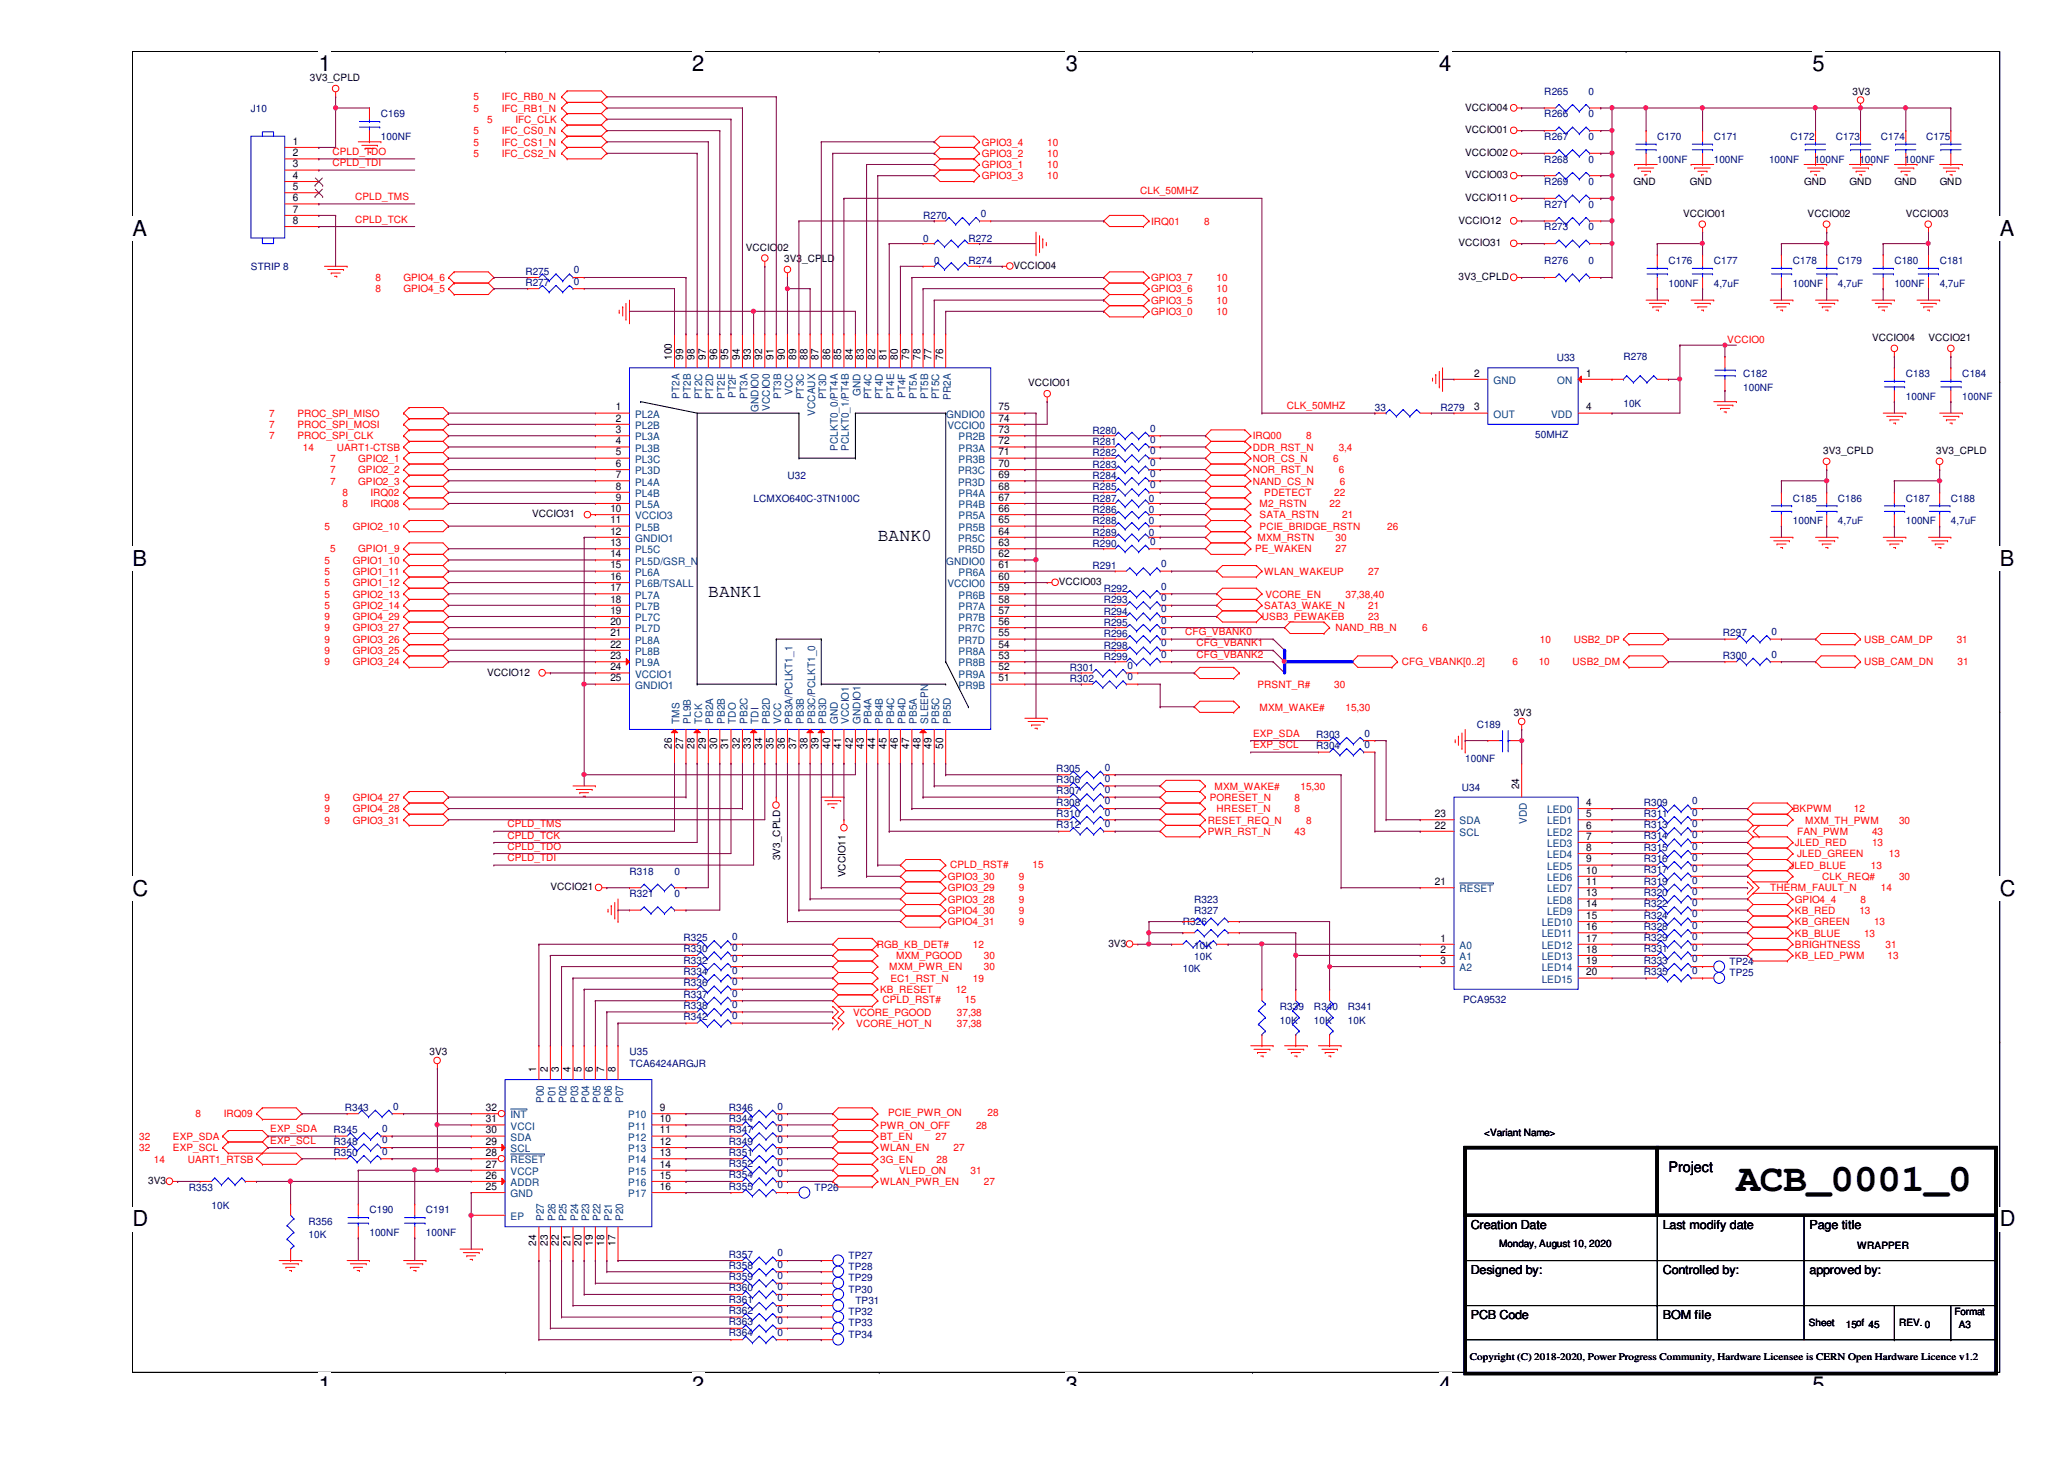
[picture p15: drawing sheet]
<svg xmlns="http://www.w3.org/2000/svg" width="297mm" height="210mm" viewBox="0 0 297 210" stroke-linecap="round" stroke-linejoin="round" font-family="sans-serif">
<defs><g id="words">
<text font-size="5.7" x="249.9" y="171.4">ACB_0001_0</text>
<g font-size="3.1">
<text x="45.9" y="10.2">1</text>
<text x="99.6" y="10.2">2</text>
<text x="153.4" y="10.2">3</text>
<text x="207.1" y="10.2">4</text>
<text x="260.9" y="10.2">5</text>
<text x="19" y="34">A</text>
<text x="287.8" y="34">A</text>
<text x="19" y="81.4">B</text>
<text x="287.8" y="81.4">B</text>
<text x="19" y="128.9">C</text>
<text x="287.8" y="128.9">C</text>
<text x="19" y="176.4">D</text>
<text x="287.8" y="176.4">D</text>
<text x="45.9" y="200.2">1</text>
<text x="99.6" y="200.2">2</text>
<text x="153.4" y="200.2">3</text>
<text x="207.1" y="200.2">4</text>
<text x="260.9" y="200.2">5</text>
</g>
<g font-size="2.6">
<text x="126.3" y="77.8">BANK0</text>
<text x="101.9" y="85.9">BANK1</text>
</g>
<text font-size="2.1" x="240.1" y="168.6">Project</text>
<g font-size="1.8">
<text x="211.7" y="176.8">Creation Date</text>
<text x="239.3" y="176.8">Last modify date</text>
<text x="260.4" y="176.8">Page title</text>
<text x="211.7" y="183.3">Designed by:</text>
<text x="239.3" y="183.3">Controlled by:</text>
<text x="260.4" y="183.3">approved by:</text>
<text x="211.7" y="189.8">PCB Code</text>
<text x="239.3" y="189.8">BOM file</text>
</g>
<g font-size="1.5">
<text x="42.1" y="20.8">1</text>
<text x="42.1" y="22.5">2</text>
<text x="42.1" y="24.1">3</text>
<text x="42.1" y="25.7">4</text>
<text x="42.1" y="27.3">5</text>
<text x="42.1" y="29">6</text>
<text x="42.1" y="30.6">7</text>
<text x="42.1" y="32.2">8</text>
<text x="96.7" y="51.8" transform="rotate(-90 96.7 51.8)">100</text>
<text x="98.3" y="51.8" transform="rotate(-90 98.3 51.8)">99</text>
<text x="99.9" y="51.8" transform="rotate(-90 99.9 51.8)">98</text>
<text x="101.6" y="51.8" transform="rotate(-90 101.6 51.8)">97</text>
<text x="103.2" y="51.8" transform="rotate(-90 103.2 51.8)">96</text>
<text x="104.8" y="51.8" transform="rotate(-90 104.8 51.8)">95</text>
<text x="106.5" y="51.8" transform="rotate(-90 106.5 51.8)">94</text>
<text x="108.1" y="51.8" transform="rotate(-90 108.1 51.8)">93</text>
<text x="109.7" y="51.8" transform="rotate(-90 109.7 51.8)">92</text>
<text x="111.3" y="51.8" transform="rotate(-90 111.3 51.8)">91</text>
<text x="112.9" y="51.8" transform="rotate(-90 112.9 51.8)">90</text>
<text x="114.6" y="51.8" transform="rotate(-90 114.6 51.8)">89</text>
<text x="116.2" y="51.8" transform="rotate(-90 116.2 51.8)">88</text>
<text x="117.8" y="51.8" transform="rotate(-90 117.8 51.8)">87</text>
<text x="119.5" y="51.8" transform="rotate(-90 119.5 51.8)">86</text>
<text x="121.1" y="51.8" transform="rotate(-90 121.1 51.8)">85</text>
<text x="122.7" y="51.8" transform="rotate(-90 122.7 51.8)">84</text>
<text x="124.3" y="51.8" transform="rotate(-90 124.3 51.8)">83</text>
<text x="125.9" y="51.8" transform="rotate(-90 125.9 51.8)">82</text>
<text x="127.6" y="51.8" transform="rotate(-90 127.6 51.8)">81</text>
<text x="129.2" y="51.8" transform="rotate(-90 129.2 51.8)">80</text>
<text x="130.9" y="51.8" transform="rotate(-90 130.9 51.8)">79</text>
<text x="132.5" y="51.8" transform="rotate(-90 132.5 51.8)">78</text>
<text x="134.1" y="51.8" transform="rotate(-90 134.1 51.8)">77</text>
<text x="135.7" y="51.8" transform="rotate(-90 135.7 51.8)">76</text>
<text x="88.6" y="59.1">1</text>
<text x="143.7" y="59.1">75</text>
<text x="212.2" y="54.2">2</text>
<text x="212.2" y="59.1">3</text>
<text x="228.3" y="54.2">1</text>
<text x="228.3" y="59.1">4</text>
<text x="88.6" y="63.9">4</text>
<text x="88.6" y="65.5">5</text>
<text x="88.6" y="62.3">3</text>
<text x="88.6" y="60.7">2</text>
<text x="143.7" y="60.7">74</text>
<text x="143.7" y="62.3">73</text>
<text x="143.7" y="63.9">72</text>
<text x="143.7" y="65.5">71</text>
<text x="88.6" y="67.2">6</text>
<text x="88.6" y="68.8">7</text>
<text x="88.6" y="70.4">8</text>
<text x="143.7" y="68.8">69</text>
<text x="143.7" y="70.4">68</text>
<text x="143.7" y="67.2">70</text>
<text x="87.8" y="75.3">11</text>
<text x="87.8" y="73.7">10</text>
<text x="87.8" y="76.9">12</text>
<text x="88.6" y="72.1">9</text>
<text x="143.7" y="72.1">67</text>
<text x="143.7" y="73.7">66</text>
<text x="143.7" y="75.3">65</text>
<text x="143.7" y="76.9">64</text>
<text x="87.8" y="80.2">14</text>
<text x="87.8" y="81.8">15</text>
<text x="87.8" y="78.6">13</text>
<text x="87.8" y="83.4">16</text>
<text x="143.7" y="78.6">63</text>
<text x="143.7" y="80.2">62</text>
<text x="143.7" y="81.8">61</text>
<text x="143.7" y="83.4">60</text>
<text x="87.8" y="88.3">19</text>
<text x="87.8" y="89.9">20</text>
<text x="87.8" y="85">17</text>
<text x="87.8" y="86.7">18</text>
<text x="143.7" y="89.9">56</text>
<text x="143.7" y="88.3">57</text>
<text x="143.7" y="86.7">58</text>
<text x="143.7" y="85">59</text>
<text x="87.8" y="94.8">23</text>
<text x="87.8" y="91.6">21</text>
<text x="87.8" y="93.2">22</text>
<text x="143.7" y="94.8">53</text>
<text x="143.7" y="93.2">54</text>
<text x="143.7" y="91.6">55</text>
<text x="87.8" y="96.4">24</text>
<text x="87.8" y="98">25</text>
<text x="143.7" y="98">51</text>
<text x="143.7" y="96.4">52</text>
<text x="96.7" y="107.7" transform="rotate(-90 96.7 107.7)">26</text>
<text x="98.3" y="107.7" transform="rotate(-90 98.3 107.7)">27</text>
<text x="99.9" y="107.7" transform="rotate(-90 99.9 107.7)">28</text>
<text x="101.6" y="107.7" transform="rotate(-90 101.6 107.7)">29</text>
<text x="103.2" y="107.7" transform="rotate(-90 103.2 107.7)">30</text>
<text x="104.8" y="107.7" transform="rotate(-90 104.8 107.7)">31</text>
<text x="106.5" y="107.7" transform="rotate(-90 106.5 107.7)">32</text>
<text x="108.1" y="107.7" transform="rotate(-90 108.1 107.7)">33</text>
<text x="109.7" y="107.7" transform="rotate(-90 109.7 107.7)">34</text>
<text x="111.3" y="107.7" transform="rotate(-90 111.3 107.7)">35</text>
<text x="112.9" y="107.7" transform="rotate(-90 112.9 107.7)">36</text>
<text x="114.6" y="107.7" transform="rotate(-90 114.6 107.7)">37</text>
<text x="116.2" y="107.7" transform="rotate(-90 116.2 107.7)">38</text>
<text x="117.8" y="107.7" transform="rotate(-90 117.8 107.7)">39</text>
<text x="119.5" y="107.7" transform="rotate(-90 119.5 107.7)">40</text>
<text x="121.1" y="107.7" transform="rotate(-90 121.1 107.7)">41</text>
<text x="122.7" y="107.7" transform="rotate(-90 122.7 107.7)">42</text>
<text x="124.3" y="107.7" transform="rotate(-90 124.3 107.7)">43</text>
<text x="125.9" y="107.7" transform="rotate(-90 125.9 107.7)">44</text>
<text x="127.6" y="107.7" transform="rotate(-90 127.6 107.7)">45</text>
<text x="129.2" y="107.7" transform="rotate(-90 129.2 107.7)">46</text>
<text x="130.9" y="107.7" transform="rotate(-90 130.9 107.7)">47</text>
<text x="132.5" y="107.7" transform="rotate(-90 132.5 107.7)">48</text>
<text x="134.1" y="107.7" transform="rotate(-90 134.1 107.7)">49</text>
<text x="135.7" y="107.7" transform="rotate(-90 135.7 107.7)">50</text>
<text x="218.6" y="113.5" transform="rotate(-90 218.6 113.5)">24</text>
<text x="206.5" y="119.2">22</text>
<text x="206.5" y="117.6">23</text>
<text x="228.3" y="116">4</text>
<text x="228.3" y="117.6">5</text>
<text x="228.3" y="119.2">6</text>
<text x="228.3" y="120.8">7</text>
<text x="228.3" y="122.4">8</text>
<text x="228.3" y="124.1">9</text>
<text x="228.3" y="125.7">10</text>
<text x="206.5" y="127.3">21</text>
<text x="228.3" y="127.3">11</text>
<text x="228.3" y="128.9">13</text>
<text x="228.3" y="130.6">14</text>
<text x="207.3" y="135.5">1</text>
<text x="207.3" y="137.1">2</text>
<text x="228.3" y="132.2">15</text>
<text x="228.3" y="133.8">16</text>
<text x="228.3" y="135.5">17</text>
<text x="228.3" y="137.1">18</text>
<text x="207.3" y="138.7">3</text>
<text x="228.3" y="138.7">19</text>
<text x="228.3" y="140.3">20</text>
<text x="77.2" y="154.2" transform="rotate(-90 77.2 154.2)">1</text>
<text x="78.8" y="154.2" transform="rotate(-90 78.8 154.2)">2</text>
<text x="80.4" y="154.2" transform="rotate(-90 80.4 154.2)">3</text>
<text x="82.1" y="154.2" transform="rotate(-90 82.1 154.2)">4</text>
<text x="83.7" y="154.2" transform="rotate(-90 83.7 154.2)">5</text>
<text x="85.3" y="154.2" transform="rotate(-90 85.3 154.2)">6</text>
<text x="87" y="154.2" transform="rotate(-90 87 154.2)">7</text>
<text x="88.6" y="154.2" transform="rotate(-90 88.6 154.2)">8</text>
<text x="69.9" y="161.5">31</text>
<text x="69.9" y="159.9">32</text>
<text x="95" y="159.9">9</text>
<text x="95" y="161.5">10</text>
<text x="69.9" y="168">27</text>
<text x="69.9" y="166.3">28</text>
<text x="69.9" y="164.7">29</text>
<text x="69.9" y="163.1">30</text>
<text x="95" y="163.1">11</text>
<text x="95" y="164.7">12</text>
<text x="95" y="166.3">13</text>
<text x="95" y="168">14</text>
<text x="69.9" y="171.2">25</text>
<text x="69.9" y="169.6">26</text>
<text x="95" y="169.6">15</text>
<text x="95" y="171.2">16</text>
<text x="77.2" y="179.2" transform="rotate(-90 77.2 179.2)">24</text>
<text x="78.8" y="179.2" transform="rotate(-90 78.8 179.2)">23</text>
<text x="80.4" y="179.2" transform="rotate(-90 80.4 179.2)">22</text>
<text x="82.1" y="179.2" transform="rotate(-90 82.1 179.2)">21</text>
<text x="83.7" y="179.2" transform="rotate(-90 83.7 179.2)">20</text>
<text x="85.3" y="179.2" transform="rotate(-90 85.3 179.2)">19</text>
<text x="87" y="179.2" transform="rotate(-90 87 179.2)">18</text>
<text x="88.6" y="179.2" transform="rotate(-90 88.6 179.2)">17</text>
</g>
<g font-size="1.5" fill="#004080">
<text x="97.8" y="57.4" transform="rotate(-90 97.8 57.4)">PT2A</text>
<text x="99.4" y="57.4" transform="rotate(-90 99.4 57.4)">PT2B</text>
<text x="101" y="57.4" transform="rotate(-90 101 57.4)">PT2C</text>
<text x="102.7" y="57.4" transform="rotate(-90 102.7 57.4)">PT2D</text>
<text x="104.3" y="57.4" transform="rotate(-90 104.3 57.4)">PT2E</text>
<text x="105.9" y="57.3" transform="rotate(-90 105.9 57.3)">PT2F</text>
<text x="107.6" y="57.4" transform="rotate(-90 107.6 57.4)">PT3A</text>
<text x="109.2" y="59.2" transform="rotate(-90 109.2 59.2)">GNDIO0</text>
<text x="110.8" y="59.1" transform="rotate(-90 110.8 59.1)">VCCIO0</text>
<text x="112.4" y="57.4" transform="rotate(-90 112.4 57.4)">PT3B</text>
<text x="114" y="56.8" transform="rotate(-90 114 56.8)">VCC</text>
<text x="115.7" y="57.4" transform="rotate(-90 115.7 57.4)">PT3C</text>
<text x="117.3" y="59.8" transform="rotate(-90 117.3 59.8)">VCCAUX</text>
<text x="118.9" y="57.4" transform="rotate(-90 118.9 57.4)">PT3D</text>
<text x="123.8" y="56.9" transform="rotate(-90 123.8 56.9)">GND</text>
<text x="125.4" y="57.4" transform="rotate(-90 125.4 57.4)">PT4C</text>
<text x="127" y="57.4" transform="rotate(-90 127 57.4)">PT4D</text>
<text x="128.7" y="57.4" transform="rotate(-90 128.7 57.4)">PT4E</text>
<text x="130.3" y="57.3" transform="rotate(-90 130.3 57.3)">PT4F</text>
<text x="132" y="57.4" transform="rotate(-90 132 57.4)">PT5A</text>
<text x="133.6" y="57.4" transform="rotate(-90 133.6 57.4)">PT5B</text>
<text x="135.2" y="57.4" transform="rotate(-90 135.2 57.4)">PT5C</text>
<text x="136.8" y="57.5" transform="rotate(-90 136.8 57.5)">PR2A</text>
<text x="214.9" y="55.2">GND</text>
<text x="224.1" y="55.2">ON</text>
<text x="91.4" y="65">PL3B</text>
<text x="91.4" y="60.1">PL2A</text>
<text x="91.4" y="63.4">PL3A</text>
<text x="91.4" y="61.7">PL2B</text>
<text x="120.6" y="64.9" transform="rotate(-90 120.6 64.9)">PCLKT0_0/PT4A</text>
<text x="122.2" y="64.9" transform="rotate(-90 122.2 64.9)">PCLKT0_1/PT4B</text>
<text x="136.2" y="60.1">GNDIO0</text>
<text x="136.4" y="61.7">VCCIO0</text>
<text x="138" y="63.4">PR2B</text>
<text x="138" y="65">PR3A</text>
<text x="214.9" y="60.1">OUT</text>
<text x="223.2" y="60.1">VDD</text>
<text x="91.4" y="68.2">PL3D</text>
<text x="91.4" y="69.8">PL4A</text>
<text x="91.4" y="71.5">PL4B</text>
<text x="91.4" y="66.6">PL3C</text>
<text x="137.9" y="69.8">PR3D</text>
<text x="137.9" y="68.2">PR3C</text>
<text x="138" y="71.5">PR4A</text>
<text x="138" y="66.6">PR3B</text>
<text x="91.4" y="73.1">PL5A</text>
<text x="91.4" y="76.4">PL5B</text>
<text x="91.4" y="74.7">VCCIO3</text>
<text x="91.4" y="78">GNDIO1</text>
<text x="137.9" y="78">PR5C</text>
<text x="138" y="73.1">PR4B</text>
<text x="138" y="74.7">PR5A</text>
<text x="138" y="76.4">PR5B</text>
<text x="91.4" y="81.2">PL5D/GSR_N</text>
<text x="91.4" y="82.8">PL6A</text>
<text x="91.4" y="79.6">PL5C</text>
<text x="136.2" y="81.2">GNDIO0</text>
<text x="137.9" y="79.6">PR5D</text>
<text x="138" y="82.8">PR6A</text>
<text x="91.4" y="89.4">PL7C</text>
<text x="91.4" y="84.5">PL6B/TSALL</text>
<text x="91.4" y="86.1">PL7A</text>
<text x="91.4" y="87.8">PL7B</text>
<text x="136.4" y="84.5">VCCIO0</text>
<text x="138" y="89.4">PR7B</text>
<text x="138" y="87.8">PR7A</text>
<text x="138" y="86.1">PR6B</text>
<text x="91.4" y="95.9">PL9A</text>
<text x="91.4" y="92.6">PL8A</text>
<text x="91.4" y="94.2">PL8B</text>
<text x="91.4" y="91">PL7D</text>
<text x="137.9" y="92.6">PR7D</text>
<text x="137.9" y="91">PR7C</text>
<text x="138" y="95.9">PR8B</text>
<text x="138" y="94.2">PR8A</text>
<text x="91.4" y="97.5">VCCIO1</text>
<text x="91.4" y="99.1">GNDIO1</text>
<text x="138" y="99.1">PR9B</text>
<text x="138" y="97.5">PR9A</text>
<text x="97.8" y="104.1" transform="rotate(-90 97.8 104.1)">TMS</text>
<text x="99.4" y="104.1" transform="rotate(-90 99.4 104.1)">PL9B</text>
<text x="101" y="104.1" transform="rotate(-90 101 104.1)">TCK</text>
<text x="102.7" y="104.1" transform="rotate(-90 102.7 104.1)">PB2A</text>
<text x="104.3" y="104.1" transform="rotate(-90 104.3 104.1)">PB2B</text>
<text x="105.9" y="104.1" transform="rotate(-90 105.9 104.1)">TDO</text>
<text x="107.6" y="104.1" transform="rotate(-90 107.6 104.1)">PB2C</text>
<text x="109.2" y="104.1" transform="rotate(-90 109.2 104.1)">TDI</text>
<text x="110.8" y="104.1" transform="rotate(-90 110.8 104.1)">PB2D</text>
<text x="112.4" y="104.1" transform="rotate(-90 112.4 104.1)">VCC</text>
<text x="114" y="104.1" transform="rotate(-90 114 104.1)">PB3A/PCLKT1_1</text>
<text x="115.7" y="104.1" transform="rotate(-90 115.7 104.1)">PB3B</text>
<text x="117.3" y="104.1" transform="rotate(-90 117.3 104.1)">PB3C/PCLKT1_0</text>
<text x="118.9" y="104.1" transform="rotate(-90 118.9 104.1)">PB3D</text>
<text x="120.6" y="104.1" transform="rotate(-90 120.6 104.1)">GND</text>
<text x="122.2" y="104.1" transform="rotate(-90 122.2 104.1)">VCCIO1</text>
<text x="123.8" y="104.1" transform="rotate(-90 123.8 104.1)">GNDIO1</text>
<text x="125.4" y="104.1" transform="rotate(-90 125.4 104.1)">PB4A</text>
<text x="127" y="104.1" transform="rotate(-90 127 104.1)">PB4B</text>
<text x="128.7" y="104.1" transform="rotate(-90 128.7 104.1)">PB4C</text>
<text x="130.3" y="104.1" transform="rotate(-90 130.3 104.1)">PB4D</text>
<text x="132" y="104.1" transform="rotate(-90 132 104.1)">PB5A</text>
<text x="133.6" y="104.1" transform="rotate(-90 133.6 104.1)">SLEEPN</text>
<text x="135.2" y="104.1" transform="rotate(-90 135.2 104.1)">PB5C</text>
<text x="136.8" y="104.1" transform="rotate(-90 136.8 104.1)">PB5D</text>
<text x="210.1" y="118.6">SDA</text>
<text x="219.7" y="118.6" transform="rotate(-90 219.7 118.6)">VDD</text>
<text x="222.7" y="117">LED0</text>
<text x="222.7" y="118.6">LED1</text>
<text x="210.1" y="120.3">SCL</text>
<text x="222.7" y="120.3">LED2</text>
<text x="222.7" y="121.9">LED3</text>
<text x="222.7" y="123.5">LED4</text>
<text x="222.7" y="125.1">LED5</text>
<text x="210.1" y="128.4">RESET</text>
<text x="222.7" y="126.7">LED6</text>
<text x="222.7" y="128.4">LED7</text>
<text x="222.7" y="130">LED8</text>
<text x="222.7" y="131.6">LED9</text>
<text x="210.1" y="136.5">A0</text>
<text x="221.9" y="133.3">LED10</text>
<text x="221.9" y="134.9">LED11</text>
<text x="221.9" y="136.5">LED12</text>
<text x="210.1" y="138.1">A1</text>
<text x="210.1" y="139.7">A2</text>
<text x="221.9" y="138.1">LED13</text>
<text x="221.9" y="139.7">LED14</text>
<text x="221.9" y="141.4">LED15</text>
<text x="73.5" y="160.9">INT</text>
<text x="78.3" y="158.7" transform="rotate(-90 78.3 158.7)">P00</text>
<text x="79.9" y="158.7" transform="rotate(-90 79.9 158.7)">P01</text>
<text x="81.5" y="158.7" transform="rotate(-90 81.5 158.7)">P02</text>
<text x="83.2" y="158.7" transform="rotate(-90 83.2 158.7)">P03</text>
<text x="84.8" y="158.7" transform="rotate(-90 84.8 158.7)">P04</text>
<text x="86.4" y="158.7" transform="rotate(-90 86.4 158.7)">P05</text>
<text x="88.1" y="158.7" transform="rotate(-90 88.1 158.7)">P06</text>
<text x="89.7" y="158.7" transform="rotate(-90 89.7 158.7)">P07</text>
<text x="90.4" y="160.9">P10</text>
<text x="73.5" y="167.4">RESET</text>
<text x="73.5" y="165.8">SCL</text>
<text x="73.5" y="164.1">SDA</text>
<text x="73.5" y="162.5">VCCI</text>
<text x="90.4" y="162.5">P11</text>
<text x="90.4" y="164.1">P12</text>
<text x="90.4" y="165.8">P13</text>
<text x="90.4" y="167.4">P14</text>
<text x="73.5" y="172.3">GND</text>
<text x="73.5" y="170.6">ADDR</text>
<text x="73.5" y="169">VCCP</text>
<text x="90.4" y="169">P15</text>
<text x="90.4" y="170.6">P16</text>
<text x="90.4" y="172.3">P17</text>
<text x="73.5" y="175.5">EP</text>
<text x="78.3" y="175.7" transform="rotate(-90 78.3 175.7)">P27</text>
<text x="79.9" y="175.7" transform="rotate(-90 79.9 175.7)">P26</text>
<text x="81.5" y="175.7" transform="rotate(-90 81.5 175.7)">P25</text>
<text x="83.2" y="175.7" transform="rotate(-90 83.2 175.7)">P24</text>
<text x="84.8" y="175.7" transform="rotate(-90 84.8 175.7)">P23</text>
<text x="86.4" y="175.7" transform="rotate(-90 86.4 175.7)">P22</text>
<text x="88.1" y="175.7" transform="rotate(-90 88.1 175.7)">P21</text>
<text x="89.7" y="175.7" transform="rotate(-90 89.7 175.7)">P20</text>
</g>
<g font-size="1.4">
<text x="44.6" y="11.7">3V3_CPLD</text>
<text x="210.9" y="15.9">VCCIO04</text>
<text x="266.6" y="13.6">3V3</text>
<text x="210.9" y="19.2">VCCIO01</text>
<text x="210.9" y="22.4">VCCIO02</text>
<text x="210.9" y="28.9">VCCIO11</text>
<text x="210.9" y="25.7">VCCIO03</text>
<text x="235.1" y="26.6">GND</text>
<text x="243.2" y="26.6">GND</text>
<text x="259.6" y="26.6">GND</text>
<text x="266.1" y="26.6">GND</text>
<text x="272.6" y="26.6">GND</text>
<text x="279.1" y="26.6">GND</text>
<text x="209.9" y="32.2">VCCIO12</text>
<text x="209.9" y="35.4">VCCIO31</text>
<text x="242.2" y="31.2">VCCIO01</text>
<text x="260.1" y="31.2">VCCIO02</text>
<text x="274.3" y="31.2">VCCIO03</text>
<text x="107.3" y="36.1">VCCIO02</text>
<text x="112.9" y="37.7">3V3_CPLD</text>
<text x="145.8" y="38.7">VCCIO04</text>
<text x="209.9" y="40.3">3V3_CPLD</text>
<text x="269.4" y="49.1">VCCIO04</text>
<text x="277.5" y="49.1">VCCIO21</text>
<text x="148" y="55.6">VCCIO01</text>
<text x="262.4" y="65.3">3V3_CPLD</text>
<text x="278.6" y="65.3">3V3_CPLD</text>
<text x="76.6" y="74.4">VCCIO31</text>
<text x="152.4" y="84.2">VCCIO03</text>
<text x="70.1" y="97.2">VCCIO12</text>
<text x="217.8" y="103">3V3</text>
<text x="112.3" y="123.8" transform="rotate(-90 112.3 123.8)">3V3_CPLD</text>
<text x="79.2" y="128.1">VCCIO21</text>
<text x="121.7" y="126.2" transform="rotate(-90 121.7 126.2)">VCCIO11</text>
<text x="159.5" y="136.2">3V3</text>
<text x="61.8" y="151.8">3V3</text>
<text x="213.6" y="163.4">&lt;Variant Name&gt;</text>
<text x="21.3" y="170.3">3V3</text>
<text x="215.7" y="179.5">Monday, August 10, 2020</text>
<text x="267.3" y="179.6">WRAPPER</text>
<text x="260.3" y="190.8">Sheet</text>
<text x="265.6" y="191">15of 45</text>
<text x="273.3" y="190.8">REV. 0</text>
<text x="281.3" y="189.2">Format</text>
<text x="281.9" y="191">A3</text>
<text x="211.5" y="195.7">Copyright (C) 2018-2020, Power Progress Community, Hardware Licensee is CERN Open Hardware Licence v1.2</text>
</g>
<g font-size="1.4" fill="#000080">
<text x="36.1" y="16.1">J10</text>
<text x="54.8" y="16.9">C169</text>
<text x="222.2" y="16.9">R266</text>
<text x="222.2" y="13.6">R265</text>
<text x="228.6" y="16.9">0</text>
<text x="228.6" y="13.6">0</text>
<text x="54.8" y="20.2">100NF</text>
<text x="222.2" y="20.2">R267</text>
<text x="222.2" y="23.4">R268</text>
<text x="228.6" y="20.2">0</text>
<text x="228.6" y="23.4">0</text>
<text x="238.5" y="20.2">C170</text>
<text x="238.5" y="23.4">100NF</text>
<text x="246.6" y="20.2">C171</text>
<text x="246.6" y="23.4">100NF</text>
<text x="254.6" y="23.4">100NF</text>
<text x="257.7" y="20.2">C172</text>
<text x="261.1" y="23.4">100NF</text>
<text x="264.2" y="20.2">C173</text>
<text x="267.6" y="23.4">100NF</text>
<text x="270.7" y="20.2">C174</text>
<text x="274.1" y="23.4">100NF</text>
<text x="277.2" y="20.2">C175</text>
<text x="222.2" y="26.6">R269</text>
<text x="222.2" y="29.9">R271</text>
<text x="228.6" y="26.6">0</text>
<text x="228.6" y="29.9">0</text>
<text x="132.8" y="31.5">R270</text>
<text x="132.8" y="34.8">0</text>
<text x="139.4" y="34.8">R272</text>
<text x="141.1" y="31.2">0</text>
<text x="222.2" y="33.1">R273</text>
<text x="228.6" y="33.1">0</text>
<text x="36.1" y="38.8">STRIP 8</text>
<text x="75.6" y="39.5">R275</text>
<text x="75.6" y="41.1">R277</text>
<text x="82.6" y="39.3">0</text>
<text x="82.6" y="40.9">0</text>
<text x="134.5" y="38">0</text>
<text x="139.4" y="38">R274</text>
<text x="222.2" y="38">R276</text>
<text x="228.6" y="38">0</text>
<text x="240.1" y="38">C176</text>
<text x="240.1" y="41.3">100NF</text>
<text x="246.6" y="38">C177</text>
<text x="246.6" y="41.3">4,7uF</text>
<text x="258" y="38">C178</text>
<text x="258" y="41.3">100NF</text>
<text x="264.5" y="38">C179</text>
<text x="264.5" y="41.3">4,7uF</text>
<text x="272.6" y="38">C180</text>
<text x="272.6" y="41.3">100NF</text>
<text x="279.1" y="38">C181</text>
<text x="279.1" y="41.3">4,7uF</text>
<text x="224" y="52">U33</text>
<text x="233.6" y="51.9">R278</text>
<text x="197.9" y="59.1">33</text>
<text x="207.3" y="59.1">R279</text>
<text x="233.6" y="58.5">10K</text>
<text x="250.9" y="54.3">C182</text>
<text x="250.9" y="56.2">100NF</text>
<text x="274.3" y="54.3">C183</text>
<text x="274.3" y="57.5">100NF</text>
<text x="282.4" y="54.3">C184</text>
<text x="282.4" y="57.5">100NF</text>
<text x="157.2" y="64">R281</text>
<text x="157.2" y="65.7">R282</text>
<text x="157.2" y="62.4">R280</text>
<text x="165.5" y="63.7">0</text>
<text x="165.5" y="65.3">0</text>
<text x="165.5" y="62.1">0</text>
<text x="220.9" y="63.1">50MHZ</text>
<text x="113.3" y="68.9">U32</text>
<text x="157.2" y="67.3">R283</text>
<text x="157.2" y="68.9">R284</text>
<text x="157.2" y="70.5">R285</text>
<text x="165.5" y="67">0</text>
<text x="165.5" y="68.6">0</text>
<text x="165.5" y="70.2">0</text>
<text x="108.5" y="72.2">LCMXO640C-3TN100C</text>
<text x="157.2" y="72.2">R287</text>
<text x="157.2" y="77">R289</text>
<text x="157.2" y="75.4">R288</text>
<text x="157.2" y="73.8">R286</text>
<text x="165.4" y="72.2">0</text>
<text x="165.4" y="77">0</text>
<text x="165.4" y="75.4">0</text>
<text x="165.4" y="73.8">0</text>
<text x="258" y="72.2">C185</text>
<text x="258" y="75.4">100NF</text>
<text x="264.5" y="72.2">C186</text>
<text x="264.5" y="75.4">4,7uF</text>
<text x="274.3" y="72.2">C187</text>
<text x="274.3" y="75.4">100NF</text>
<text x="280.8" y="72.2">C188</text>
<text x="280.8" y="75.4">4,7uF</text>
<text x="157.2" y="81.9">R291</text>
<text x="157.2" y="78.7">R290</text>
<text x="165.5" y="78.4">0</text>
<text x="167.1" y="81.6">0</text>
<text x="158.8" y="86.8">R293</text>
<text x="158.8" y="88.4">R294</text>
<text x="158.8" y="85.2">R292</text>
<text x="167.1" y="86.5">0</text>
<text x="167.1" y="88.1">0</text>
<text x="167.1" y="89.7">0</text>
<text x="167.1" y="84.8">0</text>
<text x="158.8" y="93.3">R298</text>
<text x="158.8" y="94.9">R299</text>
<text x="158.8" y="90">R295</text>
<text x="158.8" y="91.7">R296</text>
<text x="167.1" y="93">0</text>
<text x="167.1" y="94.6">0</text>
<text x="167.1" y="91.4">0</text>
<text x="247.9" y="91.5">R297</text>
<text x="247.9" y="94.7">R300</text>
<text x="254.9" y="91.4">0</text>
<text x="254.9" y="94.6">0</text>
<text x="154" y="96.6">R301</text>
<text x="154" y="98.2">R302</text>
<text x="162.3" y="96.2">0</text>
<text x="162.3" y="97.8">0</text>
<text x="189.4" y="107.8">R304</text>
<text x="189.4" y="106.1">R303</text>
<text x="196.4" y="107.6">0</text>
<text x="196.4" y="106">0</text>
<text x="212.5" y="104.7">C189</text>
<text x="152" y="111">R305</text>
<text x="152" y="112.6">R306</text>
<text x="159" y="110.9">0</text>
<text x="159" y="112.5">0</text>
<text x="210.4" y="113.8">U34</text>
<text x="210.9" y="109.6">100NF</text>
<text x="152" y="114.3">R307</text>
<text x="152" y="115.9">R308</text>
<text x="152" y="117.5">R310</text>
<text x="152" y="119.1">R312</text>
<text x="159" y="114.1">0</text>
<text x="159" y="115.7">0</text>
<text x="159" y="117.3">0</text>
<text x="159" y="119">0</text>
<text x="236.6" y="115.9">R309</text>
<text x="236.6" y="117.5">R311</text>
<text x="236.6" y="119.1">R313</text>
<text x="243.5" y="115.7">0</text>
<text x="243.5" y="117.3">0</text>
<text x="243.5" y="119">0</text>
<text x="90.6" y="125.8">R318</text>
<text x="97.1" y="125.8">0</text>
<text x="236.6" y="120.8">R314</text>
<text x="236.6" y="122.4">R315</text>
<text x="236.6" y="124">R316</text>
<text x="236.6" y="125.6">R317</text>
<text x="243.5" y="120.6">0</text>
<text x="243.5" y="122.2">0</text>
<text x="243.5" y="123.9">0</text>
<text x="243.5" y="125.5">0</text>
<text x="90.6" y="129.1">R321</text>
<text x="97.1" y="129.1">0</text>
<text x="171.9" y="131.5">R327</text>
<text x="171.9" y="129.9">R323</text>
<text x="236.6" y="128.9">R320</text>
<text x="236.6" y="130.5">R322</text>
<text x="236.6" y="127.3">R319</text>
<text x="243.5" y="128.7">0</text>
<text x="243.5" y="130.3">0</text>
<text x="243.5" y="132">0</text>
<text x="243.5" y="127.1">0</text>
<text x="98.4" y="135.4">R325</text>
<text x="98.4" y="137">R330</text>
<text x="105.4" y="135.3">0</text>
<text x="105.4" y="136.9">0</text>
<text x="170.2" y="133.1">R326</text>
<text x="171.9" y="136.5">10K</text>
<text x="236.6" y="137">R331</text>
<text x="236.6" y="135.4">R329</text>
<text x="236.6" y="132.2">R324</text>
<text x="236.6" y="133.8">R328</text>
<text x="243.5" y="136.9">0</text>
<text x="243.5" y="135.3">0</text>
<text x="243.5" y="133.6">0</text>
<text x="98.4" y="138.6">R332</text>
<text x="98.4" y="140.3">R334</text>
<text x="98.4" y="141.9">R336</text>
<text x="98.4" y="143.5">R337</text>
<text x="105.4" y="138.5">0</text>
<text x="105.4" y="140.1">0</text>
<text x="105.4" y="141.7">0</text>
<text x="105.4" y="143.4">0</text>
<text x="170.2" y="139.8">10K</text>
<text x="171.9" y="138.2">10K</text>
<text x="236.6" y="138.6">R333</text>
<text x="236.6" y="140.3">R335</text>
<text x="243.5" y="138.5">0</text>
<text x="243.5" y="140.1">0</text>
<text x="248.9" y="138.8">TP24</text>
<text x="248.9" y="140.4">TP25</text>
<text x="98.4" y="145.2">R338</text>
<text x="98.4" y="146.8">R342</text>
<text x="105.4" y="145">0</text>
<text x="105.4" y="146.6">0</text>
<text x="184.2" y="145.3">R339</text>
<text x="184.2" y="147.3">10K</text>
<text x="189.1" y="145.3">R340</text>
<text x="189.1" y="147.3">10K</text>
<text x="194" y="145.3">R341</text>
<text x="194" y="147.3">10K</text>
<text x="210.6" y="144.4">PCA9532</text>
<text x="90.6" y="151.8">U35</text>
<text x="90.6" y="153.5">TCA6424ARGJR</text>
<text x="49.6" y="159.8">R343</text>
<text x="56.6" y="159.6">0</text>
<text x="104.9" y="161.4">R344</text>
<text x="104.9" y="159.8">R346</text>
<text x="111.9" y="161.2">0</text>
<text x="111.9" y="159.6">0</text>
<text x="48" y="166.3">R350</text>
<text x="48" y="164.7">R348</text>
<text x="48" y="163">R345</text>
<text x="55" y="166.1">0</text>
<text x="55" y="164.5">0</text>
<text x="55" y="162.9">0</text>
<text x="104.9" y="166.3">R351</text>
<text x="104.9" y="167.9">R352</text>
<text x="104.9" y="163">R347</text>
<text x="104.9" y="164.7">R349</text>
<text x="111.9" y="166.1">0</text>
<text x="111.9" y="167.8">0</text>
<text x="111.9" y="162.9">0</text>
<text x="111.9" y="164.5">0</text>
<text x="27.2" y="171.3">R353</text>
<text x="30.4" y="173.9">10K</text>
<text x="104.9" y="169.5">R354</text>
<text x="104.9" y="171.2">R355</text>
<text x="111.9" y="169.4">0</text>
<text x="111.9" y="171">0</text>
<text x="117.2" y="171.3">TP26</text>
<text x="44.4" y="176.2">R356</text>
<text x="44.4" y="178.1">10K</text>
<text x="53.2" y="174.6">C190</text>
<text x="53.2" y="177.8">100NF</text>
<text x="61.3" y="174.6">C191</text>
<text x="61.3" y="177.8">100NF</text>
<text x="104.9" y="182.5">R358</text>
<text x="104.9" y="184.1">R359</text>
<text x="104.9" y="185.8">R360</text>
<text x="104.9" y="180.9">R357</text>
<text x="111.9" y="182.4">0</text>
<text x="111.9" y="184">0</text>
<text x="111.9" y="185.6">0</text>
<text x="111.9" y="180.8">0</text>
<text x="122.1" y="186">TP30</text>
<text x="122.1" y="184.3">TP29</text>
<text x="122.1" y="181.1">TP27</text>
<text x="122.1" y="182.7">TP28</text>
<text x="104.9" y="187.4">R361</text>
<text x="104.9" y="189.1">R362</text>
<text x="104.9" y="190.7">R363</text>
<text x="111.9" y="187.2">0</text>
<text x="111.9" y="188.9">0</text>
<text x="111.9" y="190.5">0</text>
<text x="122.1" y="189.2">TP32</text>
<text x="122.1" y="190.8">TP33</text>
<text x="123.1" y="187.6">TP31</text>
<text x="104.9" y="192.3">R364</text>
<text x="111.9" y="192.2">0</text>
<text x="122.1" y="192.4">TP34</text>
</g>
<g font-size="1.4" fill="#f00">
<text x="68.2" y="14.4">5</text>
<text x="68.2" y="16.1">5</text>
<text x="70.1" y="17.7">5</text>
<text x="72.2" y="14.4">IFC_RB0_N</text>
<text x="72.2" y="16.1">IFC_RB1_N</text>
<text x="74.2" y="17.7">IFC_CLK</text>
<text x="47.8" y="22.3">CPLD_TDO</text>
<text x="47.8" y="23.9">CPLD_TDI</text>
<text x="68.2" y="19.3">5</text>
<text x="68.2" y="21">5</text>
<text x="68.2" y="22.6">5</text>
<text x="72.2" y="19.3">IFC_CS0_N</text>
<text x="72.2" y="21">IFC_CS1_N</text>
<text x="72.2" y="22.6">IFC_CS2_N</text>
<text x="141.3" y="21">GPIO3_4</text>
<text x="141.3" y="22.6">GPIO3_2</text>
<text x="150.7" y="21">10</text>
<text x="150.7" y="22.6">10</text>
<text x="51.1" y="28.8">CPLD_TMS</text>
<text x="141.3" y="24.2">GPIO3_1</text>
<text x="141.3" y="25.8">GPIO3_3</text>
<text x="150.7" y="24.2">10</text>
<text x="150.7" y="25.8">10</text>
<text x="164.1" y="28">CLK_50MHZ</text>
<text x="51.1" y="32">CPLD_TCK</text>
<text x="165.7" y="32.3">IRQ01</text>
<text x="173.3" y="32.3">8</text>
<text x="54" y="40.5">8</text>
<text x="58.1" y="40.5">GPIO4_6</text>
<text x="165.7" y="40.5">GPIO3_7</text>
<text x="175.1" y="40.5">10</text>
<text x="54" y="42.1">8</text>
<text x="58.1" y="42.1">GPIO4_5</text>
<text x="165.7" y="42.1">GPIO3_6</text>
<text x="165.7" y="43.7">GPIO3_5</text>
<text x="165.7" y="45.3">GPIO3_0</text>
<text x="175.1" y="42.1">10</text>
<text x="175.1" y="43.7">10</text>
<text x="175.1" y="45.3">10</text>
<text x="248.6" y="49.3">VCCIO0</text>
<text x="38.7" y="60">7</text>
<text x="42.8" y="60">PROC_SPI_MISO</text>
<text x="185.2" y="58.9">CLK_50MHZ</text>
<text x="38.7" y="61.6">7</text>
<text x="38.7" y="63.2">7</text>
<text x="42.8" y="61.6">PROC_SPI_MOSI</text>
<text x="42.8" y="63.2">PROC_SPI_CLK</text>
<text x="43.6" y="64.9">14</text>
<text x="48.5" y="64.9">UART1-CTSB</text>
<text x="180.3" y="63.2">IRQ00</text>
<text x="180.3" y="64.9">DDR_RST_N</text>
<text x="188" y="63.2">8</text>
<text x="192.7" y="64.9">3,4</text>
<text x="47.5" y="66.5">7</text>
<text x="47.5" y="68.1">7</text>
<text x="47.5" y="69.7">7</text>
<text x="49.3" y="71.3">8</text>
<text x="51.6" y="66.5">GPIO2_1</text>
<text x="51.6" y="68.1">GPIO2_2</text>
<text x="51.6" y="69.7">GPIO2_3</text>
<text x="53.3" y="71.3">IRQ02</text>
<text x="180.3" y="66.5">NOR_CS_N</text>
<text x="180.3" y="68.1">NOR_RST_N</text>
<text x="180.3" y="69.7">NAND_CS_N</text>
<text x="181.9" y="71.3">PDETECT</text>
<text x="191.9" y="66.5">6</text>
<text x="192" y="71.3">22</text>
<text x="192.7" y="68.1">6</text>
<text x="192.8" y="69.7">6</text>
<text x="46.7" y="76.2">5</text>
<text x="49.3" y="73">8</text>
<text x="50.8" y="76.2">GPIO2_10</text>
<text x="53.3" y="73">IRQ08</text>
<text x="181" y="77.9">MXM_RSTN</text>
<text x="181.3" y="73">M2_RSTN</text>
<text x="181.3" y="74.6">SATA_RSTN</text>
<text x="181.3" y="76.2">PCIE_BRIDGE_RSTN</text>
<text x="191.3" y="73">22</text>
<text x="192.2" y="77.9">30</text>
<text x="193.2" y="74.6">21</text>
<text x="199.6" y="76.2">26</text>
<text x="46.7" y="81.1">5</text>
<text x="46.7" y="82.7">5</text>
<text x="47.5" y="79.5">5</text>
<text x="50.8" y="81.1">GPIO1_10</text>
<text x="50.8" y="82.7">GPIO1_11</text>
<text x="51.6" y="79.5">GPIO1_9</text>
<text x="180.6" y="79.5">PE_WAKEN</text>
<text x="181.9" y="82.7">WLAN_WAKEUP</text>
<text x="192.2" y="79.5">27</text>
<text x="196.9" y="82.7">27</text>
<text x="46.7" y="84.4">5</text>
<text x="46.7" y="86">5</text>
<text x="46.7" y="87.6">5</text>
<text x="46.7" y="89.2">9</text>
<text x="50.8" y="84.4">GPIO1_12</text>
<text x="50.8" y="86">GPIO2_13</text>
<text x="50.8" y="87.6">GPIO2_14</text>
<text x="50.8" y="89.2">GPIO4_29</text>
<text x="181.6" y="89.2">USB3_PEWAKEB</text>
<text x="181.9" y="87.6">SATA3_WAKE_N</text>
<text x="182.1" y="86">VCORE_EN</text>
<text x="193.6" y="86">37,38,40</text>
<text x="196.9" y="87.6">21</text>
<text x="196.9" y="89.2">23</text>
<text x="46.7" y="90.8">9</text>
<text x="46.7" y="92.5">9</text>
<text x="46.7" y="94.1">9</text>
<text x="46.7" y="95.7">9</text>
<text x="50.8" y="90.8">GPIO3_27</text>
<text x="50.8" y="92.5">GPIO3_26</text>
<text x="50.8" y="94.1">GPIO3_25</text>
<text x="50.8" y="95.7">GPIO3_24</text>
<text x="170.6" y="91.4">CFG_VBANK0</text>
<text x="172.2" y="93">CFG_VBANK1</text>
<text x="172.2" y="94.7">CFG_VBANK2</text>
<text x="192.2" y="90.8">NAND_RB_N</text>
<text x="201.8" y="95.7">CFG_VBANK[0..2]</text>
<text x="204.7" y="90.8">6</text>
<text x="217.7" y="95.7">6</text>
<text x="221.4" y="95.7">10</text>
<text x="221.6" y="92.5">10</text>
<text x="226.3" y="95.7">USB2_DM</text>
<text x="226.5" y="92.5">USB2_DP</text>
<text x="268.3" y="92.5">USB_CAM_DP</text>
<text x="268.3" y="95.7">USB_CAM_DN</text>
<text x="281.6" y="92.5">31</text>
<text x="281.7" y="95.7">31</text>
<text x="181" y="99">PRSNT_R#</text>
<text x="192" y="99">30</text>
<text x="180.3" y="106">EXP_SDA</text>
<text x="180.3" y="107.7">EXP_SCL</text>
<text x="181.3" y="102.2">MXM_WAKE#</text>
<text x="193.6" y="102.2">15,30</text>
<text x="174.8" y="113.6">MXM_WAKE#</text>
<text x="187.2" y="113.6">15,30</text>
<text x="46.7" y="115.2">9</text>
<text x="46.7" y="116.9">9</text>
<text x="46.7" y="118.5">9</text>
<text x="50.8" y="115.2">GPIO4_27</text>
<text x="50.8" y="116.9">GPIO4_28</text>
<text x="50.8" y="118.5">GPIO3_31</text>
<text x="73" y="119">CPLD_TMS</text>
<text x="173.8" y="118.5">RESET_REQ_N</text>
<text x="174.1" y="115.2">PORESET_N</text>
<text x="175.1" y="116.9">HRESET_N</text>
<text x="186.3" y="115.2">8</text>
<text x="186.3" y="116.9">8</text>
<text x="188" y="118.5">8</text>
<text x="258" y="116.9">BKPWM</text>
<text x="259.8" y="118.5">MXM_TH_PWM</text>
<text x="266.8" y="116.9">12</text>
<text x="273.3" y="118.5">30</text>
<text x="73" y="120.6">CPLD_TCK</text>
<text x="73" y="122.3">CPLD_TDO</text>
<text x="73" y="123.9">CPLD_TDI</text>
<text x="136.7" y="124.8">CPLD_RST#</text>
<text x="148.6" y="124.8">15</text>
<text x="173.8" y="120.1">PWR_RST_N</text>
<text x="186.3" y="120.1">43</text>
<text x="257.5" y="125">JLED_BLUE</text>
<text x="258.3" y="121.8">JLED_RED</text>
<text x="258.7" y="120.1">FAN_PWM</text>
<text x="258.7" y="123.4">JLED_GREEN</text>
<text x="269.2" y="125">13</text>
<text x="269.4" y="120.1">43</text>
<text x="269.4" y="121.8">13</text>
<text x="271.8" y="123.4">13</text>
<text x="136.4" y="126.6">GPIO3_30</text>
<text x="136.4" y="128.2">GPIO3_29</text>
<text x="136.4" y="129.9">GPIO3_28</text>
<text x="136.4" y="131.5">GPIO4_30</text>
<text x="146.6" y="126.6">9</text>
<text x="146.6" y="128.2">9</text>
<text x="146.6" y="129.9">9</text>
<text x="146.6" y="131.5">9</text>
<text x="254.8" y="128.2">THERM_FAULT_N</text>
<text x="258.3" y="129.9">GPIO4_4</text>
<text x="258.3" y="131.5">KB_RED</text>
<text x="262.3" y="126.6">CLK_REQ#</text>
<text x="267.6" y="131.5">13</text>
<text x="267.8" y="129.9">8</text>
<text x="270.7" y="128.2">14</text>
<text x="273.3" y="126.6">30</text>
<text x="126.2" y="136.4">RGB_KB_DET#</text>
<text x="136.4" y="133.1">GPIO4_31</text>
<text x="140" y="136.4">12</text>
<text x="146.6" y="133.1">9</text>
<text x="258.3" y="133.1">KB_GREEN</text>
<text x="258.3" y="134.7">KB_BLUE</text>
<text x="258.3" y="136.4">BRIGHTNESS</text>
<text x="268.3" y="134.7">13</text>
<text x="269.7" y="133.1">13</text>
<text x="271.4" y="136.4">31</text>
<text x="126.7" y="142.9">KB_RESET</text>
<text x="128" y="139.6">MXM_PWR_EN</text>
<text x="128.1" y="141.3">EC1_RST_N</text>
<text x="128.9" y="138">MXM_PGOOD</text>
<text x="137.5" y="142.9">12</text>
<text x="140" y="141.3">19</text>
<text x="141.6" y="139.6">30</text>
<text x="141.6" y="138">30</text>
<text x="258.3" y="138">KB_LED_PWM</text>
<text x="271.7" y="138">13</text>
<text x="122.8" y="146.1">VCORE_PGOOD</text>
<text x="123.2" y="147.7">VCORE_HOT_N</text>
<text x="127" y="144.4">CPLD_RST#</text>
<text x="137.7" y="146.1">37,38</text>
<text x="137.7" y="147.7">37,38</text>
<text x="138.9" y="144.4">15</text>
<text x="28.2" y="160.7">8</text>
<text x="32.2" y="160.7">IRQ09</text>
<text x="127.8" y="160.6">PCIE_PWR_ON</text>
<text x="142.1" y="160.6">28</text>
<text x="20" y="164">32</text>
<text x="20" y="165.6">32</text>
<text x="22.1" y="167.3">14</text>
<text x="24.9" y="164">EXP_SDA</text>
<text x="24.9" y="165.6">EXP_SCL</text>
<text x="27" y="167.3">UART1_RTSB</text>
<text x="38.9" y="162.9">EXP_SDA</text>
<text x="38.9" y="164.5">EXP_SCL</text>
<text x="126.7" y="162.4">PWR_ON_OFF</text>
<text x="126.7" y="164">BT_EN</text>
<text x="126.7" y="165.6">WLAN_EN</text>
<text x="126.7" y="167.3">3G_EN</text>
<text x="134.6" y="164">27</text>
<text x="134.8" y="167.3">28</text>
<text x="137.2" y="165.6">27</text>
<text x="140.5" y="162.4">28</text>
<text x="126.7" y="170.5">WLAN_PWR_EN</text>
<text x="129.4" y="168.9">VLED_ON</text>
<text x="139.7" y="168.9">31</text>
<text x="141.6" y="170.5">27</text>
</g>
</g></defs>
<path d="M19.1 7.4h268.7v190h-268.7z" fill="none" stroke="#000" stroke-width=".14"/>
<g fill="#fff">
<path d="M45.9 7.4h1.7v3.5h-1.7z"/>
<path d="M45.9 197.4h1.7v2h-1.7z"/>
</g>
<path d="M72.8 7.4h.1M72.8 197.4h.1" fill="none" stroke="#000" stroke-width=".14"/>
<g fill="#fff">
<path d="M99.6 7.4h1.7v3.5h-1.7z"/>
<path d="M99.6 197.4h1.7v2h-1.7z"/>
</g>
<path d="M126.5 7.4h.1M126.5 197.4h.1" fill="none" stroke="#000" stroke-width=".14"/>
<g fill="#fff">
<path d="M153.4 7.4h1.7v3.5h-1.7z"/>
<path d="M153.4 197.4h1.7v2h-1.7z"/>
</g>
<path d="M180.3 7.4h.1M180.3 197.4h.1" fill="none" stroke="#000" stroke-width=".14"/>
<g fill="#fff">
<path d="M207.1 7.4h1.7v3.5h-1.7z"/>
<path d="M207.1 197.4h1.7v2h-1.7z"/>
</g>
<path d="M234 7.4h.1M234 197.4h.1" fill="none" stroke="#000" stroke-width=".14"/>
<g fill="#fff">
<path d="M260.9 7.4h1.7v3.5h-1.7z"/>
<path d="M260.9 197.4h1.7v2h-1.7z"/>
<path d="M19.1 31.2h2v3.4h-2z"/>
<path d="M287.8 31.2h2.1v3.4h-2.1z"/>
<path d="M19.1 78.7h2v3.4h-2z"/>
<path d="M287.8 78.7h2.1v3.4h-2.1z"/>
</g>
<path d="M19.1 54.9h.1M287.8 54.9h.1" fill="none" stroke="#000" stroke-width=".14"/>
<g fill="#fff">
<path d="M19.1 126.2h2.2v3.4h-2.2z"/>
<path d="M287.8 126.2h2.2v3.4h-2.2z"/>
</g>
<path d="M19.1 102.4h.1M287.8 102.4h.1" fill="none" stroke="#000" stroke-width=".14"/>
<g fill="#fff">
<path d="M19.1 173.7h2.2v3.4h-2.2z"/>
<path d="M287.8 173.7h2.2v3.4h-2.2z"/>
</g>
<g fill="none" stroke="#000" stroke-width=".14">
<path d="M92.2 57.8h.1M92.2 57.8l8.1 1.6M100.3 59.4v39M100.3 59.4h14.7M115 59.4h.1M115 59.4v6.5M123.1 59.4h.1M123.1 59.4h13M123.1 59.4v6.5M136.1 59.4h.1M136.1 59.4v35.8M115 65.9h.1"/>
<path d="M115 65.9h8.1M123.1 65.9h.1M100.3 98.4h.1M100.3 98.4h11.4M111.7 91.9h.1M111.7 98.4h.1M111.7 91.9v6.5M111.7 91.9h6.5M118.2 91.9h.1M118.2 98.4h.1M118.2 91.9v6.5M118.2 98.4h17.9"/>
<path d="M136.1 95.2h.1M136.1 98.4h.1M136.1 95.2l3.3 6.5M139.4 101.7h.1M19.1 149.9h.1M287.8 149.9h.1M210.9 165.1h8.1M219 165.1h.1M238.5 174.8v13M259.6 174.8v13M210.9 181.4h76.4M210.9 187.8h76.4"/>
<path d="M238.5 181.4h.1M238.5 187.8h.1M238.5 187.8v4.9h-27.6M259.6 181.4h.1M259.6 187.8h.1M259.6 187.8v4.9h-21.1M259.6 192.7h27.7M272.6 192.7h.1M272.6 187.8v4.9M280.8 192.7h.1M280.8 187.8v4.9M287.3 181.4h.1"/>
<path d="M287.3 187.8h.1M287.3 192.7h.1"/>
</g>
<g fill="none" stroke="#f00" stroke-width=".14">
<path d="M48.3 13.9h.1M48.3 13.2v.7M80.8 13.9h.1M80.8 15.5h.1M80.8 17.1h.1M80.8 18.8h.1M80.8 13.9l.8 .8M80.8 15.5l.8 .8M80.8 17.1l.8 .9M80.8 18.8l.8 .8M81.6 13.1h.1M81.6 14.7h.1"/>
<path d="M81.6 16.3h.1M81.6 18h.1M81.6 19.6h.1M81.6 19.6h4.9M81.6 13.1l-.8 .8M81.6 19.6l-.8 .8M81.6 13.1h4.9l.8 .8M81.6 14.7h4.9M81.6 14.7l-.8 .8M81.6 16.3h4.9M81.6 16.3l-.8 .8M81.6 18h4.9"/>
<path d="M81.6 18l-.8 .8M86.5 19.6l.8 .8M86.5 14.7l.8 .8M86.5 16.3l.8 .8M86.5 18l.8 .8M87.3 13.9h.1M87.3 15.5h.1M87.3 17.1h.1M87.3 18.8h.1M87.3 13.9l-.8 .8M87.3 15.5l-.8 .8M87.3 17.1l-.8 .9"/>
<path d="M87.3 18.8l-.8 .8M140.2 19.6h.1M140.2 19.6l.8 .8M140.2 19.6h-4.9l-.8 .8M218.4 15.5h.6M218.4 18.8h.6M219 15.5h.1M219 18.8h.1M245 18.8h.1M245 18.8v1.6M261.3 18.8h.1M261.3 18.8v1.6"/>
<path d="M267.8 15.5h.1M267.8 14.9v.6M46.7 38.3h3.3M47.2 38.8h2.2M47.7 39.3h.1M47.7 39.3h1.3M48.1 39.8h.4M48.5 39.8h.1M49.4 38.8h.1M50 38.3h.1M51.6 20.4h3.2M52.1 20.9h2.2"/>
<path d="M52.5 21.4h.1M52.5 21.4h1.3M53 21.9h.3M53.3 21.9h.1M54.3 20.9h.1M54.8 20.4h.1M64.6 39.9h.1M64.6 39.9l.8 .8M65.4 39.1h.1M65.4 39.1h4.9l.8 .8M65.4 39.1l-.8 .8M71.1 39.9h.1"/>
<path d="M71.1 39.9l-.8 .8M80.8 20.4h.1M80.8 22.1h.1M80.8 20.4l.8 .8M80.8 22.1l.8 .8M81.6 21.2h.1M81.6 22.9h.1M81.6 21.2h4.9M81.6 21.2l-.8 .9M86.5 21.2l.8 .9M87.3 20.4h.1M87.3 22.1h.1"/>
<path d="M87.3 22.1l-.8 .8h-4.9M87.3 20.4l-.8 .8M110.1 38.3h.1M110.1 37.6v.7M113.3 39.9h.1M113.3 39.3v.6M132.8 35.1h.1M132.8 35.1h1.7M134.5 20.4h.1M134.5 22.1h.1M134.5 23.7h.1M134.5 25.3h.1"/>
<path d="M134.5 20.4l.8 .8M134.5 22.1l.8 .8M134.5 23.7l.8 .8M134.5 25.3l.8 .8h4.9M135.3 21.2l-.8 .9M135.3 21.2h4.9M135.3 22.9h4.9M135.3 22.9l-.8 .8M135.3 24.5h4.9M135.3 24.5l-.8 .8M139.4 35.1h1.6M140.2 21.2h.1"/>
<path d="M140.2 22.9h.1M140.2 24.5h.1M140.2 26.1h.1M140.2 21.2l.8 .9M140.2 22.9l.8 .8M140.2 24.5l.8 .8M141 20.4h.1M141 22.1h.1M141 23.7h.1M141 25.3h.1M141 35.1h.1M141 20.4l-.8 .8"/>
<path d="M141 22.1l-.8 .8M141 23.7l-.8 .8M141 25.3l-.8 .8M144.2 38.3h.1M144.2 38.3h.7M149.1 36.7h.1M149.1 33.4v3.3M149.6 36.2h.1M149.6 33.9v2.3M150.1 34.4h.1M150.1 34.4v1.3M150.6 35.2h.1"/>
<path d="M150.6 34.9v.3M158.8 39.9h.1M158.8 31.8h.1M158.8 39.9l.9 .8M158.8 31.8l.9 .8h4.8M164.5 39.1h.1M164.5 31h.1M164.5 32.6h.1M164.5 39.1l.9 .8M164.5 39.1h-4.8l-.9 .8M164.5 31l.9 .8M164.5 31h-4.8l-.9 .8"/>
<path d="M165.4 39.9h.1M165.4 31.8h.1M165.4 39.9l-.9 .8M165.4 31.8l-.9 .8M218.4 39.9h.6M218.4 31.8h.6M218.4 35.1h.6M218.4 28.5h.6M218.4 22.1h.6M218.4 25.3h.6M219 39.9h.1M219 31.8h.1"/>
<path d="M219 35.1h.1M219 28.5h.1M219 22.1h.1M219 25.3h.1M235.2 23.7h.1M235.2 23.7h3.3M235.8 24.2h.1M235.8 24.2h2.2M236.2 24.6h1.3M236.7 25.1h.1M236.7 25.1h.3M237.5 24.6h.1"/>
<path d="M243.4 23.7h.1M243.4 23.7h3.2M243.9 24.2h.1M243.9 24.2h2.2M244.3 24.6h1.4M244.9 25.1h.1M244.9 25.1h.3M245 33.4h.1M245 23.7h.1M245 22.1v1.6M245 32.8v.6M245.7 24.6h.1"/>
<path d="M256.4 36.7h.1M256.4 36.7v1.6M256.4 39.9v1.6M259.6 23.7h3.3M260.1 24.2h2.3M260.6 24.6h.1M260.6 24.6h1.3M261.1 25.1h.3M261.3 23.7h.1M261.3 22.1v1.6M261.4 25.1h.1M262.4 24.2h.1"/>
<path d="M262.9 23.7h.1M262.9 33.4h.1M262.9 36.7h.1M262.9 32.8v.6M262.9 36.7v1.6M262.9 39.9v1.6M266.1 23.7h3.3M266.6 24.2h2.3M267.1 24.6h.1M267.1 24.6h1.3M267.6 25.1h.3M267.9 25.1h.1"/>
<path d="M268.9 24.2h.1M269.4 23.7h.1M272.6 23.7h3.3M273.1 24.2h2.3M273.6 24.6h.1M273.6 24.6h1.3M274.1 25.1h.3M274.4 25.1h.1M275.4 24.2h.1M275.9 23.7h.1M277.5 33.4h.1M277.5 32.8v.6"/>
<path d="M279.1 23.7h3.3M279.7 24.2h2.2M280.1 24.6h.1M280.1 24.6h1.3M280.6 25.1h.3M280.9 25.1h.1M281.9 24.2h.1M282.4 23.7h.1M58.1 59.4h.1M58.1 59.4l.8 .8M58.9 58.6h.1M58.9 58.6l-.8 .8"/>
<path d="M58.9 58.6h4.9l.8 .8M64.6 59.4h.1M64.6 41.5h.1M64.6 59.4l-.8 .8M64.6 41.5l.8 .9M65.4 40.7h.1M65.4 42.4h.1M65.4 40.7h4.9M65.4 40.7l-.8 .8M70.3 40.7l.8 .8M71.1 41.5h.1M71.1 41.5l-.8 .9h-4.9"/>
<path d="M89.1 45h.1M89.1 44.6v.4M89.6 44.2h.1M89.6 44.2v1.3M90.1 45.9h.1M90.1 43.6v2.3M90.6 46.4h.1M90.6 43.2v3.2M150.7 57.8h.1M150.7 57.1v.7M158.8 41.5h.1M158.8 43.2h.1"/>
<path d="M158.8 44.8h.1M158.8 41.5l.9 .9M158.8 43.2l.9 .8M158.8 44.8l.9 .8h4.8M159.7 40.7h4.8M159.7 40.7l-.9 .8M159.7 42.4h4.8M159.7 42.4l-.9 .8M159.7 44h4.8M159.7 44l-.9 .8M164.5 40.7h.1M164.5 42.4h.1"/>
<path d="M164.5 44h.1M164.5 45.6h.1M164.5 40.7l.9 .8M164.5 42.4l.9 .8M164.5 44l.9 .8M165.4 41.5h.1M165.4 43.2h.1M165.4 44.8h.1M165.4 41.5l-.9 .9M165.4 43.2l-.9 .8M165.4 44.8l-.9 .8M206.2 54.7h.1"/>
<path d="M206.2 54.4v.3M206.6 53.9h.1M206.6 53.9v1.3M207.1 55.7h.1M207.1 53.4v2.3M207.6 56.2h.1M207.6 52.9v3.3M236.9 43.2h3.2M237.4 43.6h2.2M237.9 44.2h.1M237.9 44.2h1.2M238.3 44.6h.4"/>
<path d="M238.7 44.6h.1M239.6 43.6h.1M240.1 43.2h.1M243.4 43.2h3.2M243.9 43.6h2.2M244.3 44.2h.1M244.3 44.2h1.4M244.9 44.6h.3M245.2 44.6h.1M246.1 43.6h.1M246.6 43.2h.1M246.6 57.8h3.3"/>
<path d="M247.1 58.3h2.3M247.6 58.8h.1M247.6 58.8h1.3M248.1 59.3h.3M248.4 59.3h.1M249.4 58.3h.1M249.9 57.8h.1M254.8 43.2h3.2M255.3 43.6h2.2M255.7 44.2h.1M255.7 44.2h1.3M256.2 44.6h.3"/>
<path d="M256.4 41.5h.1M256.5 44.6h.1M257.5 43.6h.1M258 43.2h.1M261.3 43.2h3.2M261.7 43.6h2.3M262.3 44.2h.1M262.3 44.2h1.2M262.7 44.6h.4M262.9 41.5h.1M263.1 44.6h.1M264 43.6h.1"/>
<path d="M264.5 43.2h.1M269.4 43.2h3.2M269.9 43.6h2.3M270.4 44.2h.1M270.4 44.2h1.3M270.8 44.6h.4M271 59.4h3.3M271.2 44.6h.1M271.5 59.9h2.3M272.2 43.6h.1M272.6 51.3h.1M272.6 43.2h.1"/>
<path d="M272.6 50.6v.7M273.8 59.9h.1M274.3 59.4h.1M275.9 43.2h3.2M276.4 43.6h2.2M276.9 44.2h.1M276.9 44.2h1.3M277.4 44.6h.3M277.7 44.6h.1M278.6 43.6h.1M279.1 43.2h.1M279.1 59.4h3.3"/>
<path d="M279.7 59.9h2.2M280.8 51.3h.1M280.8 50.6v.7M281.9 59.9h.1M282.4 59.4h.1M58.1 61h.1M58.1 62.7h.1M58.1 65.9h.1M58.1 67.6h.1M58.1 69.2h.1M58.1 75.7h.1M58.1 79h.1"/>
<path d="M58.1 70.8h.1M58.1 72.4h.1M58.1 64.3h.1M58.1 61l.8 .8M58.1 62.7l.8 .8M58.1 65.9l.8 .9M58.1 67.6l.8 .8M58.1 69.2l.8 .8M58.1 75.7l.8 .8M58.1 79l.8 .8M58.1 70.8l.8 .8M58.1 72.4l.8 .8"/>
<path d="M58.1 64.3l.8 .8M58.9 60.2h.1M58.9 61.8h.1M58.9 63.5h.1M58.9 65.1h.1M58.9 66.8h.1M58.9 68.4h.1M58.9 70h.1M58.9 74.9h.1M58.9 76.5h.1M58.9 78.1h.1M58.9 79.8h.1"/>
<path d="M58.9 71.6h.1M58.9 73.2h.1M58.9 71.6h4.9M58.9 74.9h4.9l.8 .8M58.9 78.1h4.9l.8 .9M58.9 79.8h4.9M58.9 70h4.9M58.9 65.1l-.8 .8M58.9 60.2h4.9M58.9 60.2l-.8 .8M58.9 66.8l-.8 .8M58.9 61.8h4.9"/>
<path d="M58.9 61.8l-.8 .9M58.9 68.4l-.8 .8M58.9 63.5h4.9M58.9 65.1h4.9M58.9 66.8h4.9M58.9 68.4h4.9M58.9 74.9l-.8 .8M58.9 78.1l-.8 .9M58.9 79.8l-.8 .8M58.9 70l-.8 .8M58.9 71.6l-.8 .8M58.9 63.5l-.8 .8"/>
<path d="M63.8 65.1l.8 .8M63.8 60.2l.8 .8M63.8 68.4l.8 .8M63.8 61.8l.8 .9M63.8 66.8l.8 .8M63.8 79.8l.8 .8M63.8 70l.8 .8M63.8 71.6l.8 .8M63.8 63.5l.8 .8M64.6 61h.1M64.6 62.7h.1M64.6 65.9h.1"/>
<path d="M64.6 67.6h.1M64.6 69.2h.1M64.6 75.7h.1M64.6 79h.1M64.6 70.8h.1M64.6 72.4h.1M64.6 64.3h.1M64.6 72.4l-.8 .8h-4.9M64.6 75.7l-.8 .8h-4.9M64.6 61l-.8 .8M64.6 62.7l-.8 .8M64.6 65.9l-.8 .9"/>
<path d="M64.6 67.6l-.8 .8M64.6 69.2l-.8 .8M64.6 79l-.8 .8M64.6 70.8l-.8 .8M64.6 64.3l-.8 .8M85 74h.7M85.7 74h.1M158.8 64.3h.1M158.8 65.9h.1M158.8 72.4h.1M158.8 64.3h1.7M158.8 65.9h1.7"/>
<path d="M158.8 72.4h1.7M165.4 64.3h1.6M165.4 65.9h1.6M165.4 72.4h1.6M167 64.3h.1M167 65.9h.1M167 72.4h.1M173.5 72.4h.1M173.5 74h.1M173.5 75.7h.1M173.5 77.3h.1M173.5 79h.1"/>
<path d="M173.5 70.8h.1M173.5 62.7h.1M173.5 64.3h.1M173.5 65.9h.1M173.5 67.6h.1M173.5 69.2h.1M173.5 72.4l.8 .8M173.5 74l.8 .9M173.5 75.7l.8 .8M173.5 77.3l.8 .8M173.5 79l.8 .8h4.9M173.5 64.3l.8 .8"/>
<path d="M173.5 70.8l.8 .8M173.5 62.7l.8 .8M173.5 65.9l.8 .9M173.5 67.6l.8 .8M173.5 69.2l.8 .8M174.3 71.6l-.8 .8M174.3 71.6h4.9M174.3 73.2h4.9M174.3 73.2l-.8 .8M174.3 74.9h4.9M174.3 74.9l-.8 .8M174.3 76.5h4.9"/>
<path d="M174.3 76.5l-.8 .8M174.3 78.1h4.9M174.3 78.1l-.8 .9M174.3 70l-.8 .8M174.3 70h4.9M174.3 63.5h4.9M174.3 65.1h4.9M174.3 66.8h4.9M174.3 68.4h4.9M174.3 63.5l-.8 .8M174.3 65.1l-.8 .8M174.3 66.8l-.8 .8"/>
<path d="M174.3 68.4l-.8 .8M179.2 71.6h.1M179.2 73.2h.1M179.2 74.9h.1M179.2 76.5h.1M179.2 78.1h.1M179.2 79.8h.1M179.2 70h.1M179.2 61.8h.1M179.2 63.5h.1M179.2 65.1h.1M179.2 66.8h.1"/>
<path d="M179.2 68.4h.1M179.2 71.6l.8 .8M179.2 78.1l.8 .9M179.2 73.2l.8 .8M179.2 74.9l.8 .8M179.2 76.5l.8 .8M179.2 70l.8 .8M179.2 61.8h-4.9l-.8 .9M179.2 61.8l.8 .9M179.2 63.5l.8 .8M179.2 65.1l.8 .8M179.2 66.8l.8 .8"/>
<path d="M179.2 68.4l.8 .8M180 72.4h.1M180 74h.1M180 75.7h.1M180 77.3h.1M180 79h.1M180 70.8h.1M180 62.7h.1M180 64.3h.1M180 65.9h.1M180 67.6h.1M180 69.2h.1"/>
<path d="M180 72.4l-.8 .8M180 74l-.8 .9M180 75.7l-.8 .8M180 77.3l-.8 .8M180 79l-.8 .8M180 70.8l-.8 .8M180 62.7l-.8 .8M180 64.3l-.8 .8M180 65.9l-.8 .9M180 67.6l-.8 .8M180 69.2l-.8 .8M254.8 77.3h3.2"/>
<path d="M255.3 77.8h2.2M255.7 78.3h.1M255.7 78.3h1.3M256.2 78.8h.3M256.5 78.8h.1M257.5 77.8h.1M258 77.3h.1M261.3 77.3h3.2M261.7 77.8h2.3M262.3 78.3h.1M262.3 78.3h1.2M262.7 78.8h.4"/>
<path d="M262.9 67.6h.1M262.9 66.9v.7M263.1 78.8h.1M264 77.8h.1M264.5 77.3h.1M271 77.3h3.3M271.5 77.8h2.3M272 78.3h.1M272 60.4h.1M272 78.3h1.3M272 60.4h1.3M272.5 78.8h.3"/>
<path d="M272.5 60.9h.3M272.8 78.8h.1M272.8 60.9h.1M273.8 77.8h.1M274.3 77.3h.1M277.5 77.3h3.3M278 77.8h2.3M278.5 78.3h.1M278.5 78.3h1.3M279 78.8h.3M279.1 67.6h.1M279.1 70.8h.1"/>
<path d="M279.1 75.7h.1M279.1 66.9v.7M279.1 70.8v1.6M279.1 74v1.7M279.3 78.8h.1M280.1 60.4h.1M280.1 60.4h1.3M280.3 77.8h.1M280.6 60.9h.3M280.8 77.3h.1M280.9 60.9h.1M58.1 80.6h.1"/>
<path d="M58.1 82.2h.1M58.1 83.8h.1M58.1 85.4h.1M58.1 87.1h.1M58.1 88.7h.1M58.1 90.3h.1M58.1 91.9h.1M58.1 93.6h.1M58.1 95.2h.1M58.1 80.6l.8 .8M58.1 82.2l.8 .8M58.1 83.8l.8 .8"/>
<path d="M58.1 85.4l.8 .8M58.1 87.1l.8 .8M58.1 88.7l.8 .8M58.1 90.3l.8 .8M58.1 91.9l.8 .9M58.1 93.6l.8 .8M58.1 95.2l.8 .8M58.9 81.4h.1M58.9 83h.1M58.9 84.6h.1M58.9 86.2h.1M58.9 87.9h.1"/>
<path d="M58.9 89.5h.1M58.9 91.1h.1M58.9 92.8h.1M58.9 94.4h.1M58.9 96h.1M58.9 91.1h4.9M58.9 92.8h4.9M58.9 94.4h4.9M58.9 86.2h4.9M58.9 87.9h4.9M58.9 81.4l-.8 .8M58.9 84.6l-.8 .8"/>
<path d="M58.9 81.4h4.9M58.9 83h4.9M58.9 83l-.8 .8M58.9 89.5l-.8 .8M58.9 84.6h4.9M58.9 91.1l-.8 .8M58.9 86.2l-.8 .9M58.9 92.8l-.8 .8M58.9 87.9l-.8 .8M58.9 89.5h4.9M58.9 94.4l-.8 .8M63.8 81.4l.8 .8"/>
<path d="M63.8 84.6l.8 .8M63.8 89.5l.8 .8M63.8 83l.8 .8M63.8 92.8l.8 .8M63.8 86.2l.8 .9M63.8 87.9l.8 .8M63.8 91.1l.8 .8M63.8 94.4l.8 .8M64.6 80.6h.1M64.6 82.2h.1M64.6 83.8h.1M64.6 85.4h.1"/>
<path d="M64.6 87.1h.1M64.6 88.7h.1M64.6 90.3h.1M64.6 91.9h.1M64.6 93.6h.1M64.6 95.2h.1M64.6 95.2l-.8 .8h-4.9M64.6 80.6l-.8 .8M64.6 82.2l-.8 .8M64.6 83.8l-.8 .8M64.6 85.4l-.8 .8M64.6 87.1l-.8 .8"/>
<path d="M64.6 88.7l-.8 .8M64.6 90.3l-.8 .8M64.6 91.9l-.8 .9M64.6 93.6l-.8 .8M78.5 96.8h.7M79.2 96.8h.1M150.7 83.8h.1M150.7 83.8h.7M160.5 87.1h.1M160.5 87.1h1.6M167 87.1h1.6M168.6 87.1h.1"/>
<path d="M171.9 96.8h.1M171.9 96.8l.8 .8h4.8M175.1 87.1h.1M175.1 82.2h.1M175.1 88.7h.1M175.1 85.4h.1M175.1 87.1l.8 .8M175.1 82.2l.8 .8h4.9M175.1 88.7l.8 .8h4.9M175.1 85.4l.8 .8M175.9 86.2l-.8 .9M175.9 86.2h4.9"/>
<path d="M175.9 87.9h4.9M175.9 87.9l-.8 .8M177.5 96h.1M177.5 97.6h.1M177.5 96h-4.8l-.8 .8M177.5 96l.9 .8M178.4 96.8h.1M178.4 96.8l-.9 .8M180.8 86.2h.1M180.8 87.9h.1M180.8 81.4h.1M180.8 83h.1"/>
<path d="M180.8 89.5h.1M180.8 84.6h.1M180.8 84.6l.8 .8M180.8 86.2l.8 .9M180.8 81.4h-4.9l-.8 .8M180.8 84.6h-4.9l-.8 .8M180.8 81.4l.8 .8M180.8 87.9l.8 .8M181.6 87.1h.1M181.6 82.2h.1M181.6 88.7h.1M181.6 85.4h.1"/>
<path d="M181.6 87.1l-.8 .8M181.6 82.2l-.8 .8M181.6 88.7l-.8 .8M181.6 85.4l-.8 .8M184.9 90.3h.1M184.9 90.3l.8 .8h4.8M190.5 89.5h.1M190.5 91.1h.1M190.5 89.5h-4.8l-.8 .8M190.5 89.5l.8 .8M191.3 90.3h.1M191.3 90.3l-.8 .8"/>
<path d="M194.6 95.2h.1M194.6 95.2l.8 .8h4.9M200.3 94.4h.1M200.3 96h.1M200.3 94.4h-4.9l-.8 .8M200.3 94.4l.8 .8M201.1 95.2h.1M201.1 95.2l-.8 .8M233.6 91.9h.1M233.6 95.2h.1M233.6 91.9l.8 .9M233.6 95.2l.8 .8"/>
<path d="M234.4 91.1h.1M234.4 92.8h.1M234.4 94.4h.1M234.4 96h.1M234.4 91.1l-.8 .8M234.4 91.1h4.9l.8 .8M234.4 94.4l-.8 .8M234.4 94.4h4.9l.8 .8M240.1 91.9h.1M240.1 95.2h.1M240.1 91.9l-.8 .9h-4.9M240.1 95.2l-.8 .8h-4.9"/>
<path d="M261.3 91.9h.1M261.3 95.2h.1M261.3 91.9l.8 .9h4.9M261.3 95.2l.8 .8h4.9M267 91.1h.1M267 92.8h.1M267 94.4h.1M267 96h.1M267 91.1h-4.9l-.8 .8M267 94.4h-4.9l-.8 .8M267 91.1l.8 .8M267 94.4l.8 .8"/>
<path d="M267.8 91.9h.1M267.8 95.2h.1M267.8 91.9l-.8 .9M267.8 95.2l-.8 .8M58.1 114.7h.1M58.1 116.3h.1M58.1 117.9h.1M58.1 114.7l.8 .8M58.1 116.3l.8 .8M58.1 117.9l.8 .8M58.9 113.9h.1M58.9 115.5h.1"/>
<path d="M58.9 117.1h.1M58.9 118.7h.1M58.9 113.9l-.8 .8M58.9 113.9h4.9l.8 .8M58.9 115.5h4.9M58.9 115.5l-.8 .8M58.9 117.1h4.9M58.9 117.1l-.8 .8M63.8 115.5l.8 .8M63.8 117.1l.8 .8M64.6 114.7h.1M64.6 116.3h.1"/>
<path d="M64.6 117.9h.1M64.6 114.7l-.8 .8M64.6 116.3l-.8 .8M64.6 117.9l-.8 .8h-4.9M82.5 113.1h3.2M82.9 113.6h2.3M83.4 114h.1M83.4 114h1.3M83.9 114.6h.3M84.2 114.6h.1M85.2 113.6h.1M85.7 113.1h.1"/>
<path d="M111.7 114.7h.1M111.7 114.7v.7M118.2 114.7h3.3M118.7 115.2h2.3M119.2 115.7h.1M119.2 115.7h1.3M119.7 116.2h.3M120 116.2h.1M121 115.2h.1M121.5 114.7h.1M121.5 117.9h.1M121.5 117.9v.7"/>
<path d="M147.5 103.3h3.2M148 103.8h2.2M148.5 104.3h.1M148.5 104.3h1.2M148.9 104.8h.4M149.3 104.8h.1M150.2 103.8h.1M150.7 103.3h.1M152.4 114.7h.1M152.4 116.3h.1M152.4 114.7h1.6M152.4 116.3h1.6"/>
<path d="M158.8 114.7h1.7M158.8 116.3h1.7M160.5 114.7h.1M160.5 116.3h.1M167 114.7h.1M167 116.3h.1M167 117.9h.1M167 119.6h.1M167 113.1h.1M167 114.7l.8 .8M167 116.3l.8 .8M167 117.9l.8 .8"/>
<path d="M167 119.6l.8 .8h4.9M167 113.1l.8 .8M167.8 113.9h4.9M167.8 115.5h4.9M167.8 117.1h4.9M167.8 118.7h4.9M167.8 113.9l-.8 .8M167.8 115.5l-.8 .8M167.8 117.1l-.8 .8M167.8 118.7l-.8 .9M171.9 101.7h.1M171.9 101.7l.8 .8h4.8"/>
<path d="M172.7 113.9h.1M172.7 115.5h.1M172.7 117.1h.1M172.7 118.7h.1M172.7 112.3h.1M172.7 113.9l.8 .8M172.7 115.5l.8 .8M172.7 117.1l.8 .8M172.7 118.7l.8 .9M172.7 112.3l.8 .8M172.7 112.3h-4.9l-.8 .8M173.5 114.7h.1"/>
<path d="M173.5 116.3h.1M173.5 117.9h.1M173.5 119.6h.1M173.5 113.1h.1M173.5 114.7l-.8 .8M173.5 116.3l-.8 .8M173.5 117.9l-.8 .8M173.5 113.1l-.8 .8M173.5 119.6l-.8 .8M177.5 100.9h.1M177.5 102.5h.1M177.5 100.9l.9 .8"/>
<path d="M177.5 100.9h-4.8l-.8 .8M178.4 101.7h.1M178.4 101.7l-.9 .8M189.7 108.2h.1M189.7 108.2h1.6M196.3 108.2h1.6M197.9 108.2h.1M209.4 106.7h.1M209.4 106.4v.3M209.9 105.9h.1M209.9 105.9v1.3M210.4 107.7h.1"/>
<path d="M210.4 105.5v2.2M210.9 108.2h.1M210.9 104.9v3.3M219 104.9h.1M219 104.3v.6M251.5 117.9h.1M251.5 116.3h.1M251.5 117.9l.8 .8M251.5 116.3l.8 .8M252.3 118.7h.1M252.3 117.1h4.9M252.3 118.7h4.9"/>
<path d="M252.3 118.7l-.8 .9 .8 .8M252.3 117.1l-.8 .8M253.2 118.7h.1M253.2 118.7l-.9 .9 .9 .8M257.2 117.1h.1M257.2 118.7h.1M257.2 115.5h.1M257.2 115.5h-4.9l-.8 .8M257.2 117.1l.8 .8M257.2 115.5l.8 .8M258 117.9h.1M258 116.3h.1"/>
<path d="M258 117.9l-.8 .8M258 116.3l-.8 .8M86.7 127.7h.6M87.3 127.7h.1M87.5 131.1h.1M87.5 130.8v.3M88 130.3h.1M88 130.3v1.3M88.5 132.1h.1M88.5 129.8v2.3M88.9 132.6h.1M88.9 129.3v3.3"/>
<path d="M119.8 135.8h.1M119.8 137.5h.1M119.8 139.1h.1M119.8 135.8l.9 .9M119.8 137.5l.9 .8M119.8 139.1l.9 .8M120.7 139.9l-.9 .8M120.7 139.9h4.8M120.7 136.7h4.8M120.7 136.7l-.9 .8M120.7 138.3h4.8M120.7 138.3l-.9 .8"/>
<path d="M125.5 139.9h.1M125.5 135h.1M125.5 136.7h.1M125.5 138.3h.1M125.5 139.9l.8 .8M125.5 135l.8 .8M125.5 135h-4.8l-.9 .8M125.5 136.7l.8 .8M125.5 138.3l.8 .8M126.3 135.8h.1M126.3 137.5h.1M126.3 139.1h.1"/>
<path d="M126.3 135.8l-.8 .9M126.3 137.5l-.8 .8M126.3 139.1l-.8 .8M129.6 126.1h.1M129.6 127.7h.1M129.6 129.3h.1M129.6 130.9h.1M129.6 132.6h.1M129.6 124.5h.1M129.6 126.1l.8 .8M129.6 127.7l.8 .8M129.6 129.3l.8 .8"/>
<path d="M129.6 124.5l.8 .8M129.6 130.9l.8 .9M129.6 132.6l.8 .8h4.9M130.4 131.8l-.8 .8M130.4 125.3l-.8 .8M130.4 125.3h4.9M130.4 126.9h4.9M130.4 126.9l-.8 .8M130.4 128.5h4.9M130.4 128.5l-.8 .8M130.4 130.1h4.9M130.4 130.1l-.8 .8"/>
<path d="M130.4 131.8h4.9M135.3 125.3h.1M135.3 126.9h.1M135.3 128.5h.1M135.3 130.1h.1M135.3 131.8h.1M135.3 133.4h.1M135.3 123.7h.1M135.3 123.7h-4.9l-.8 .8M135.3 125.3l.8 .8M135.3 131.8l.8 .8M135.3 126.9l.8 .8"/>
<path d="M135.3 128.5l.8 .8M135.3 130.1l.8 .8M135.3 123.7l.8 .8M136.1 126.1h.1M136.1 127.7h.1M136.1 129.3h.1M136.1 130.9h.1M136.1 132.6h.1M136.1 124.5h.1M136.1 132.6l-.8 .8M136.1 126.1l-.8 .8M136.1 127.7l-.8 .8"/>
<path d="M136.1 129.3l-.8 .8M136.1 130.9l-.8 .9M136.1 124.5l-.8 .8M163.1 135.8h.6M163.7 135.8h.1M172.7 120.4h.1M236.9 137.5h.1M236.9 135.8h.1M236.9 135.8h1.6M236.9 137.5h1.6M243.4 135.8h1.6M243.4 137.5h1.6"/>
<path d="M245 139.1h.1M245 137.5h.1M245 135.8h.1M245 139.1h1.6M251.5 121.2h.1M251.5 122.8h.1M251.5 124.5h.1M251.5 126.1h.1M251.5 126.9h.1M251.5 128.5h.1M251.5 129.3h.1M251.5 130.9h.1"/>
<path d="M251.5 132.6h.1M251.5 134.2h.1M251.5 135.8h.1M251.5 137.5h.1M251.5 137.5l.8 .8h4.9M251.5 121.2l.8 .8M251.5 122.8l.8 .9M251.5 124.5l.8 .8M251.5 126.1l1.7 1.6-.9 .8M251.5 126.9l.8 .8-.8 .8M251.5 129.3l.8 .8M251.5 130.9l.8 .9"/>
<path d="M251.5 132.6l.8 .8M251.5 134.2l.8 .8M251.5 135.8l.8 .9M252.3 120.4h.1M252.3 126.9h.1M252.3 128.5h.1M252.3 125.3h4.9M252.3 126.9h4.9M252.3 128.5h4.9M252.3 130.1h4.9M252.3 131.8h4.9M252.3 133.4h4.9"/>
<path d="M252.3 123.7h4.9M252.3 120.4h4.9M252.3 135h4.9M252.3 136.7h4.9M252.3 120.4l-.8 .8M252.3 122h4.9M252.3 122l-.8 .8M252.3 123.7l-.8 .8M252.3 131.8l-.8 .8M252.3 125.3l-.8 .8M252.3 128.5l-.8 .8M252.3 130.1l-.8 .8"/>
<path d="M252.3 133.4l-.8 .8M252.3 135l-.8 .8M252.3 136.7l-.8 .8M253.2 120.4h.1M257.2 120.4h.1M257.2 122h.1M257.2 123.7h.1M257.2 125.3h.1M257.2 126.9h.1M257.2 128.5h.1M257.2 130.1h.1M257.2 131.8h.1"/>
<path d="M257.2 133.4h.1M257.2 135h.1M257.2 136.7h.1M257.2 138.3h.1M257.2 120.4l.8 .8M257.2 122l.8 .8M257.2 123.7l.8 .8M257.2 125.3l.8 .8M257.2 131.8l.8 .8M257.2 128.5l.8 .8M257.2 130.1l.8 .8M257.2 133.4l.8 .8"/>
<path d="M257.2 135l.8 .8M257.2 136.7l.8 .8M258 121.2h.1M258 122.8h.1M258 124.5h.1M258 126.1h.1M258 129.3h.1M258 130.9h.1M258 132.6h.1M258 134.2h.1M258 135.8h.1M258 137.5h.1"/>
<path d="M258 121.2l-.8 .8M258 122.8l-.8 .9M258 124.5l-.8 .8M258 126.1l-.8 .8M258 129.3l-.8 .8M258 130.9l-.8 .9M258 132.6l-.8 .8M258 134.2l-.8 .8M258 135.8l-.8 .9M258 137.5l-.8 .8M37.8 159.4h.1M37.8 159.4l-.9 .8"/>
<path d="M37.8 159.4h4.8l.8 .8M62.9 153.7h.1M62.9 153.1v.6M77.6 150.5h.1M77.6 150.5v4.8M79.2 150.5h.1M79.2 150.5v4.8M80.8 150.5h.1M80.8 150.5v4.8M82.5 150.5h.1M82.5 150.5v4.8M84.1 150.5h.1"/>
<path d="M84.1 150.5v4.8M85.7 150.5h.1M85.7 150.5v4.8M87.3 150.5h.1M87.3 150.5v4.8M88.9 150.5h.1M88.9 150.5v4.8M98.7 145.6h.1M98.7 147.2h.1M98.7 145.6h1.6M98.7 147.2h1.6M105.2 145.6h1.6"/>
<path d="M105.2 147.2h1.6M106.8 145.6h.1M106.8 147.2h.1M119.8 140.7h.1M119.8 142.3h.1M119.8 144h.1M119.8 144.8h.1M119.8 146.4h.1M119.8 148h.1M119.8 144l1.7 1.6-.8 .8M119.8 140.7l.9 .8M119.8 142.3l.9 .8"/>
<path d="M119.8 144.8l.9 .8-.9 .8M119.8 146.4l.9 .8-.9 .8M120.7 144.8h.1M120.7 146.4h.1M120.7 148h.1M120.7 141.5h4.8M120.7 141.5l-.9 .8M120.7 143.1h4.8M120.7 143.1l-.9 .9M120.7 144.8h4.8M120.7 146.4l.8 .8-.8 .8M125.5 141.5h.1"/>
<path d="M125.5 159.4h.1M125.5 143.1h.1M125.5 144.8h.1M125.5 159.4h-4.8l-.9 .8M125.5 159.4l.8 .8M125.5 141.5l.8 .8M125.5 143.1l.8 .9M126.3 140.7h.1M126.3 142.3h.1M126.3 144h.1M126.3 140.7l-.8 .8M126.3 142.3l-.8 .8"/>
<path d="M126.3 144l-.8 .8M180 150.5h3.2M180.5 151h2.3M181 151.4h.1M181 151.4h1.2M181.4 151.9h.4M181.8 151.9h.1M182.8 151h.1M183.2 150.5h.1M184.9 150.5h3.2M185.3 151h2.3M185.8 151.4h.1"/>
<path d="M185.8 151.4h1.4M186.3 151.9h.3M186.5 142.3h.1M186.5 150.5h.1M186.5 142.3v1.7M186.5 148.8v1.7M186.6 151.9h.1M187.6 151h.1M188.1 150.5h.1M189.7 150.5h3.3M190.2 151h2.3M190.7 151.4h.1"/>
<path d="M190.7 151.4h1.3M191.2 151.9h.3M191.5 151.9h.1M192.5 151h.1M193 150.5h.1M245 140.7h.1M245 140.7h1.6M24.9 170h.7M25.6 170h.1M32 163.4h.1M32 165.1h.1M32 163.4l.9 .9"/>
<path d="M32 165.1l.9 .8M32.9 162.6h.1M32.9 164.3h.1M32.9 165.9h.1M32.9 165.9h9.7l.8 .8M32.9 164.3l-.9 .8M32.9 162.6h4.9l.8 .8M32.9 164.3h4.9M32.9 162.6l-.9 .8M36.9 166.7h.1M36.9 160.2h.1M36.9 166.7l.9 .8"/>
<path d="M36.9 160.2l.9 .8M37.8 165.9h.1M37.8 167.5h.1M37.8 161h.1M37.8 165.9l-.9 .8M37.8 164.3l.8 .8M38.6 163.4h.1M38.6 165.1h.1M38.6 165.1l-.8 .8M38.6 163.4l-.8 .9M43.4 166.7h.1M43.4 160.2h.1"/>
<path d="M43.4 166.7l-.8 .8h-4.8M43.4 160.2l-.8 .8h-4.8M59.7 173.2h.1M59.7 178.1h.1M59.7 173.2v1.6M59.7 176.5v1.6M66.2 179.7h3.2M67.8 171.6h.1M67.8 171.6h4.9M69.4 179.7h.1M77.6 176.5v4.9M79.2 176.5v4.9"/>
<path d="M80.8 176.5v4.9M82.5 176.5v4.9M84.1 176.5v4.9M85.7 176.5v4.9M87.3 176.5v4.9M88.9 176.5v4.9M93.8 170h4.9M93.8 166.7h4.9M93.8 160.2h4.9M93.8 161.8h4.9M93.8 163.4h4.9M93.8 165.1h4.9"/>
<path d="M93.8 168.4h4.9M93.8 171.6h4.9M98.7 160.2h.1M98.7 161.8h.1M98.7 163.4h.1M98.7 165.1h.1M98.7 166.7h.1M98.7 168.4h.1M98.7 170h.1M98.7 171.6h.1M105.2 166.7h.1M105.2 166.7h1.6"/>
<path d="M111.7 166.7h1.6M113.3 166.7h.1M119.8 160.2h.1M119.8 161.8h.1M119.8 163.4h.1M119.8 165.1h.1M119.8 166.7h.1M119.8 168.4h.1M119.8 170h.1M119.8 160.2l.9 .8M119.8 161.8l.9 .8M119.8 163.4l.9 .9"/>
<path d="M119.8 165.1l.9 .8M119.8 166.7l.9 .8M119.8 168.4l.9 .8M119.8 170l.9 .8h4.8M120.7 169.2l-.9 .8M120.7 165.9h4.8M120.7 167.5h4.8M120.7 161h4.8M120.7 165.9l-.9 .8M120.7 161l-.9 .8M120.7 162.6h4.8M120.7 162.6l-.9 .8"/>
<path d="M120.7 164.3h4.8M120.7 164.3l-.9 .8M120.7 167.5l-.9 .9M120.7 169.2h4.8M125.5 161h.1M125.5 162.6h.1M125.5 164.3h.1M125.5 165.9h.1M125.5 167.5h.1M125.5 169.2h.1M125.5 170.8h.1M125.5 161l.8 .8"/>
<path d="M125.5 162.6l.8 .8M125.5 164.3l.8 .8M125.5 165.9l.8 .8M125.5 167.5l.8 .9M125.5 169.2l.8 .8M126.3 160.2h.1M126.3 161.8h.1M126.3 163.4h.1M126.3 165.1h.1M126.3 166.7h.1M126.3 168.4h.1M126.3 170h.1"/>
<path d="M126.3 160.2l-.8 .8M126.3 161.8l-.8 .8M126.3 163.4l-.8 .9M126.3 165.1l-.8 .8M126.3 166.7l-.8 .8M126.3 168.4l-.8 .8M126.3 170l-.8 .8M40.2 181.4h3.2M40.7 181.8h2.2M41.1 182.3h.1M41.1 182.3h1.4M41.7 182.8h.3"/>
<path d="M42 182.8h.1M42.9 181.8h.1M43.4 181.4h.1M50 181.4h3.2M50.4 181.8h2.3M50.9 182.3h.1M50.9 182.3h1.3M51.4 182.8h.3M51.7 182.8h.1M52.7 181.8h.1M53.2 181.4h.1M58.1 181.4h3.2"/>
<path d="M58.5 181.8h2.3M59.1 182.3h.1M59.1 182.3h1.2M59.5 182.8h.4M59.9 182.8h.1M60.8 181.8h.1M61.3 181.4h.1M66.7 180.2h2.3M67.2 180.7h.1M67.2 180.7h1.3M67.6 181.2h.4M68 181.2h.1"/>
<path d="M69 180.2h.1M77.6 181.4h.1M79.2 181.4h.1M80.8 181.4h.1M82.5 181.4h.1M84.1 181.4h.1M85.7 181.4h.1M87.3 181.4h.1M88.9 181.4h.1M105.2 183h.1M105.2 192.7h.1M105.2 183h1.6"/>
<path d="M105.2 192.7h1.6M111.7 183h1.6M111.7 192.7h1.6M113.3 183h.1M113.3 192.7h.1M118.2 186.2h.1M118.2 186.2h1.6"/>
<circle cx="48.3" cy="12.7" r=".47"/>
<circle cx="217.8" cy="15.5" r=".48"/>
<circle cx="217.8" cy="18.7" r=".47"/>
<circle cx="267.8" cy="14.4" r=".47"/>
<circle cx="110.1" cy="37.1" r=".47"/>
<circle cx="113.3" cy="38.8" r=".47"/>
<circle cx="145.3" cy="38.3" r=".47"/>
<circle cx="217.8" cy="31.8" r=".48"/>
<circle cx="217.8" cy="39.9" r=".48"/>
<circle cx="217.8" cy="28.5" r=".47"/>
<circle cx="217.8" cy="22" r=".47"/>
<circle cx="217.8" cy="25.3" r=".47"/>
<circle cx="217.8" cy="35" r=".47"/>
<circle cx="245" cy="32.3" r=".47"/>
<circle cx="262.9" cy="32.3" r=".48"/>
<circle cx="277.5" cy="32.3" r=".47"/>
<circle cx="150.7" cy="56.6" r=".47"/>
<circle cx="272.6" cy="50.1" r=".47"/>
<circle cx="280.7" cy="50.1" r=".47"/>
<circle cx="84.5" cy="74" r=".47"/>
<circle cx="262.9" cy="66.4" r=".48"/>
<circle cx="279.1" cy="66.4" r=".48"/>
<circle cx="78" cy="96.8" r=".48"/>
<circle cx="151.8" cy="83.8" r=".47"/>
<circle cx="111.7" cy="115.8" r=".47"/>
<circle cx="121.4" cy="119.1" r=".47"/>
<circle cx="219" cy="103.8" r=".47"/>
<circle cx="86.1" cy="127.7" r=".47"/>
<circle cx="162.6" cy="135.8" r=".47"/>
<circle cx="62.9" cy="152.6" r=".47"/>
<circle cx="24.4" cy="169.9" r=".48"/>
</g>
<path d="M183.2 91.9h.1M183.2 93.6h.1M183.2 95.2h.1M183.2 91.9l1.7 1.7M183.2 93.6l1.7 1.6M183.2 95.2l1.7 1.6" fill="none" stroke="#800040" stroke-width=".14"/>
<path d="M210.9 165.1h27.6v9.7h-27.6zM210.9 165.1h76.4v32.5h-76.4zM238.5 165.1h48.8v9.7h-48.8z" fill="none" stroke="#000" stroke-width=".47"/>
<g fill="none" stroke="#00f" stroke-width=".14">
<path d="M134.5 35.1h.1M135 34.5h.1M135 34.5l.9 1M135 34.5l-.5 .6M135.9 35.5h.1M136.9 34.5h.1M136.9 34.5l1 1M136.9 34.5l-1 1M137.9 35.5h.1M138.9 34.5h.1M138.9 34.5l.5 .6M138.9 34.5l-1 1"/>
<path d="M243.5 21.5h3M243.5 20.7h3M245 20.7h.1M245 21.5h.1M245 20.4v.3M245 21.5v.6M246.5 21.5h.1M246.5 20.7h.1M254.9 39.4h3M254.9 38.6h3M256.4 38.6h.1M256.4 39.4h.1"/>
<path d="M256.4 38.3v.3M256.4 39.4v.5M257.9 39.4h.1M257.9 38.6h.1M259.8 21.5h.1M259.8 20.7h.1M259.8 21.5h2.9M259.8 20.7h2.9M261.3 20.7h.1M261.3 21.5h.1M261.3 20.4v.3M261.3 21.5v.6"/>
<path d="M261.4 39.4h3M261.4 38.6h3M262.9 38.6h.1M262.9 39.4h.1M262.9 38.3v.3M262.9 39.4v.5M264.4 39.4h.1M264.4 38.6h.1M161 63.8h.1M161 65.4h.1M161 71.9h.1M161 63.8l-.5 .5"/>
<path d="M161 63.8l.9 1M161 65.4l-.5 .5M161 65.4l.9 1M161 71.9l-.5 .5M161 71.9l.9 1M161.9 64.8h.1M161.9 66.4h.1M161.9 72.9h.1M162.9 63.8h.1M162.9 65.4h.1M162.9 71.9h.1M162.9 63.8l-1 1"/>
<path d="M162.9 63.8l1 1M162.9 65.4l-1 1M162.9 65.4l1 1M162.9 71.9l-1 1M162.9 71.9l1 1M163.9 64.8h.1M163.9 66.4h.1M163.9 72.9h.1M164.8 63.8h.1M164.8 65.4h.1M164.8 71.9h.1M164.8 63.8l-.9 1"/>
<path d="M164.8 63.8l.6 .5M164.8 65.4l-.9 1M164.8 65.4l.6 .5M164.8 71.9l-.9 1M164.8 71.9l.6 .5M165.4 64.3h.1M165.4 65.9h.1M165.4 72.4h.1M277.7 73.6h2.9M277.7 72.8h2.9M279.1 72.8h.1M279.1 73.6h.1"/>
<path d="M279.1 72.4v.4M279.1 73.6v.4M280.6 73.6h.1M280.6 72.8h.1M162.6 86.6h.1M162.6 86.6l-.5 .5M162.6 86.6l1 .9M163.6 87.5h.1M164.5 86.6h.1M164.5 86.6l-.9 .9M164.5 86.6l1 .9M165.5 87.5h.1"/>
<path d="M166.5 86.6h.1M166.5 86.6l-1 .9M166.5 86.6l.5 .5M167 87.1h.1M154.5 114.2h.1M154.5 115.8h.1M154.5 114.2l-.5 .5M154.5 114.2l.9 1M154.5 115.8l-.5 .5M154.5 115.8l.9 1M155.4 115.2h.1M155.4 116.8h.1"/>
<path d="M156.4 114.2h.1M156.4 115.8h.1M156.4 114.2l-1 1M156.4 114.2l1 1M156.4 115.8l-1 1M156.4 115.8l1 1M157.4 115.2h.1M157.4 116.8h.1M158.4 114.2h.1M158.4 115.8h.1M158.4 114.2l-1 1M158.4 114.2l.4 .5"/>
<path d="M158.4 115.8l-1 1M158.4 115.8l.4 .5M158.8 114.7h.1M158.8 116.3h.1M191.9 107.7h.1M191.9 107.7l-.6 .5M191.9 107.7l.9 1M192.8 108.7h.1M193.8 107.7h.1M193.8 107.7l-1 1M193.8 107.7l1 1M194.8 108.7h.1"/>
<path d="M195.7 107.7h.1M195.7 107.7l-.9 1M195.7 107.7l.6 .5M196.3 108.2h.1M239 136.9h.1M239 135.3h.1M239 136.9l-.5 .6M239 136.9l1 1.1M239 135.3l-.5 .5M239 135.3l1 1M240 138h.1M240 136.3h.1"/>
<path d="M241 136.9h.1M241 135.3h.1M241 136.9l-1 1.1M241 136.9l.9 1.1M241 135.3l-1 1M241 135.3l.9 1M241.9 138h.1M241.9 136.3h.1M242.9 136.9h.1M242.9 135.3h.1M242.9 136.9l-1 1.1M242.9 136.9l.5 .6"/>
<path d="M242.9 135.3l-1 1M242.9 135.3l.5 .5M243.4 137.5h.1M243.4 135.8h.1M72.7 155.3h21.1v21.2h-21.1zM100.8 145.1h.1M100.8 146.7h.1M100.8 145.1l-.5 .5M100.8 145.1l1 1M100.8 146.7l-.5 .5M100.8 146.7l1 1M101.8 146.1h.1"/>
<path d="M101.8 147.7h.1M102.8 145.1h.1M102.8 146.7h.1M102.8 145.1l-1 1M102.8 145.1l1 1M102.8 146.7l-1 1M102.8 146.7l1 1M103.8 146.1h.1M103.8 147.7h.1M104.7 145.1h.1M104.7 146.7h.1M104.7 145.1l-.9 1"/>
<path d="M104.7 145.1l.5 .5M104.7 146.7l-.9 1M104.7 146.7l.5 .5M105.2 145.6h.1M105.2 147.2h.1M186 145.4h.1M186 147.4h.1M186 145.4l1 1M186 147.4l1 .9M186.5 148.8h.1M186.5 144l.5 .4M187 144.4h.1"/>
<path d="M187 146.4h.1M187 148.3h.1M187 144.4l-1 1M187 146.4l-1 1M187 148.3l-.5 .5M58.2 176h3M58.2 175.2h3M59.7 175.2h.1M59.7 176h.1M59.7 174.8v.4M59.7 176v.5M61.2 176h.1"/>
<path d="M61.2 175.2h.1M107.3 166.2h.1M107.3 166.2l-.5 .5M107.3 166.2l1 1M108.3 167.2h.1M109.3 166.2h.1M109.3 166.2l-1 1M109.3 166.2l.9 1M110.2 167.2h.1M111.2 166.2h.1M111.2 166.2l-1 1M111.2 166.2l.5 .5"/>
<path d="M111.7 166.7h.1M107.3 182.5h.1M107.3 192.2h.1M107.3 182.5l-.5 .5M107.3 182.5l1 1M107.3 192.2l-.5 .5M107.3 192.2l1 1M108.3 183.5h.1M108.3 193.2h.1M109.3 182.5h.1M109.3 192.2h.1M109.3 182.5l-1 1"/>
<path d="M109.3 182.5l.9 1M109.3 192.2l-1 1M109.3 192.2l.9 1M110.2 183.5h.1M110.2 193.2h.1M111.2 182.5h.1M111.2 192.2h.1M111.2 182.5l-1 1M111.2 182.5l.5 .5M111.2 192.2l-1 1M111.2 192.2l.5 .5M111.7 183h.1"/>
<path d="M111.7 192.7h.1"/>
<circle cx="247.4" cy="139.1" r=".79"/>
<circle cx="247.4" cy="140.7" r=".78"/>
<circle cx="120.6" cy="186.2" r=".78"/>
</g>
<path d="M72.2 169.5l.5 .5-.5 .4z" fill="#f00"/>
<path d="M67.8 170h.1M67.8 168.4h.1M67.8 170h4.9M67.8 168.4h4.9M72.2 169.5l.5 .5-.5 .4z" fill="none" stroke="#f00" stroke-width=".14"/>
<circle cx="72.2" cy="166.7" r=".46" fill="#fff"/>
<g fill="none" stroke="#f00" stroke-width=".14">
<path d="M67.8 166.7h.1M67.8 166.7h3.9"/>
<circle cx="72.2" cy="166.7" r=".46"/>
</g>
<path d="M73.5 166h4.9M78.4 166h.1" fill="none" stroke="#004080" stroke-width=".14"/>
<path d="M72.2 164.6l.5 .5-.5 .5z" fill="#f00"/>
<path d="M67.8 165.1h.1M67.8 163.4h.1M67.8 161.8h.1M67.8 165.1h4.9M67.8 163.4h4.9M67.8 161.8h4.9M72.2 164.6l.5 .5-.5 .5z" fill="none" stroke="#f00" stroke-width=".14"/>
<circle cx="72.2" cy="160.2" r=".46" fill="#fff"/>
<g fill="none" stroke="#f00" stroke-width=".14">
<path d="M222.3 18.8h.1M222.3 15.5h.1M222.3 18.8h1.6M222.3 15.5h1.6M228.8 18.8h1.6M228.8 15.5h1.6M230.4 18.8h.1M230.4 15.5h.1M267.8 18.8h.1M267.8 18.8v1.6M274.3 18.8h.1M274.3 18.8v1.6"/>
<path d="M280.8 18.8h.1M280.8 18.8v1.6M41 21.2h4.9M41 22.9h4.9M41 24.5h4.9M41 26.1h4.9M41 27.7h4.9M41 29.3h4.9M41 31h4.9M41 32.6h4.9M45.9 21.2h.1M45.9 22.9h.1"/>
<path d="M45.9 24.5h.1M45.9 26.1h.1M45.9 27.7h.1M45.9 29.3h.1M45.9 31h.1M45.9 32.6h.1M267.8 23.7h.1M267.8 22.1v1.6M271 36.7h.1M271 36.7v1.6M271 39.9v1.6M274.3 23.7h.1"/>
<path d="M274.3 22.1v1.6M277.5 36.7h.1M277.5 36.7v1.6M277.5 39.9v1.6M280.8 23.7h.1M280.8 22.1v1.6M232 54.6h.1M232 54.6h1.6M238.5 54.6h1.6M240.1 54.6h.1M248.2 51.3h.1M248.2 56.2h.1"/>
<path d="M248.2 51.3v1.6M248.2 54.6v1.6M271 41.5h.1M272.6 52.9h.1M272.6 57.8h.1M272.6 52.9v1.7M272.6 56.2v1.6M277.5 41.5h.1M158.8 67.6h.1M158.8 69.2h.1M158.8 70.8h.1M158.8 67.6h1.7"/>
<path d="M158.8 69.2h1.7M158.8 70.8h1.7M165.4 67.6h1.6M165.4 69.2h1.6M165.4 70.8h1.6M167 67.6h.1M167 69.2h.1M167 70.8h.1M155.6 96.8h.1M155.6 96.8h1.6M160.5 93.6h.1M160.5 95.2h.1"/>
<path d="M160.5 93.6h1.6M160.5 95.2h1.6M162.1 96.8h1.6M163.7 96.8h.1M167 93.6h1.6M167 95.2h1.6M168.6 93.6h.1M168.6 95.2h.1M152.4 117.9h.1M152.4 119.6h.1M152.4 117.9h1.6M152.4 119.6h1.6"/>
<path d="M158.8 117.9h1.7M158.8 119.6h1.7M160.5 117.9h.1M160.5 119.6h.1M214.1 106.6h.1M214.1 106.6h1.6M217.4 106.6h1.6M219 106.6h.1M236.9 116.3h.1M236.9 117.9h.1M236.9 119.6h.1M236.9 116.3h1.6"/>
<path d="M236.9 117.9h1.6M236.9 119.6h1.6M243.4 116.3h1.6M243.4 117.9h1.6M243.4 119.6h1.6M245 116.3h.1M245 117.9h.1M245 119.6h.1M90.6 127.7h.1M90.6 127.7h1.6M97.1 127.7h1.6M98.7 135.8h.1"/>
<path d="M98.7 127.7h.1M98.7 137.5h.1M98.7 135.8h1.6M98.7 137.5h1.6M105.2 135.8h1.6M105.2 137.5h1.6M106.8 135.8h.1M106.8 137.5h.1M168.6 135.8h.1M168.6 135.8h1.6M175.1 135.8h1.6M176.7 135.8h.1"/>
<path d="M236.9 129.3h.1M236.9 139.1h.1M236.9 130.9h.1M236.9 132.6h.1M236.9 129.3h1.6M236.9 139.1h1.6M236.9 130.9h1.6M236.9 132.6h1.6M243.4 129.3h1.6M243.4 139.1h1.6M243.4 130.9h1.6M243.4 132.6h1.6"/>
<path d="M245 129.3h.1M245 139.1h.1M245 130.9h.1M245 132.6h.1M191.3 142.3h.1M191.3 150.5h.1M191.3 142.3v1.7M191.3 148.8v1.7M236.9 140.7h.1M236.9 140.7h1.6M243.4 140.7h1.6M245 140.7h.1"/>
<path d="M41.8 173.2h.1M41.8 173.2v1.6M41.8 179.7v1.7M48.3 166.7h.1M48.3 166.7h1.7M50 160.2h.1M50 160.2h1.6M51.6 173.2h.1M51.6 178.1h.1M51.6 173.2v1.6M51.6 176.5v1.6M54.8 166.7h1.6"/>
<path d="M56.4 166.7h.1M56.4 160.2h1.7M58.1 160.2h.1M67.8 160.2h.1M67.8 174.8h.1M67.8 160.2h3.9M67.8 174.8h4.9M105.2 168.4h.1M105.2 161.8h.1M105.2 170h.1M105.2 168.4h1.6M105.2 161.8h1.6"/>
<path d="M105.2 170h1.6M111.7 168.4h1.6M111.7 161.8h1.6M111.7 170h1.6M113.3 171.6h.1M113.3 168.4h.1M113.3 161.8h.1M113.3 170h.1M113.3 171.6h1.7M41.8 181.4h.1"/>
<circle cx="72.2" cy="160.2" r=".46"/>
</g>
<path d="M73.5 159.6h2.3M75.8 159.6h.1" fill="none" stroke="#004080" stroke-width=".14"/>
<g fill="none" stroke="#00f" stroke-width=".14">
<path d="M36.1 19.6h4.9v14.6h-4.9zM37.8 19.6v-.6h1.6v.6M224.4 18.3h.1M224.4 15h.1M224.4 18.3l-.5 .5M224.4 18.3l.9 1M224.4 15l-.5 .5M224.4 15l.9 1M225.3 19.3h.1M225.3 16h.1M226.3 18.3h.1M226.3 15h.1"/>
<path d="M226.3 18.3l-1 1M226.3 18.3l1 1M226.3 15l-1 1M226.3 15l1 1M227.3 19.3h.1M227.3 16h.1M228.3 18.3h.1M228.3 15h.1M228.3 18.3l-1 1M228.3 18.3l.5 .5M228.3 15l-1 1M228.3 15l.5 .5"/>
<path d="M228.8 18.8h.1M228.8 15.5h.1M37.8 34.2v.9h1.6v-.9M266.3 21.5h.1M266.3 20.7h.1M266.3 21.5h2.9M266.3 20.7h2.9M267.8 20.7h.1M267.8 21.5h.1M267.8 20.4v.3M267.8 21.5v.6M269.5 39.4h3"/>
<path d="M269.5 38.6h3M271 38.6h.1M271 39.4h.1M271 38.3v.3M271 39.4v.5M272.5 39.4h.1M272.5 38.6h.1M272.8 21.5h.1M272.8 20.7h.1M272.8 21.5h2.9M272.8 20.7h2.9M274.3 20.7h.1"/>
<path d="M274.3 21.5h.1M274.3 20.4v.3M274.3 21.5v.6M276.1 39.4h2.9M276.1 38.6h2.9M277.5 38.6h.1M277.5 39.4h.1M277.5 38.3v.3M277.5 39.4v.5M279 39.4h.1M279 38.6h.1M279.3 21.5h.1"/>
<path d="M279.3 20.7h.1M279.3 21.5h2.9M279.3 20.7h2.9M280.8 20.7h.1M280.8 21.5h.1M280.8 20.4v.3M280.8 21.5v.6M214.1 52.9h13v8.1h-13zM233.6 54.6h.1M234.1 54.1h.1M234.1 54.1l1 .9M234.1 54.1l-.5 .5"/>
<path d="M235.1 55h.1M236.1 54.1h.1M236.1 54.1l.9 .9M236.1 54.1l-1 .9M237 55h.1M238 54.1h.1M238 54.1l.5 .5M238 54.1l-1 .9M246.8 54.1h2.9M246.8 53.3h2.9M248.2 53.3h.1M248.2 54.1h.1"/>
<path d="M248.2 52.9v.4M248.2 54.1v.5M249.7 54.1h.1M249.7 53.3h.1M271.2 55.7h2.9M271.2 54.9h2.9M272.6 54.9h.1M272.6 55.7h.1M272.6 54.6v.3M272.6 55.7v.5M274.1 55.7h.1M274.1 54.9h.1"/>
<path d="M161 67.1h.1M161 68.7h.1M161 70.3h.1M161 67.1l-.5 .5M161 67.1l.9 .9M161 68.7l-.5 .5M161 68.7l.9 1M161 70.3l-.5 .5M161 70.3l.9 1M161.9 68h.1M161.9 69.7h.1M161.9 71.3h.1"/>
<path d="M162.9 67.1h.1M162.9 68.7h.1M162.9 70.3h.1M162.9 67.1l-1 .9M162.9 67.1l1 .9M162.9 68.7l-1 1M162.9 68.7l1 1M162.9 70.3l-1 1M162.9 70.3l1 1M163.9 68h.1M163.9 69.7h.1M163.9 71.3h.1"/>
<path d="M164.8 67.1h.1M164.8 68.7h.1M164.8 70.3h.1M164.8 67.1l-.9 .9M164.8 67.1l.6 .5M164.8 68.7l-.9 1M164.8 68.7l.6 .5M164.8 70.3l-.9 1M164.8 70.3l.6 .5M165.4 67.6h.1M165.4 69.2h.1M165.4 70.8h.1"/>
<path d="M157.7 96.3h.1M157.7 96.3l-.5 .5M157.7 96.3l1 1M158.7 97.3h.1M159.7 96.3h.1M159.7 96.3l-1 1M159.7 96.3l1 1M160.7 97.3h.1M161.6 96.3h.1M161.6 96.3l-.9 1M161.6 96.3l.5 .5M162.1 96.8h.1"/>
<path d="M162.6 93.1h.1M162.6 94.7h.1M162.6 93.1l-.5 .5M162.6 93.1l1 1M162.6 94.7l-.5 .5M162.6 94.7l1 1M163.6 94.1h.1M163.6 95.7h.1M164.5 93.1h.1M164.5 94.7h.1M164.5 93.1l-.9 1M164.5 93.1l1 1"/>
<path d="M164.5 94.7l-.9 1M164.5 94.7l1 1M165.5 94.1h.1M165.5 95.7h.1M166.5 93.1h.1M166.5 94.7h.1M166.5 93.1l-1 1M166.5 93.1l.5 .5M166.5 94.7l-1 1M166.5 94.7l.5 .5M167 93.6h.1M167 95.2h.1"/>
<path d="M154.5 117.5h.1M154.5 119.1h.1M154.5 117.5l-.5 .4M154.5 117.5l.9 .9M154.5 119.1l-.5 .5M154.5 119.1l.9 1M155.4 118.4h.1M156.4 117.5h.1M156.4 119.1h.1M156.4 117.5l-1 .9M156.4 117.5l1 .9M156.4 119.1l-1 1"/>
<path d="M156.4 119.1l1 1M157.4 118.4h.1M158.4 117.5h.1M158.4 119.1h.1M158.4 117.5l-1 .9M158.4 117.5l.4 .4M158.4 119.1l-1 1M158.4 119.1l.4 .5M158.8 117.9h.1M158.8 119.6h.1M215.7 106.6h.5M216.2 108h.1"/>
<path d="M216.2 106.6h.1M216.2 105.1v2.9M217 106.6h.1M217 108h.1M217 106.6h.4M217 105.1v2.9M239 115.8h.1M239 117.5h.1M239 119.1h.1M239 115.8l-.5 .5M239 115.8l1 1M239 117.5l-.5 .4"/>
<path d="M239 117.5l1 .9M239 119.1l-.5 .5M239 119.1l1 1M240 116.8h.1M240 118.4h.1M241 115.8h.1M241 117.5h.1M241 119.1h.1M241 115.8l-1 1M241 115.8l.9 1M241 117.5l-1 .9M241 117.5l.9 .9"/>
<path d="M241 119.1l-1 1M241 119.1l.9 1M241.9 116.8h.1M241.9 118.4h.1M242.9 115.8h.1M242.9 117.5h.1M242.9 119.1h.1M242.9 115.8l-1 1M242.9 115.8l.5 .5M242.9 117.5l-1 .9M242.9 117.5l.5 .4M242.9 119.1l-1 1"/>
<path d="M242.9 119.1l.5 .5M243.4 116.3h.1M243.4 117.9h.1M243.4 119.6h.1M92.7 127.2h.1M92.7 127.2l-.5 .5M92.7 127.2l1 1M93.7 128.2h.1M94.7 127.2h.1M94.7 127.2l.9 1M94.7 127.2l-1 1M95.6 128.2h.1"/>
<path d="M96.6 127.2h.1M96.6 127.2l-1 1M96.6 127.2l.5 .5M97.1 127.7h.1M100.8 135.3h.1M100.8 136.9h.1M100.8 135.3l-.5 .5M100.8 135.3l1 1M100.8 136.9l-.5 .6M100.8 136.9l1 1.1M101.8 136.3h.1M101.8 138h.1"/>
<path d="M102.8 135.3h.1M102.8 136.9h.1M102.8 135.3l-1 1M102.8 135.3l1 1M102.8 136.9l-1 1.1M102.8 136.9l1 1.1M103.8 136.3h.1M103.8 138h.1M104.7 135.3h.1M104.7 136.9h.1M104.7 135.3l-.9 1M104.7 135.3l.5 .5"/>
<path d="M104.7 136.9l-.9 1.1M104.7 136.9l.5 .6M105.2 135.8h.1M105.2 137.5h.1M155.4 120.1h.1M157.4 120.1h.1M170.7 135.3h.1M170.7 135.3l-.5 .5M170.7 135.3l1 1M171.7 136.3h.1M172.7 135.3h.1M172.7 135.3l-1 1"/>
<path d="M172.7 135.3l1 1M173.7 136.3h.1M174.6 135.3h.1M174.6 135.3l-.9 1M174.6 135.3l.5 .5M175.1 135.8h.1M239 128.8h.1M239 138.6h.1M239 130.5h.1M239 132.1h.1M239 128.8l-.5 .5M239 128.8l1 1"/>
<path d="M239 138.6l-.5 .5M239 138.6l1 1M239 130.5l-.5 .4M239 130.5l1 .9M239 132.1l-.5 .5M239 132.1l1 1M240 129.8h.1M240 139.6h.1M240 131.4h.1M240 133.1h.1M240 120.1h.1M241 128.8h.1"/>
<path d="M241 138.6h.1M241 130.5h.1M241 132.1h.1M241 128.8l-1 1M241 128.8l.9 1M241 138.6l-1 1M241 138.6l.9 1M241 130.5l-1 .9M241 130.5l.9 .9M241 132.1l-1 1M241 132.1l.9 1M241.9 129.8h.1"/>
<path d="M241.9 139.6h.1M241.9 131.4h.1M241.9 133.1h.1M241.9 120.1h.1M242.9 128.8h.1M242.9 138.6h.1M242.9 130.5h.1M242.9 132.1h.1M242.9 128.8l-1 1M242.9 128.8l.5 .5M242.9 138.6l-1 1M242.9 138.6l.5 .5"/>
<path d="M242.9 130.5l-1 .9M242.9 130.5l.5 .4M242.9 132.1l-1 1M242.9 132.1l.5 .5M243.4 129.3h.1M243.4 139.1h.1M243.4 130.9h.1M243.4 132.6h.1M52.1 159.7h.1M52.1 159.7l-.5 .5M52.1 159.7l.9 1M54 159.7h.1"/>
<path d="M54 159.7l-1 1M54 159.7l1 1M56 159.7h.1M56 159.7l-1 1M56 159.7l.4 .5M190.9 145.4h.1M190.9 147.4h.1M190.9 145.4l1 1M190.9 147.4l1 .9M191.3 148.8h.1M191.3 144l.6 .4M191.9 144.4h.1"/>
<path d="M191.9 146.4h.1M191.9 148.3h.1M191.9 144.4l-1 1M191.9 146.4l-1 1M191.9 148.3l-.6 .5M239 140.2h.1M239 140.2l-.5 .5M239 140.2l1 1M240 141.2h.1M241 140.2h.1M241 140.2l-1 1M241 140.2l.9 1"/>
<path d="M241.9 141.2h.1M242.9 140.2h.1M242.9 140.2l-1 1M242.9 140.2l.5 .5M243.4 140.7h.1M41.3 176.3h.1M41.3 178.3h.1M41.3 176.3l1 1M41.3 178.3l1 .9M41.8 179.7h.1M41.8 174.8l.5 .5M42.3 175.3h.1"/>
<path d="M42.3 177.3h.1M42.3 179.2h.1M42.3 175.3l-1 1M42.3 177.3l-1 1M42.3 179.2l-.5 .5M50.1 176h2.9M50.1 175.2h2.9M50.4 166.2h.1M50.4 166.2l-.4 .5M50.4 166.2l1 1M51.4 167.2h.1M51.6 175.2h.1"/>
<path d="M51.6 176h.1M51.6 174.8v.4M51.6 176v.5M52.4 166.2h.1M52.4 166.2l-1 1M52.4 166.2l.9 1M53 176h.1M53 175.2h.1M53 160.7h.1M53.3 167.2h.1M54.3 166.2h.1M54.3 166.2l-1 1"/>
<path d="M54.3 166.2l.5 .5M54.8 166.7h.1M55 160.7h.1M56.4 160.2h.1M107.3 167.9h.1M107.3 161.3h.1M107.3 169.5h.1M107.3 167.9l-.5 .5M107.3 167.9l1 .9M107.3 161.3l-.5 .5M107.3 161.3l1 1M107.3 169.5l-.5 .5"/>
<path d="M107.3 169.5l1 1M108.3 168.8h.1M108.3 162.3h.1M108.3 170.5h.1M109.3 167.9h.1M109.3 161.3h.1M109.3 169.5h.1M109.3 167.9l-1 .9M109.3 167.9l.9 .9M109.3 161.3l-1 1M109.3 161.3l.9 1M109.3 169.5l-1 1"/>
<path d="M109.3 169.5l.9 1M110.2 168.8h.1M110.2 162.3h.1M110.2 170.5h.1M111.2 167.9h.1M111.2 161.3h.1M111.2 169.5h.1M111.2 167.9l-1 .9M111.2 167.9l.5 .5M111.2 161.3l-1 1M111.2 161.3l.5 .5M111.2 169.5l-1 1"/>
<path d="M111.2 169.5l.5 .5M111.7 168.4h.1M111.7 161.8h.1M111.7 170h.1"/>
<circle cx="115.7" cy="171.6" r=".79"/>
</g>
<path d="M45.3 26.7h.1M45.3 28.3h.1M45.4 25.6l1 1.1M45.4 27.2l1 1.1M46.4 25.6l-1.1 1.1M46.4 27.2l-1.1 1.1M46.4 26.7h.1M46.4 28.3h.1" fill="none" stroke="#804000" stroke-width=".14"/>
<path d="M227.1 54.6l.5-.5v.9z" fill="#f00"/>
<g fill="none" stroke="#f00" stroke-width=".14">
<path d="M222.3 28.5h.1M222.3 28.5h1.6M228.8 28.5h1.6M230.4 28.5h.1M209.3 54.6h.1M209.3 59.4h.1M209.3 54.6h4.8M209.3 59.4h4.8M227.1 54.6l.5-.5v.9zM227.1 54.6h4.9M227.1 59.4h4.9M232 54.6h.1"/>
<path d="M232 59.4h.1M142.6 69.2h4.9M147.5 69.2h.1M155.6 98.4h.1M155.6 98.4h1.6M162.1 98.4h1.6M163.7 98.4h.1M204.4 119.6h.1M204.4 117.9h.1M204.4 117.9h4.9M204.4 119.6h4.9M219 109.8h.1"/>
<path d="M219 109.8v4.9M227.1 116.3h4.9M227.1 117.9h4.9M227.1 119.6h4.9M232 116.3h.1M232 117.9h.1M232 119.6h.1M90.6 130.9h.1M90.6 130.9h1.6M97.1 130.9h1.6M98.7 130.9h.1M204.4 135.8h.1"/>
<path d="M204.4 137.5h.1M204.4 139.1h.1M204.4 127.7h.1M204.4 127.7h4.9M204.4 135.8h4.9M204.4 137.5h4.9M204.4 139.1h4.9M227.1 121.2h4.9M227.1 122.8h4.9M227.1 124.5h4.9M227.1 126.1h4.9M227.1 127.7h4.9"/>
<path d="M227.1 129.3h4.9M227.1 130.9h4.9M227.1 132.6h4.9M227.1 134.2h4.9M227.1 135.8h4.9M227.1 137.5h4.9M227.1 139.1h4.9M232 121.2h.1M232 122.8h.1M232 124.5h.1M232 126.1h.1M232 127.7h.1"/>
<path d="M232 129.3h.1M232 130.9h.1M232 132.6h.1M232 134.2h.1M232 135.8h.1M232 137.5h.1M232 139.1h.1M236.9 134.2h.1M236.9 134.2h1.6M243.4 134.2h1.6M245 134.2h.1M227.1 140.7h4.9"/>
<path d="M232 140.7h.1M105.2 171.6h.1M105.2 171.6h1.6M111.7 171.6h1.6M113.3 171.6h.1M118.2 184.6h.1M118.2 184.6h1.6"/>
</g>
<g fill="none" stroke="#00f" stroke-width=".14">
<path d="M224.4 28.1h.1M224.4 28.1l-.5 .4M224.4 28.1l.9 .9M225.3 29h.1M226.3 28.1h.1M226.3 28.1l-1 .9M226.3 28.1l1 .9M227.3 29h.1M228.3 28.1h.1M228.3 28.1l-1 .9M228.3 28.1l.5 .4M228.8 28.5h.1"/>
<path d="M90.6 52.9h52v52h-52zM157.7 98h.1M157.7 98l-.5 .4M157.7 98l1 .9M158.7 98.9h.1M159.7 98h.1M159.7 98l-1 .9M159.7 98l1 .9M160.7 98.9h.1M161.6 98h.1M161.6 98l-.9 .9M161.6 98l.5 .4"/>
<path d="M162.1 98.4h.1M209.3 114.7h17.8v27.6h-17.8zM92.7 130.5h.1M92.7 130.5l-.5 .4M92.7 130.5l1 .9M93.7 131.4h.1M94.7 130.5h.1M94.7 130.5l-1 .9M94.7 130.5l.9 .9M95.6 131.4h.1M96.6 130.5h.1M96.6 130.5l-1 .9"/>
<path d="M96.6 130.5l.5 .4M97.1 130.9h.1M239 133.7h.1M239 133.7l-.5 .5M239 133.7l1 1M240 134.7h.1M241 133.7h.1M241 133.7l-1 1M241 133.7l.9 1M241.9 134.7h.1M242.9 133.7h.1M242.9 133.7l-1 1"/>
<path d="M242.9 133.7l.5 .5M243.4 134.2h.1M107.3 171.1h.1M107.3 171.1l-.5 .5M107.3 171.1l1 1M108.3 172.1h.1M109.3 171.1h.1M109.3 171.1l-1 1M109.3 171.1l.9 1M110.2 172.1h.1M111.2 171.1h.1M111.2 171.1l-1 1"/>
<path d="M111.2 171.1l.5 .5M111.7 171.6h.1"/>
<circle cx="120.6" cy="184.6" r=".79"/>
</g>
<path d="M210.1 127h4.8M214.9 127h.1" fill="none" stroke="#004080" stroke-width=".14"/>
<path d="M96.6 105.4l.5-.5 .4 .5z" fill="#f00"/>
<path d="M96.6 105.4l.5-.5 .4 .5zM97.1 109.8h.1M97.1 104.9v4.9M98.7 109.8h.1M98.7 104.9v4.9" fill="none" stroke="#f00" stroke-width=".14"/>
<path d="M99.9 105.4l.4-.5 .5 .5z" fill="#f00"/>
<path d="M99.9 105.4l.4-.5 .5 .5zM100.3 109.8h.1M100.3 104.9v4.9M101.9 109.8h.1M101.9 104.9v4.9M103.6 109.8h.1M103.6 104.9v4.9M105.2 109.8h.1M105.2 104.9v4.9M106.8 109.8h.1M106.8 104.9v4.9" fill="none" stroke="#f00" stroke-width=".14"/>
<path d="M108 105.4l.5-.5 .4 .5z" fill="#f00"/>
<path d="M108 105.4l.5-.5 .4 .5zM108.5 109.8h.1M108.5 104.9v4.9M110.1 109.8h.1M110.1 104.9v4.9M111.7 109.8h.1M111.7 104.9v4.9M113.3 109.8h.1M113.3 104.9v4.9M115 109.8h.1M115 104.9v4.9" fill="none" stroke="#f00" stroke-width=".14"/>
<path d="M116.1 105.4l.5-.5 .5 .5z" fill="#f00"/>
<path d="M116.1 105.4l.5-.5 .5 .5zM116.6 109.8h.1M116.6 104.9v4.9" fill="none" stroke="#f00" stroke-width=".14"/>
<path d="M117.7 105.4l.5-.5 .5 .5z" fill="#f00"/>
<g fill="none" stroke="#f00" stroke-width=".14">
<path d="M117.7 105.4l.5-.5 .5 .5zM118.2 109.8h.1M118.2 104.9v4.9M119.8 109.8h.1M119.8 104.9v4.9M121.5 109.8h.1M121.5 104.9v4.9M123.1 109.8h.1M123.1 104.9v4.9M124.7 109.8h.1M124.7 104.9v4.9M126.3 109.8h.1"/>
<path d="M126.3 104.9v4.9M128 109.8h.1M128 104.9v4.9M129.6 109.8h.1M129.6 104.9v4.9M131.2 109.8h.1M131.2 104.9v4.9"/>
</g>
<path d="M132.4 105.4l.4-.5 .5 .5z" fill="#f00"/>
<g fill="none" stroke="#f00" stroke-width=".14">
<path d="M85.7 67.6h.1M85.7 69.2h.1M85.7 70.8h.1M85.7 72.4h.1M85.7 64.3h.1M85.7 67.6h4.9M85.7 69.2h4.9M85.7 70.8h4.9M85.7 72.4h4.9M85.7 64.3h4.9M142.6 70.8h4.9M142.6 72.4h4.9"/>
<path d="M142.6 74h4.9M142.6 75.7h4.9M142.6 77.3h4.9M142.6 79h4.9M147.5 70.8h.1M147.5 72.4h.1M147.5 74h.1M147.5 75.7h.1M147.5 77.3h.1M147.5 79h.1M85.7 96.8h.1M85.7 88.7h.1"/>
<path d="M85.7 96.8h4.9M85.7 88.7h4.9M142.6 98.4h4.9M142.6 96.8h4.9M142.6 95.2h4.9M142.6 93.6h4.9M142.6 91.9h4.9M142.6 90.3h4.9M142.6 88.7h4.9M142.6 87.1h4.9M142.6 85.4h4.9M142.6 80.6h4.9"/>
<path d="M142.6 82.2h4.9M142.6 83.8h4.9M147.5 98.4h.1M147.5 96.8h.1M147.5 95.2h.1M147.5 93.6h.1M147.5 91.9h.1M147.5 90.3h.1M147.5 88.7h.1M147.5 87.1h.1M147.5 85.4h.1M147.5 80.6h.1"/>
<path d="M147.5 82.2h.1M147.5 83.8h.1M132.4 105.4l.4-.5 .5 .5zM132.8 109.8h.1M132.8 104.9v4.9M134.5 109.8h.1M134.5 104.9v4.9M136.1 109.8h.1M136.1 104.9v4.9"/>
</g>
<path d="M90.1 94.7l.5 .5-.5 .5z" fill="#f00"/>
<g fill="none" stroke="#f00" stroke-width=".14">
<path d="M53.2 15.5h.1M53.2 15.5v1.6M53.2 18.8v1.6M236.9 18.8h.1M236.9 18.8v1.6M53.2 20.4h.1M75.9 39.9h.1M75.9 39.9h1.7M82.5 39.9h1.6M84.1 39.9h.1M132.8 38.3h.1M132.8 38.3h1.7"/>
<path d="M134.5 31.8h.1M134.5 31.8h1.6M139.4 38.3h1.6M141 38.3h.1M141 31.8h1.6M142.6 31.8h.1M222.3 39.9h.1M222.3 31.8h.1M222.3 22.1h.1M222.3 35.1h.1M222.3 25.3h.1M222.3 31.8h1.6"/>
<path d="M222.3 39.9h1.6M222.3 22.1h1.6M222.3 35.1h1.6M222.3 25.3h1.6M228.8 31.8h1.6M228.8 39.9h1.6M228.8 22.1h1.6M228.8 35.1h1.6M228.8 25.3h1.6M230.4 39.9h.1M230.4 31.8h.1M230.4 22.1h.1"/>
<path d="M230.4 35.1h.1M230.4 25.3h.1M236.9 23.7h.1M236.9 22.1v1.6M238.5 36.7h.1M238.5 36.7v1.6M238.5 39.9v1.6M245 36.7h.1M245 36.7v1.6M245 39.9v1.6M75.9 41.5h.1M75.9 41.5h1.7"/>
<path d="M82.5 41.5h1.6M84.1 41.5h.1M85.7 59.4h.1M85.7 59.4h4.9M97.1 48h.1M97.1 48v4.9M98.7 48h.1M98.7 48v4.9M100.3 48h.1M100.3 48v4.9M101.9 48h.1M101.9 48v4.9"/>
<path d="M103.6 48h.1M103.6 48v4.9M105.2 48h.1M105.2 48v4.9M106.8 48h.1M106.8 48v4.9M108.5 48h.1M108.5 48v4.9M110.1 48h.1M110.1 48v4.9M111.7 48h.1M111.7 48v4.9"/>
<path d="M113.3 48h.1M113.3 48v4.9M115 48h.1M115 48v4.9M116.6 48h.1M116.6 48v4.9M118.2 48h.1M118.2 48v4.9M119.8 48h.1M119.8 48v4.9M121.5 48h.1M121.5 48v4.9"/>
<path d="M123.1 48h.1M123.1 48v4.9M124.7 48h.1M124.7 48v4.9M126.3 48h.1M126.3 48v4.9M128 48h.1M128 48v4.9M129.6 48h.1M129.6 48v4.9M131.2 48h.1M131.2 48v4.9"/>
<path d="M132.8 48h.1M132.8 48v4.9M134.5 48h.1M134.5 48v4.9M136.1 48h.1M136.1 48v4.9M142.6 59.4h4.9M147.5 59.4h.1M197.9 59.4h.1M197.9 59.4h1.6M204.4 59.4h1.6M206 59.4h.1"/>
<path d="M238.5 41.5h.1M245 41.5h.1M280.8 52.9h.1M280.8 57.8h.1M280.8 52.9v1.7M280.8 56.2v1.6M85.7 65.9h.1M85.7 62.7h.1M85.7 61h.1M85.7 75.7h.1M85.7 79h.1M85.7 74h.1"/>
<path d="M85.7 77.3h.1M85.7 65.9h4.9M85.7 62.7h4.9M85.7 61h4.9M85.7 75.7h4.9M85.7 79h4.9M85.7 74h4.9M85.7 77.3h4.9M142.6 65.9h4.9M142.6 62.7h4.9M142.6 61h4.9M142.6 64.3h4.9"/>
<path d="M142.6 67.6h4.9M147.5 61h.1M147.5 62.7h.1M147.5 64.3h.1M147.5 65.9h.1M147.5 67.6h.1M158.8 62.7h.1M158.8 77.3h.1M158.8 75.7h.1M158.8 79h.1M158.8 74h.1M158.8 62.7h1.7"/>
<path d="M158.8 75.7h1.7M158.8 79h1.7M158.8 74h1.7M158.8 77.3h1.7M165.4 62.7h1.6M165.4 75.7h1.6M165.4 79h1.6M165.4 74h1.6M165.4 77.3h1.6M167 62.7h.1M167 77.3h.1M167 75.7h.1"/>
<path d="M167 79h.1M167 74h.1M256.4 70.8h.1M256.4 75.7h.1M256.4 70.8v1.6M256.4 74v1.7M262.9 70.8h.1M262.9 75.7h.1M262.9 70.8v1.6M262.9 74v1.7M272.6 70.8h.1M272.6 75.7h.1"/>
<path d="M272.6 70.8v1.6M272.6 74v1.7M85.7 95.2h.1M85.7 91.9h.1M85.7 98.4h.1M85.7 93.6h.1M85.7 90.3h.1M85.7 80.6h.1M85.7 82.2h.1M85.7 83.8h.1M85.7 85.4h.1M85.7 87.1h.1"/>
<path d="M85.7 95.2h4.9M85.7 91.9h4.9M85.7 98.4h4.9M85.7 93.6h4.9M85.7 90.3h4.9M85.7 80.6h4.9M85.7 82.2h4.9M85.7 83.8h4.9M85.7 85.4h4.9M85.7 87.1h4.9M90.1 94.7l.5 .5-.5 .5zM160.5 88.7h.1"/>
<path d="M160.5 90.3h.1M160.5 91.9h.1M160.5 82.2h.1M160.5 85.4h.1M160.5 91.9h1.6M160.5 90.3h1.6M160.5 82.2h1.6M160.5 85.4h1.6M160.5 88.7h1.6M167 91.9h1.6M167 90.3h1.6M167 82.2h1.6"/>
<path d="M167 85.4h1.6M167 88.7h1.6M168.6 88.7h.1M168.6 90.3h.1M168.6 91.9h.1M168.6 82.2h.1M168.6 85.4h.1M248.2 91.9h.1M248.2 95.2h.1M248.2 95.2h1.7M248.2 91.9h1.7M254.8 95.2h1.6"/>
<path d="M254.8 91.9h1.6M256.4 91.9h.1M256.4 95.2h.1M152.4 111.5h.1M152.4 113.1h.1M152.4 111.5h1.6M152.4 113.1h1.6M158.8 111.5h1.7M158.8 113.1h1.7M160.5 111.5h.1M160.5 113.1h.1M189.7 106.6h.1"/>
<path d="M189.7 106.6h1.6M196.3 106.6h1.6M197.9 106.6h.1M98.7 139.1h.1M98.7 139.1h1.6M105.2 139.1h1.6M106.8 139.1h.1M170.2 134.2h.1M170.2 132.6h.1M170.2 134.2h1.7M170.2 132.6h1.7M176.7 134.2h1.7"/>
<path d="M176.7 132.6h1.7M178.4 134.2h.1M178.4 132.6h.1M236.9 121.2h.1M236.9 122.8h.1M236.9 124.5h.1M236.9 126.1h.1M236.9 127.7h.1M236.9 121.2h1.6M236.9 122.8h1.6M236.9 124.5h1.6M236.9 126.1h1.6"/>
<path d="M236.9 127.7h1.6M243.4 121.2h1.6M243.4 122.8h1.6M243.4 124.5h1.6M243.4 126.1h1.6M243.4 127.7h1.6M245 121.2h.1M245 122.8h.1M245 124.5h.1M245 126.1h.1M245 127.7h.1M98.7 140.7h.1"/>
<path d="M98.7 142.3h.1M98.7 144h.1M98.7 140.7h1.6M98.7 142.3h1.6M98.7 144h1.6M105.2 140.7h1.6M105.2 142.3h1.6M105.2 144h1.6M106.8 140.7h.1M106.8 142.3h.1M106.8 144h.1M181.6 142.3h.1"/>
<path d="M181.6 150.5h.1M181.6 142.3v1.7M181.6 148.8v1.7M28.8 170h.1M28.8 170h1.6M35.3 170h1.6M36.9 170h.1M48.3 165.1h.1M48.3 163.4h.1M48.3 163.4h1.7M48.3 165.1h1.7M54.8 163.4h1.6"/>
<path d="M54.8 165.1h1.6M56.4 165.1h.1M56.4 163.4h.1M105.2 163.4h.1M105.2 165.1h.1M105.2 160.2h.1M105.2 163.4h1.6M105.2 165.1h1.6M105.2 160.2h1.6M111.7 163.4h1.6M111.7 165.1h1.6M111.7 160.2h1.6"/>
<path d="M113.3 163.4h.1M113.3 165.1h.1M113.3 160.2h.1M105.2 184.6h.1M105.2 186.2h.1M105.2 187.8h.1M105.2 189.5h.1M105.2 191.1h.1M105.2 181.4h.1M105.2 184.6h1.6M105.2 186.2h1.6M105.2 181.4h1.6"/>
<path d="M105.2 187.8h1.6M105.2 189.5h1.6M105.2 191.1h1.6M111.7 184.6h1.6M111.7 186.2h1.6M111.7 181.4h1.6M111.7 187.8h1.6M111.7 189.5h1.6M111.7 191.1h1.6M113.3 184.6h.1M113.3 186.2h.1M113.3 187.8h.1"/>
<path d="M113.3 189.5h.1M113.3 191.1h.1M113.3 181.4h.1M118.2 181.4h.1M118.2 187.8h.1M118.2 183h.1M118.2 189.5h.1M118.2 191.1h.1M118.2 192.7h.1M118.2 181.4h1.6M118.2 187.8h1.6M118.2 183h1.6"/>
<path d="M118.2 189.5h1.6M118.2 191.1h1.6M118.2 192.7h1.6"/>
</g>
<g fill="none" stroke="#00f" stroke-width=".14">
<path d="M51.7 18.3h3M51.7 17.5h3M53.2 17.5h.1M53.2 18.3h.1M53.2 17.1v.4M53.2 18.3v.5M54.7 18.3h.1M54.7 17.5h.1M78.1 39.4h.1M78.1 39.4l-.5 .5M78.1 39.4l.9 1M80 39.4h.1"/>
<path d="M80 39.4l-1 1M80 39.4l1 1M82 39.4h.1M82 39.4l-1 1M82 39.4l.5 .5M82.5 39.9h.1M134.5 38.3h.1M135 37.8h.1M135 37.8l.9 1M135 37.8l-.5 .5M135.9 38.8h.1M136.6 31.3h.1"/>
<path d="M136.6 31.3l-.5 .5M136.6 31.3l.9 1M136.9 37.8h.1M136.9 37.8l1 1M136.9 37.8l-1 1M137.5 32.3h.1M137.9 38.8h.1M138.5 31.3h.1M138.5 31.3l-1 1M138.5 31.3l1 1M138.9 37.8h.1M138.9 37.8l.5 .5"/>
<path d="M138.9 37.8l-1 1M139.5 32.3h.1M140.5 31.3h.1M140.5 31.3l-1 1M140.5 31.3l.5 .5M141 31.8h.1M224.4 39.4h.1M224.4 31.3h.1M224.4 21.5h.1M224.4 34.5h.1M224.4 24.8h.1M224.4 39.4l-.5 .5"/>
<path d="M224.4 39.4l.9 1M224.4 34.5l-.5 .6M224.4 31.3l-.5 .5M224.4 31.3l.9 1M224.4 21.5l-.5 .6M224.4 21.5l.9 1M224.4 34.5l.9 1M224.4 24.8l-.5 .5M224.4 24.8l.9 1M225.3 32.3h.1M225.3 22.5h.1M225.3 35.5h.1"/>
<path d="M225.3 25.8h.1M226.3 39.4h.1M226.3 31.3h.1M226.3 21.5h.1M226.3 34.5h.1M226.3 24.8h.1M226.3 39.4l-1 1M226.3 39.4l1 1M226.3 31.3l-1 1M226.3 31.3l1 1M226.3 21.5l-1 1M226.3 21.5l1 1"/>
<path d="M226.3 34.5l-1 1M226.3 34.5l1 1M226.3 24.8l-1 1M226.3 24.8l1 1M227.3 32.3h.1M227.3 22.5h.1M227.3 35.5h.1M227.3 25.8h.1M228.3 39.4h.1M228.3 31.3h.1M228.3 21.5h.1M228.3 34.5h.1"/>
<path d="M228.3 24.8h.1M228.3 39.4l-1 1M228.3 39.4l.5 .5M228.3 34.5l-1 1M228.3 31.3l-1 1M228.3 31.3l.5 .5M228.3 21.5l-1 1M228.3 21.5l.5 .6M228.3 34.5l.5 .6M228.3 24.8l-1 1M228.3 24.8l.5 .5M228.8 39.9h.1"/>
<path d="M228.8 31.8h.1M228.8 22.1h.1M228.8 35.1h.1M228.8 25.3h.1M235.4 21.5h2.9M235.4 20.7h2.9M236.9 20.7h.1M236.9 21.5h.1M236.9 20.4v.3M236.9 21.5v.6M237 39.4h3M237 38.6h3"/>
<path d="M238.3 21.5h.1M238.3 20.7h.1M238.5 38.6h.1M238.5 39.4h.1M238.5 38.3v.3M238.5 39.4v.5M240 39.4h.1M240 38.6h.1M243.5 39.4h3M243.5 38.6h3M245 38.6h.1M245 39.4h.1"/>
<path d="M245 38.3v.3M245 39.4v.5M246.5 39.4h.1M246.5 38.6h.1M78.1 41.1h.1M78.1 41.1l-.5 .4M78.1 41.1l.9 .9M79 40.4h.1M79 42h.1M80 41.1h.1M80 41.1l-1 .9M80 41.1l1 .9"/>
<path d="M81 40.4h.1M81 42h.1M82 41.1h.1M82 41.1l-1 .9M82 41.1l.5 .4M82.5 41.5h.1M199.5 59.4h.1M200 58.9h.1M200 58.9l1 1M200 58.9l-.5 .5M201 59.9h.1M201.9 58.9h.1"/>
<path d="M201.9 58.9l1 1M201.9 58.9l-.9 1M202.9 59.9h.1M203.9 58.9h.1M203.9 58.9l.5 .5M203.9 58.9l-1 1M225.3 40.4h.1M227.3 40.4h.1M279.3 55.7h2.9M279.3 54.9h2.9M280.8 54.9h.1M280.8 55.7h.1"/>
<path d="M280.8 54.6v.3M280.8 55.7v.5M282.2 55.7h.1M282.2 54.9h.1M161 62.2h.1M161 76.8h.1M161 75.2h.1M161 78.4h.1M161 73.6h.1M161 62.2l-.5 .5M161 62.2l.9 1M161 76.8l-.5 .5"/>
<path d="M161 76.8l.9 1M161 75.2l-.5 .5M161 75.2l.9 1M161 78.4l-.5 .6M161 78.4l.9 1M161 73.6l-.5 .4M161 73.6l.9 .9M161.9 63.2h.1M161.9 77.8h.1M161.9 76.2h.1M161.9 79.4h.1M161.9 74.5h.1"/>
<path d="M162.9 62.2h.1M162.9 76.8h.1M162.9 75.2h.1M162.9 78.4h.1M162.9 73.6h.1M162.9 78.4l-1 1M162.9 62.2l-1 1M162.9 62.2l1 1M162.9 76.8l-1 1M162.9 76.8l1 1M162.9 75.2l-1 1M162.9 75.2l1 1"/>
<path d="M162.9 78.4l1 1M162.9 73.6l-1 .9M162.9 73.6l1 .9M163.9 63.2h.1M163.9 77.8h.1M163.9 76.2h.1M163.9 79.4h.1M163.9 74.5h.1M164.8 62.2h.1M164.8 76.8h.1M164.8 75.2h.1M164.8 78.4h.1"/>
<path d="M164.8 73.6h.1M164.8 78.4l-.9 1M164.8 62.2l-.9 1M164.8 62.2l.6 .5M164.8 76.8l-.9 1M164.8 76.8l.6 .5M164.8 75.2l-.9 1M164.8 75.2l.6 .5M164.8 78.4l.6 .6M164.8 73.6l-.9 .9M164.8 73.6l.6 .4M165.4 62.7h.1"/>
<path d="M165.4 77.3h.1M165.4 75.7h.1M165.4 79h.1M165.4 74h.1M254.9 73.6h3M254.9 72.8h3M256.4 72.8h.1M256.4 73.6h.1M256.4 72.4v.4M256.4 73.6v.4M257.9 73.6h.1M257.9 72.8h.1"/>
<path d="M261.4 73.6h3M261.4 72.8h3M262.9 72.8h.1M262.9 73.6h.1M262.9 72.4v.4M262.9 73.6v.4M264.4 73.6h.1M264.4 72.8h.1M271.2 73.6h2.9M271.2 72.8h2.9M272.6 72.8h.1M272.6 73.6h.1"/>
<path d="M272.6 72.4v.4M272.6 73.6v.4M274.1 73.6h.1M274.1 72.8h.1M162.6 88.2h.1M162.6 89.8h.1M162.6 91.4h.1M162.6 81.7h.1M162.6 85h.1M162.6 88.2l-.5 .5M162.6 88.2l1 1M162.6 89.8l-.5 .5"/>
<path d="M162.6 89.8l1 1M162.6 91.4l-.5 .5M162.6 91.4l1 1M162.6 81.7l-.5 .5M162.6 81.7l1 1M162.6 85l-.5 .4M162.6 85l1 .9M163.6 89.2h.1M163.6 90.8h.1M163.6 92.4h.1M163.6 82.7h.1M163.6 85.9h.1"/>
<path d="M164.5 88.2h.1M164.5 89.8h.1M164.5 91.4h.1M164.5 81.7h.1M164.5 85h.1M164.5 88.2l-.9 1M164.5 88.2l1 1M164.5 89.8l-.9 1M164.5 89.8l1 1M164.5 91.4l-.9 1M164.5 91.4l1 1M164.5 81.7l-.9 1"/>
<path d="M164.5 81.7l1 1M164.5 85l-.9 .9M164.5 85l1 .9M165.5 89.2h.1M165.5 90.8h.1M165.5 92.4h.1M165.5 82.7h.1M165.5 85.9h.1M166.5 88.2h.1M166.5 89.8h.1M166.5 91.4h.1M166.5 81.7h.1"/>
<path d="M166.5 85h.1M166.5 88.2l-1 1M166.5 88.2l.5 .5M166.5 89.8l-1 1M166.5 89.8l.5 .5M166.5 91.4l-1 1M166.5 91.4l.5 .5M166.5 81.7l-1 1M166.5 81.7l.5 .5M166.5 85l-1 .9M166.5 85l.5 .4M167 88.7h.1"/>
<path d="M167 90.3h.1M167 91.9h.1M167 82.2h.1M167 85.4h.1M250.4 91.4h.1M250.4 94.7h.1M250.4 91.4l-.5 .5M250.4 91.4l.9 1M250.4 94.7l-.5 .5M250.4 94.7l.9 1M251.3 92.4h.1M251.3 95.7h.1"/>
<path d="M252.3 91.4h.1M252.3 94.7h.1M252.3 91.4l-1 1M252.3 91.4l1 1M252.3 94.7l-1 1M252.3 94.7l1 1M253.3 92.4h.1M253.3 95.7h.1M254.3 91.4h.1M254.3 94.7h.1M254.3 91.4l-1 1M254.3 91.4l.5 .5"/>
<path d="M254.3 94.7l-1 1M254.3 94.7l.5 .5M254.8 91.9h.1M254.8 95.2h.1M154.5 111h.1M154.5 112.6h.1M154.5 111l-.5 .5M154.5 111l.9 .9M154.5 112.6l-.5 .5M154.5 112.6l.9 1M155.4 111.9h.1M155.4 113.6h.1"/>
<path d="M156.4 111h.1M156.4 112.6h.1M156.4 111l-1 .9M156.4 111l1 .9M156.4 112.6l-1 1M156.4 112.6l1 1M157.4 111.9h.1M157.4 113.6h.1M158.4 111h.1M158.4 112.6h.1M158.4 111l-1 .9M158.4 111l.4 .5"/>
<path d="M158.4 112.6l-1 1M158.4 112.6l.4 .5M158.8 111.5h.1M158.8 113.1h.1M191.9 106.1h.1M191.9 106.1l-.6 .5M191.9 106.1l.9 1M192.8 107.1h.1M193.8 106.1h.1M193.8 106.1l-1 1M193.8 106.1l1 1M194.8 107.1h.1"/>
<path d="M195.7 106.1h.1M195.7 106.1l-.9 1M195.7 106.1l.6 .5M196.3 106.6h.1M100.8 138.6h.1M100.8 138.6l-.5 .5M100.8 138.6l1 1M101.8 139.6h.1M102.8 138.6h.1M102.8 138.6l-1 1M102.8 138.6l1 1M103.8 139.6h.1"/>
<path d="M104.7 138.6h.1M104.7 138.6l-.9 1M104.7 138.6l.5 .5M105.2 139.1h.1M172.3 133.7h.1M172.3 132.1h.1M172.3 133.7l-.4 .5M172.3 133.7l1 1M172.3 132.1l-.4 .5M172.3 132.1l1 1M173.3 134.7h.1M173.3 133.1h.1"/>
<path d="M174.3 133.7h.1M174.3 132.1h.1M174.3 133.7l-1 1M174.3 133.7l1 1M174.3 132.1l-1 1M174.3 132.1l1 1M175.3 134.7h.1M175.3 133.1h.1M176.2 133.7h.1M176.2 132.1h.1M176.2 133.7l-.9 1M176.2 133.7l.5 .5"/>
<path d="M176.2 132.1l-.9 1M176.2 132.1l.5 .5M176.7 134.2h.1M176.7 132.6h.1M239 120.7h.1M239 122.3h.1M239 124h.1M239 125.6h.1M239 127.2h.1M239 120.7l-.5 .5M239 120.7l1 1M239 122.3l-.5 .5"/>
<path d="M239 122.3l1 1M239 124l-.5 .5M239 124l1 .9M239 125.6l-.5 .5M239 125.6l1 1M239 127.2l-.5 .5M239 127.2l1 1M240 121.7h.1M240 123.3h.1M240 124.9h.1M240 126.6h.1M240 128.2h.1"/>
<path d="M241 120.7h.1M241 122.3h.1M241 124h.1M241 125.6h.1M241 127.2h.1M241 120.7l-1 1M241 120.7l.9 1M241 122.3l-1 1M241 122.3l.9 1M241 124l-1 .9M241 124l.9 .9M241 125.6l-1 1"/>
<path d="M241 125.6l.9 1M241 127.2l-1 1M241 127.2l.9 1M241.9 121.7h.1M241.9 123.3h.1M241.9 124.9h.1M241.9 126.6h.1M241.9 128.2h.1M242.9 120.7h.1M242.9 122.3h.1M242.9 124h.1M242.9 125.6h.1"/>
<path d="M242.9 127.2h.1M242.9 120.7l-1 1M242.9 120.7l.5 .5M242.9 122.3l-1 1M242.9 122.3l.5 .5M242.9 124l-1 .9M242.9 124l.5 .5M242.9 125.6l-1 1M242.9 125.6l.5 .5M242.9 127.2l-1 1M242.9 127.2l.5 .5M243.4 121.2h.1"/>
<path d="M243.4 122.8h.1M243.4 124.5h.1M243.4 126.1h.1M243.4 127.7h.1M100.8 140.2h.1M100.8 141.9h.1M100.8 143.5h.1M100.8 140.2l-.5 .5M100.8 140.2l1 1M100.8 141.9l-.5 .4M100.8 141.9l1 .9M100.8 143.5l-.5 .5"/>
<path d="M100.8 143.5l1 .9M101.8 141.2h.1M101.8 142.8h.1M101.8 144.4h.1M102.8 140.2h.1M102.8 141.9h.1M102.8 143.5h.1M102.8 140.2l-1 1M102.8 140.2l1 1M102.8 143.5l-1 .9M102.8 141.9l-1 .9M102.8 141.9l1 .9"/>
<path d="M102.8 143.5l1 .9M103.8 141.2h.1M103.8 142.8h.1M103.8 144.4h.1M104.7 140.2h.1M104.7 141.9h.1M104.7 143.5h.1M104.7 140.2l-.9 1M104.7 140.2l.5 .5M104.7 143.5l-.9 .9M104.7 141.9l-.9 .9M104.7 141.9l.5 .4"/>
<path d="M104.7 143.5l.5 .5M105.2 140.7h.1M105.2 142.3h.1M105.2 144h.1M107.3 159.7h.1M107.3 159.7l-.5 .5M107.3 159.7l1 1M109.3 159.7h.1M109.3 159.7l-1 1M109.3 159.7l.9 1M111.2 159.7h.1M111.2 159.7l-1 1"/>
<path d="M111.2 159.7l.5 .5M181.1 145.4h.1M181.1 147.4h.1M181.1 145.4l1 1M181.1 147.4l1 .9M181.6 148.8h.1M181.6 144l.5 .4M182.1 144.4h.1M182.1 146.4h.1M182.1 148.3h.1M182.1 144.4l-1 1M182.1 146.4l-1 1"/>
<path d="M182.1 148.3l-.5 .5M30.9 169.5h.1M30.9 169.5l-.5 .5M30.9 169.5l1 1M31.9 170.5h.1M32.9 169.5h.1M32.9 169.5l-1 1M32.9 169.5l.9 1M33.8 170.5h.1M34.8 169.5h.1M34.8 169.5l-1 1M34.8 169.5l.5 .5"/>
<path d="M35.3 170h.1M50.4 164.6h.1M50.4 163h.1M50.4 164.6l-.4 .5M50.4 164.6l1 1M50.4 163l-.4 .4M50.4 163l1 1M51.4 165.6h.1M51.4 164h.1M52.4 164.6h.1M52.4 163h.1M52.4 164.6l-1 1"/>
<path d="M52.4 164.6l.9 1M52.4 163l-1 1M52.4 163l.9 1M53.3 165.6h.1M53.3 164h.1M54.3 164.6h.1M54.3 163h.1M54.3 164.6l-1 1M54.3 164.6l.5 .5M54.3 163l-1 1M54.3 163l.5 .4M54.8 165.1h.1"/>
<path d="M54.8 163.4h.1M107.3 163h.1M107.3 164.6h.1M107.3 163l-.5 .4M107.3 163l1 1M107.3 164.6l-.5 .5M107.3 164.6l1 1M108.3 164h.1M108.3 165.6h.1M108.3 160.7h.1M109.3 163h.1M109.3 164.6h.1"/>
<path d="M109.3 163l-1 1M109.3 163l.9 1M109.3 164.6l-1 1M109.3 164.6l.9 1M110.2 164h.1M110.2 165.6h.1M110.2 160.7h.1M111.2 163h.1M111.2 164.6h.1M111.2 163l-1 1M111.2 163l.5 .4M111.2 164.6l-1 1"/>
<path d="M111.2 164.6l.5 .5M111.7 163.4h.1M111.7 165.1h.1M111.7 160.2h.1M107.3 184.1h.1M107.3 185.7h.1M107.3 187.4h.1M107.3 189h.1M107.3 190.6h.1M107.3 180.8h.1M107.3 184.1l-.5 .5M107.3 184.1l1 1"/>
<path d="M107.3 185.7l-.5 .5M107.3 185.7l1 1M107.3 187.4l-.5 .4M107.3 187.4l1 .9M107.3 189l-.5 .5M107.3 189l1 .9M107.3 190.6l-.5 .5M107.3 190.6l1 1M107.3 180.8l-.5 .6M107.3 180.8l1 1M108.3 185.1h.1M108.3 186.7h.1"/>
<path d="M108.3 188.3h.1M108.3 189.9h.1M108.3 191.6h.1M108.3 181.8h.1M109.3 184.1h.1M109.3 185.7h.1M109.3 187.4h.1M109.3 189h.1M109.3 190.6h.1M109.3 180.8h.1M109.3 184.1l-1 1M109.3 184.1l.9 1"/>
<path d="M109.3 185.7l-1 1M109.3 185.7l.9 1M109.3 187.4l-1 .9M109.3 187.4l.9 .9M109.3 189l-1 .9M109.3 189l.9 .9M109.3 190.6l-1 1M109.3 190.6l.9 1M109.3 180.8l-1 1M109.3 180.8l.9 1M110.2 185.1h.1M110.2 186.7h.1"/>
<path d="M110.2 188.3h.1M110.2 189.9h.1M110.2 191.6h.1M110.2 181.8h.1M111.2 184.1h.1M111.2 185.7h.1M111.2 187.4h.1M111.2 189h.1M111.2 190.6h.1M111.2 180.8h.1M111.2 184.1l-1 1M111.2 184.1l.5 .5"/>
<path d="M111.2 185.7l-1 1M111.2 185.7l.5 .5M111.2 187.4l-1 .9M111.2 187.4l.5 .4M111.2 189l-1 .9M111.2 189l.5 .5M111.2 190.6l-1 1M111.2 190.6l.5 .5M111.2 180.8l-1 1M111.2 180.8l.5 .6M111.7 184.6h.1M111.7 186.2h.1"/>
<path d="M111.7 187.8h.1M111.7 189.5h.1M111.7 191.1h.1M111.7 181.4h.1"/>
<circle cx="120.6" cy="192.7" r=".79"/>
<circle cx="120.6" cy="187.8" r=".79"/>
<circle cx="120.6" cy="182.9" r=".78"/>
<circle cx="120.6" cy="189.5" r=".78"/>
<circle cx="120.6" cy="191.1" r=".78"/>
<circle cx="120.6" cy="181.3" r=".78"/>
</g>
<g fill="none" stroke="#800040" stroke-width=".14">
<path d="M48.3 13.9h.1M48.3 13.9v1.6M147.5 79h.1M147.5 69.2h.1M147.5 65.9h.1M147.5 70.8h.1M147.5 67.6h.1M147.5 64.3h.1M147.5 79h11.3M147.5 69.2h11.3M147.5 65.9h11.3M147.5 70.8h11.3"/>
<path d="M147.5 67.6h11.3M147.5 64.3h11.3M167 79h.1M167 64.3h.1M167 65.9h.1M167 67.6h.1M167 69.2h.1M167 70.8h.1M167 79h6.5M167 69.2h6.5M167 65.9h6.5M167 70.8h6.5"/>
<path d="M167 67.6h6.5M167 64.3h6.5M256.4 69.2h.1M256.4 69.2h6.5M256.4 69.2v1.6M262.9 67.6h.1M262.9 69.2h.1M262.9 67.6v3.2M279.1 67.6h.1M279.1 67.6v1.6M147.5 93.6h.1M147.5 95.2h.1"/>
<path d="M147.5 85.4h.1M147.5 87.1h.1M147.5 82.2h.1M147.5 90.3h.1M147.5 91.9h.1M147.5 88.7h.1M147.5 93.6h13M147.5 95.2h13M147.5 85.4h13M147.5 87.1h13M147.5 91.9h13M147.5 82.2h13"/>
<path d="M147.5 90.3h13M147.5 88.7h13M168.6 93.6h.1M168.6 95.2h.1M168.6 85.4h.1M168.6 87.1h.1M168.6 88.7h.1M168.6 90.3h.1M168.6 91.9h.1M168.6 82.2h.1M168.6 93.6h14.6M168.6 95.2h14.6"/>
<path d="M168.6 85.4h6.5M168.6 87.1h6.5M168.6 91.9h14.6M168.6 82.2h6.5M168.6 90.3h16.3M168.6 88.7h6.5M240.1 91.9h.1M240.1 95.2h.1M240.1 95.2h8.1M240.1 91.9h8.1M256.4 91.9h.1M256.4 95.2h.1"/>
<path d="M256.4 95.2h4.9M256.4 91.9h4.9M128 119.6h.1M128 119.6h24.4M129.6 117.9h.1M129.6 117.9h22.8M131.2 116.3h.1M131.2 116.3h21.2M132.8 114.7h.1M132.8 114.7h19.6M134.5 113.1h.1M134.5 113.1h17.9"/>
<path d="M136.1 111.5h.1M136.1 111.5h16.3M160.5 114.7h.1M160.5 111.5h.1M160.5 113.1h.1M160.5 116.3h.1M160.5 117.9h.1M160.5 119.6h.1M160.5 111.5h32.5M160.5 113.1h6.5M160.5 114.7h6.5M160.5 116.3h6.5"/>
<path d="M160.5 117.9h6.5M160.5 119.6h6.5"/>
</g>
<circle cx="262.9" cy="69.2" r=".31" fill="#f0f"/>
<circle cx="262.9" cy="69.2" r=".31" fill="none" stroke="#f0f" stroke-width=".14"/>
<path d="M272.6 69.2h.1M272.6 69.2v1.6M272.6 69.2h6.5M279.1 69.2h.1M279.1 69.2v1.6" fill="none" stroke="#800040" stroke-width=".14"/>
<circle cx="279.1" cy="69.2" r=".31" fill="#f0f"/>
<circle cx="279.1" cy="69.2" r=".31" fill="none" stroke="#f0f" stroke-width=".14"/>
<path d="M48.3 15.5h.1M48.3 15.5h4.9" fill="none" stroke="#800040" stroke-width=".14"/>
<circle cx="48.3" cy="15.5" r=".31" fill="#f0f"/>
<circle cx="48.3" cy="15.5" r=".31" fill="none" stroke="#f0f" stroke-width=".14"/>
<path d="M48.3 15.5h.1M48.3 15.5v5.7M219 15.5h.1M219 15.5h3.3M230.4 15.5h.1M230.4 15.5h1.6M272.6 51.3h.1M272.6 51.3v1.6M280.8 51.3h.1M280.8 51.3v1.6" fill="none" stroke="#800040" stroke-width=".14"/>
<circle cx="232" cy="15.5" r=".31" fill="#f0f"/>
<circle cx="232" cy="15.5" r=".31" fill="none" stroke="#f0f" stroke-width=".14"/>
<path d="M232 15.5h.1M232 15.5v3.3M232 15.5h13M236.9 15.5h.1" fill="none" stroke="#800040" stroke-width=".14"/>
<circle cx="236.8" cy="15.5" r=".31" fill="#f0f"/>
<circle cx="236.8" cy="15.5" r=".31" fill="none" stroke="#f0f" stroke-width=".14"/>
<path d="M236.9 15.5h.1M236.9 15.5v3.3M245 15.5h.1M245 15.5v3.3M245 15.5h16.3" fill="none" stroke="#800040" stroke-width=".14"/>
<circle cx="261.2" cy="15.5" r=".31" fill="#f0f"/>
<circle cx="261.2" cy="15.5" r=".31" fill="none" stroke="#f0f" stroke-width=".14"/>
<circle cx="245" cy="15.5" r=".31" fill="#f0f"/>
<circle cx="245" cy="15.5" r=".31" fill="none" stroke="#f0f" stroke-width=".14"/>
<path d="M261.3 15.5h.1M261.3 15.5v3.3M261.3 15.5h13M267.8 15.5h.1" fill="none" stroke="#800040" stroke-width=".14"/>
<circle cx="274.2" cy="15.5" r=".31" fill="#f0f"/>
<circle cx="274.2" cy="15.5" r=".31" fill="none" stroke="#f0f" stroke-width=".14"/>
<circle cx="267.7" cy="15.5" r=".31" fill="#f0f"/>
<circle cx="267.7" cy="15.5" r=".31" fill="none" stroke="#f0f" stroke-width=".14"/>
<path d="M230.4 18.8h.1M230.4 18.8h1.6M232 18.8h.1M232 18.8v3.3M267.8 15.5h.1M267.8 15.5v3.3M274.3 15.5h.1M274.3 15.5v3.3M274.3 15.5h6.5M280.8 15.5h.1M280.8 15.5v3.3" fill="none" stroke="#800040" stroke-width=".14"/>
<circle cx="232" cy="22" r=".3" fill="#f0f"/>
<circle cx="232" cy="22" r=".3" fill="none" stroke="#f0f" stroke-width=".14"/>
<circle cx="232" cy="18.7" r=".3" fill="#f0f"/>
<circle cx="232" cy="18.7" r=".3" fill="none" stroke="#f0f" stroke-width=".14"/>
<g fill="none" stroke="#800040" stroke-width=".14">
<path d="M45.9 21.2h.1M45.9 22.9h.1M45.9 24.5h.1M45.9 21.2h2.4M45.9 22.9h13.8M45.9 24.5h13.8M230.4 22.1h.1M230.4 25.3h.1M230.4 22.1h1.6M230.4 25.3h1.6M232 22.1h.1M232 25.3h.1"/>
<path d="M232 22.1v6.4M272.6 57.8h.1M272.6 57.8v1.6M280.8 57.8h.1M280.8 57.8v1.6M256.4 75.7h.1M256.4 75.7v1.6M262.9 75.7h.1M262.9 75.7v1.6M272.6 75.7h.1M272.6 75.7v1.6M279.1 75.7h.1"/>
<path d="M279.1 75.7v1.6"/>
</g>
<circle cx="232" cy="25.3" r=".3" fill="#f0f"/>
<circle cx="232" cy="25.3" r=".3" fill="none" stroke="#f0f" stroke-width=".14"/>
<path d="M121.5 28.5h.1M121.5 28.5v19.5M121.5 28.5h60.1M230.4 28.5h.1M230.4 28.5h1.6v3.3M232 31.8h.1" fill="none" stroke="#800040" stroke-width=".14"/>
<circle cx="232" cy="28.5" r=".3" fill="#f0f"/>
<circle cx="232" cy="28.5" r=".3" fill="none" stroke="#f0f" stroke-width=".14"/>
<circle cx="232" cy="31.8" r=".31" fill="#f0f"/>
<circle cx="232" cy="31.8" r=".31" fill="none" stroke="#f0f" stroke-width=".14"/>
<g fill="none" stroke="#800040" stroke-width=".14">
<path d="M45.9 29.3h.1M45.9 31h.1M45.9 32.6h.1M45.9 29.3h13.8M45.9 31h2.4M45.9 32.6h13.8M48.3 31h.1M48.3 31v7.3M128 35.1h.1M128 35.1h4.8M128 35.1v12.9M141 35.1h.1"/>
<path d="M141 35.1h8.1M219 39.9h.1M219 39.9h3.3M230.4 39.9h.1M230.4 39.9h1.6M238.5 35.1h.1M245 33.4h.1M245 33.4v1.7h-6.5M262.9 33.4h.1M262.9 33.4v1.7M277.5 33.4h.1M277.5 33.4v1.7"/>
</g>
<circle cx="245" cy="35" r=".3" fill="#f0f"/>
<circle cx="245" cy="35" r=".3" fill="none" stroke="#f0f" stroke-width=".14"/>
<path d="M238.5 35.1h.1M238.5 35.1v1.6M245 35.1h.1M245 35.1v1.6M256.4 35.1h.1M256.4 35.1v1.6M256.4 35.1h6.5M262.9 35.1h.1M262.9 35.1v1.6" fill="none" stroke="#800040" stroke-width=".14"/>
<circle cx="262.9" cy="35" r=".31" fill="#f0f"/>
<circle cx="262.9" cy="35" r=".31" fill="none" stroke="#f0f" stroke-width=".14"/>
<path d="M271 35.1h.1M271 35.1v1.6M271 35.1h6.5M277.5 35.1h.1M277.5 35.1v1.6" fill="none" stroke="#800040" stroke-width=".14"/>
<circle cx="277.5" cy="35" r=".3" fill="#f0f"/>
<circle cx="277.5" cy="35" r=".3" fill="none" stroke="#f0f" stroke-width=".14"/>
<path d="M110.1 38.3h.1M110.1 38.3v9.7M113.3 39.9h.1M113.3 39.9v8.1M129.6 38.3h.1M129.6 38.3v9.7M129.6 38.3h3.2M113.3 41.5h.1M113.3 41.5h3.3" fill="none" stroke="#800040" stroke-width=".14"/>
<circle cx="113.3" cy="41.5" r=".3" fill="#f0f"/>
<circle cx="113.3" cy="41.5" r=".3" fill="none" stroke="#f0f" stroke-width=".14"/>
<g fill="none" stroke="#800040" stroke-width=".14">
<path d="M90.6 44.8h.1M90.6 44.8h32.5M108.5 44.8h.1M108.5 44.8v3.2M116.6 41.5h.1M116.6 41.5v6.5M238.5 41.5h.1M238.5 41.5v1.7M245 41.5h.1M245 41.5v1.7M256.4 41.5h.1M256.4 41.5v1.7"/>
<path d="M262.9 41.5h.1M262.9 41.5v1.7M271 41.5h.1M271 41.5v1.7M277.5 41.5h.1M277.5 41.5v1.7"/>
</g>
<circle cx="108.4" cy="44.8" r=".31" fill="#f0f"/>
<circle cx="108.4" cy="44.8" r=".31" fill="none" stroke="#f0f" stroke-width=".14"/>
<path d="M123.1 44.8h.1M123.1 44.8v3.2M248.2 49.7h.1M248.2 49.7h1.7" fill="none" stroke="#800040" stroke-width=".14"/>
<circle cx="248.2" cy="49.7" r=".3" fill="#f0f"/>
<circle cx="248.2" cy="49.7" r=".3" fill="none" stroke="#f0f" stroke-width=".14"/>
<path d="M240.1 54.6h.1M240.1 54.6h1.7M241.8 49.7h.1M241.8 54.6h.1M241.8 49.7h6.4M241.8 49.7v9.7M248.2 49.7h.1M248.2 49.7v1.6" fill="none" stroke="#800040" stroke-width=".14"/>
<circle cx="241.7" cy="54.5" r=".3" fill="#f0f"/>
<circle cx="241.7" cy="54.5" r=".3" fill="none" stroke="#f0f" stroke-width=".14"/>
<g fill="none" stroke="#800040" stroke-width=".14">
<path d="M147.5 59.4h.1M147.5 59.4h1.6M149.1 59.4h.1M149.1 59.4v43.9M150.7 57.8h.1M150.7 57.8v3.2h-3.2M181.6 59.4h16.3M197.9 59.4h.1M206 59.4h.1M206 59.4h3.3M207.6 54.6h.1M207.6 54.6h1.7"/>
<path d="M232 59.4h.1M232 59.4h9.8M248.2 56.2h.1M248.2 56.2v1.6M84.1 77.3h.1M84.1 77.3v21.1M84.1 77.3h1.6M147.5 61h.1M147.5 80.6h.1M147.5 80.6h1.6M149.1 80.6h.1"/>
</g>
<circle cx="149.1" cy="80.5" r=".32" fill="#f0f"/>
<circle cx="149.1" cy="80.5" r=".32" fill="none" stroke="#f0f" stroke-width=".14"/>
<path d="M79.2 96.8h.1M79.2 96.8h6.5M84.1 98.4h.1M84.1 98.4v13.1M147.5 83.8h.1M147.5 83.8h3.2" fill="none" stroke="#800040" stroke-width=".14"/>
<circle cx="84.1" cy="111.4" r=".31" fill="#f0f"/>
<circle cx="84.1" cy="111.4" r=".31" fill="none" stroke="#f0f" stroke-width=".14"/>
<circle cx="84.1" cy="98.4" r=".31" fill="#f0f"/>
<circle cx="84.1" cy="98.4" r=".31" fill="none" stroke="#f0f" stroke-width=".14"/>
<g fill="none" stroke="#800040" stroke-width=".14">
<path d="M87.3 18.8h16.3M87.3 17.1h17.9M87.3 15.5h19.5M87.3 13.9h24.4M103.6 18.8h.1M103.6 18.8v29.2M105.2 17.1h.1M105.2 17.1v30.9M106.8 15.5h.1M106.8 15.5v32.5M111.7 13.9h.1M111.7 13.9v34.1"/>
<path d="M71.1 39.9h.1M71.1 39.9h4.8M84.1 39.9h14.6M87.3 22.1h13M87.3 20.4h14.6M98.7 39.9h.1M98.7 39.9v8.1M100.3 22.1h.1M100.3 22.1v25.9M101.9 20.4h.1M101.9 20.4v27.6M115 31.8h.1"/>
<path d="M115 31.8v16.2M115 31.8h19.5M118.2 20.4h.1M118.2 20.4v27.6M118.2 20.4h16.3M119.8 22.1h.1M119.8 22.1v25.9M119.8 22.1h14.7M124.7 23.7h.1M124.7 23.7v24.3M124.7 23.7h9.8M126.3 25.3h.1"/>
<path d="M126.3 25.3v22.7M126.3 25.3h8.2M131.2 39.9h.1M131.2 39.9v8.1M131.2 39.9h27.6M134.5 25.3h.1M134.5 23.7h.1M134.5 22.1h.1M134.5 20.4h.1M134.5 31.8h.1M141 38.3h3.2M142.6 31.8h16.2"/>
<path d="M144.2 38.3h.1M158.8 39.9h.1M158.8 31.8h.1M181.6 28.5v30.9M64.6 59.4h.1M64.6 59.4h21.1M71.1 41.5h.1M71.1 41.5h4.8M84.1 41.5h13M97.1 41.5h.1M97.1 48h.1M97.1 41.5v6.5"/>
<path d="M98.7 48h.1M100.3 48h.1M101.9 48h.1M103.6 48h.1M105.2 48h.1M106.8 48h.1M111.7 48h.1M132.8 41.5h.1M132.8 41.5v6.5M132.8 41.5h26M134.5 43.2h.1M134.5 43.2v4.8"/>
<path d="M134.5 43.2h24.3M136.1 44.8h.1M136.1 44.8v3.2M136.1 44.8h22.7M158.8 41.5h.1M158.8 43.2h.1M158.8 44.8h.1M181.6 59.4h.1M64.6 61h.1M64.6 62.7h.1M64.6 64.3h.1M64.6 65.9h.1"/>
<path d="M64.6 67.6h.1M64.6 69.2h.1M64.6 70.8h.1M64.6 72.4h.1M64.6 75.7h.1M64.6 79h.1M64.6 72.4h21.1M64.6 75.7h21.1M64.6 61h21.1M64.6 62.7h21.1M64.6 64.3h21.1M64.6 65.9h21.1"/>
<path d="M64.6 67.6h21.1M64.6 69.2h21.1M64.6 70.8h21.1M64.6 79h21.1M147.5 72.4h11.3M147.5 74h11.3M147.5 75.7h11.3M147.5 77.3h11.3M147.5 62.7h11.3M158.8 72.4h.1M158.8 74h.1M158.8 75.7h.1"/>
<path d="M158.8 77.3h.1M158.8 62.7h.1M167 72.4h.1M167 74h.1M167 75.7h.1M167 77.3h.1M167 72.4h6.5M167 74h6.5M167 75.7h6.5M167 77.3h6.5M167 62.7h6.5M173.5 62.7h.1"/>
<path d="M64.6 80.6h.1M64.6 82.2h.1M64.6 83.8h.1M64.6 85.4h.1M64.6 87.1h.1M64.6 88.7h.1M64.6 90.3h.1M64.6 91.9h.1M64.6 93.6h.1M64.6 95.2h.1M64.6 80.6h21.1M64.6 82.2h21.1"/>
<path d="M64.6 83.8h21.1M64.6 85.4h21.1M64.6 87.1h21.1M64.6 88.7h21.1M64.6 90.3h21.1M64.6 91.9h21.1M64.6 93.6h21.1M64.6 95.2h21.1M84.1 98.4h.1M84.1 98.4h1.6M64.6 114.7h.1M64.6 116.3h.1"/>
<path d="M64.6 117.9h.1M64.6 114.7h34.1M64.6 116.3h42.2M71.1 119.6h.1M84.1 111.5h.1M84.1 111.5v1.6M97.1 109.8h.1M97.1 109.8v9.8h-26M98.7 114.7h.1M98.7 109.8v4.9M100.3 109.8h.1M100.3 109.8v11.4h-29.2"/>
<path d="M101.9 109.8h.1M101.9 109.8v17.9h-3.2M103.6 109.8h.1M103.6 109.8v21.1h-4.9M105.2 109.8h.1M105.2 109.8v13h-34.1M106.8 116.3h.1M106.8 109.8v6.5M108.5 109.8h.1M108.5 109.8v14.7h-37.4M110.1 109.8h.1M110.1 109.8v8.1h-45.5"/>
<path d="M111.7 109.8h.1M111.7 109.8v4.9M113.3 109.8h.1M113.3 109.8v22.8M115 109.8v21.1M116.6 109.8v19.5M118.2 109.8v17.9M119.8 109.8h.1M119.8 109.8v4.9M121.5 109.8h.1M121.5 109.8v8.1M123.1 109.8h.1"/>
<path d="M123.1 109.8v1.7h-39M124.7 109.8v16.3M126.3 109.8v14.7M128 119.6h.1M128 109.8v9.8M129.6 117.9h.1M129.6 109.8v8.1M131.2 116.3h.1M131.2 109.8v6.5M132.8 114.7h.1M132.8 109.8v4.9M134.5 113.1h.1"/>
<path d="M134.5 109.8v3.3M136.1 111.5h.1M136.1 109.8v1.7M71.1 121.2h.1M71.1 122.8h.1M71.1 124.5h.1M87.3 127.7h.1M87.3 127.7h3.3M88.9 130.9h.1M88.9 130.9h1.7M98.7 127.7h.1M98.7 130.9h.1"/>
<path d="M113.3 132.6h.1M113.3 132.6h16.3M115 130.9h.1M115 130.9h14.6M116.6 129.3h.1M116.6 129.3h13M118.2 127.7h.1M118.2 127.7h11.4M124.7 126.1h.1M124.7 126.1h4.9M126.3 124.5h.1M126.3 124.5h3.3"/>
<path d="M67.8 171.6h.1M67.8 171.6v3.2"/>
</g>
<circle cx="67.8" cy="174.8" r=".31" fill="#f0f"/>
<circle cx="67.8" cy="174.8" r=".31" fill="none" stroke="#f0f" stroke-width=".14"/>
<g fill="none" stroke="#800040" stroke-width=".14">
<path d="M62.9 153.7h.1M62.9 153.7v8.1M43.4 166.7h.1M43.4 160.2h.1M43.4 166.7h4.9M43.4 160.2h6.6M56.4 166.7h.1M56.4 166.7h11.4M58.1 160.2h.1M58.1 160.2h9.7M62.9 161.8h.1M62.9 161.8h4.9"/>
<path d="M67.8 174.8h.1M67.8 174.8v4.9"/>
</g>
<circle cx="62.9" cy="161.8" r=".31" fill="#f0f"/>
<circle cx="62.9" cy="161.8" r=".31" fill="none" stroke="#f0f" stroke-width=".14"/>
<path d="M62.9 168.4h.1M62.9 168.4h4.9" fill="none" stroke="#800040" stroke-width=".14"/>
<circle cx="62.9" cy="168.3" r=".3" fill="#f0f"/>
<circle cx="62.9" cy="168.3" r=".3" fill="none" stroke="#f0f" stroke-width=".14"/>
<path d="M51.6 168.4h.1M51.6 168.4h8.1M62.9 161.8h.1M62.9 161.8v6.6" fill="none" stroke="#800040" stroke-width=".14"/>
<circle cx="59.7" cy="168.3" r=".31" fill="#f0f"/>
<circle cx="59.7" cy="168.3" r=".31" fill="none" stroke="#f0f" stroke-width=".14"/>
<g fill="none" stroke="#800040" stroke-width=".14">
<path d="M38.6 163.4h.1M38.6 165.1h.1M38.6 163.4h9.7M38.6 165.1h9.7M41.8 170h.1M41.8 170h26M51.6 168.4h.1M51.6 178.1h.1M51.6 168.4v4.8M51.6 178.1v3.3M56.4 163.4h.1M56.4 165.1h.1"/>
<path d="M56.4 163.4h11.4M56.4 165.1h11.4M59.7 168.4h.1M59.7 178.1h.1M59.7 168.4v4.8M59.7 178.1v3.3M59.7 168.4h3.2"/>
</g>
<circle cx="41.8" cy="169.9" r=".31" fill="#f0f"/>
<circle cx="41.8" cy="169.9" r=".31" fill="none" stroke="#f0f" stroke-width=".14"/>
<g fill="none" stroke="#800040" stroke-width=".14">
<path d="M77.6 135.8h.1M77.6 135.8h21.1M77.6 135.8v14.7M79.2 137.5h.1M79.2 137.5v13M79.2 137.5h19.5M80.8 139.1h.1M80.8 139.1v11.4M80.8 139.1h17.9M82.5 140.7h.1M82.5 140.7v9.8M82.5 140.7h16.2"/>
<path d="M84.1 142.3h.1M84.1 142.3v8.2M84.1 142.3h14.6M85.7 144h.1M85.7 144v6.5M85.7 144h13M87.3 145.6h.1M87.3 145.6v4.9M87.3 145.6h11.4M88.9 147.2h.1M88.9 147.2v3.3M88.9 147.2h9.8"/>
<path d="M106.8 140.7h.1M106.8 140.7h13M25.6 170h.1M25.6 170h3.2M36.9 170h.1M36.9 170h4.9M41.8 170h.1M41.8 170v3.2M98.7 160.2h.1M98.7 161.8h.1M98.7 163.4h.1M98.7 165.1h.1"/>
<path d="M98.7 166.7h.1M98.7 160.2h6.5M98.7 161.8h6.5M98.7 163.4h6.5M98.7 165.1h6.5M98.7 166.7h6.5M113.3 160.2h.1M113.3 161.8h.1M113.3 163.4h.1M113.3 165.1h.1M113.3 166.7h.1M113.3 160.2h6.5"/>
<path d="M113.3 161.8h6.5M113.3 163.4h6.5M113.3 165.1h6.5M113.3 166.7h6.5"/>
</g>
<path d="M184.9 95.2h9.7" fill="none" stroke="#00f" stroke-width=".47"/>
<circle cx="184.9" cy="95.2" r=".23" fill="#00f"/>
<circle cx="184.8" cy="95.2" r=".3" fill="#f0f"/>
<circle cx="184.8" cy="95.2" r=".3" fill="none" stroke="#f0f" stroke-width=".14"/>
<path d="M184.9 93.6v1.6" fill="none" stroke="#00f" stroke-width=".47"/>
<circle cx="184.9" cy="93.6" r=".23" fill="#00f"/>
<path d="M184.9 95.2v1.6" fill="none" stroke="#00f" stroke-width=".47"/>
<circle cx="184.9" cy="95.2" r=".23" fill="#00f"/>
<g fill="none" stroke="#800040" stroke-width=".14">
<path d="M147.5 96.8h.1M147.5 98.4h8.1M147.5 96.8h8.1M155.6 98.4h.1M163.7 98.4h3.3M163.7 96.8h8.2M167 98.4h.1M167 98.4v3.3M171.9 96.8h.1M167 101.7h.1M167 101.7h4.9M219 104.9h.1"/>
<path d="M219 104.9v1.7M98.7 171.6h.1M98.7 168.4h.1M98.7 170h.1M98.7 171.6h6.5M98.7 168.4h6.5M98.7 170h6.5M77.6 181.4h.1M77.6 192.7h.1M77.6 181.4v11.3M77.6 192.7h27.6M79.2 181.4h.1"/>
<path d="M79.2 191.1h.1M79.2 181.4v9.7M79.2 191.1h26M80.8 181.4h.1M80.8 189.5h.1M80.8 181.4v8.1M80.8 189.5h24.4M82.5 181.4h.1M82.5 187.8h.1M82.5 181.4v6.4M82.5 187.8h22.7M84.1 181.4h.1"/>
<path d="M84.1 186.2h.1M84.1 181.4v4.8M84.1 186.2h21.1M85.7 181.4h.1M85.7 184.6h.1M85.7 181.4v3.2M85.7 184.6h19.5M87.3 181.4h.1M87.3 183h.1M87.3 181.4v1.6M87.3 183h17.9M88.9 181.4h.1"/>
<path d="M88.9 181.4h16.3M113.3 187.8h.1M113.3 187.8h4.9"/>
</g>
<circle cx="219" cy="106.5" r=".3" fill="#f0f"/>
<circle cx="219" cy="106.5" r=".3" fill="none" stroke="#f0f" stroke-width=".14"/>
<g fill="none" stroke="#800040" stroke-width=".14">
<path d="M210.9 106.6h.1M210.9 106.6h3.2M219 106.6h.1M219 106.6v3.2M232 116.3h.1M232 119.6h.1M232 117.9h.1M232 116.3h4.9M232 117.9h4.9M232 119.6h4.9M245 116.3h.1M245 117.9h.1"/>
<path d="M245 119.6h.1M245 116.3h6.5M245 117.9h6.5M245 119.6h6.5M163.7 135.8h1.7M165.4 135.8h.1M176.7 135.8h.1M176.7 135.8h27.7M181.6 135.8h.1M181.6 135.8v6.5M232 121.2h.1M232 124.5h.1"/>
<path d="M232 127.7h.1M232 122.8h.1M232 126.1h.1M232 121.2h4.9M232 124.5h4.9M232 127.7h4.9M232 122.8h4.9M232 126.1h4.9"/>
</g>
<circle cx="181.6" cy="135.8" r=".31" fill="#f0f"/>
<circle cx="181.6" cy="135.8" r=".31" fill="none" stroke="#f0f" stroke-width=".14"/>
<g fill="none" stroke="#800040" stroke-width=".14">
<path d="M178.4 134.2h8.1M186.5 134.2h.1M186.5 137.5h.1M186.5 134.2v3.3M186.5 137.5h17.9M204.4 137.5h.1M232 129.3h4.9M232 134.2h4.9M232 130.9h4.9M232 132.6h4.9M236.9 129.3h.1M236.9 134.2h.1"/>
<path d="M236.9 130.9h.1M236.9 132.6h.1"/>
</g>
<circle cx="186.5" cy="137.4" r=".31" fill="#f0f"/>
<circle cx="186.5" cy="137.4" r=".31" fill="none" stroke="#f0f" stroke-width=".14"/>
<path d="M178.4 132.6h12.9M186.5 137.5v4.8M191.3 132.6h.1M191.3 139.1h.1M191.3 132.6v6.5M191.3 139.1h13.1M204.4 139.1h.1M186.5 142.3h.1" fill="none" stroke="#800040" stroke-width=".14"/>
<circle cx="191.3" cy="139.1" r=".3" fill="#f0f"/>
<circle cx="191.3" cy="139.1" r=".3" fill="none" stroke="#f0f" stroke-width=".14"/>
<g fill="none" stroke="#800040" stroke-width=".14">
<path d="M180 106.6h.1M180 108.2h.1M180 106.6h9.7M180 108.2h9.7M193 111.5h.1M193 111.5v16.2M197.9 119.6h.1M197.9 106.6h1.6M197.9 108.2v11.4M197.9 119.6h6.5M199.5 106.6h.1M199.5 117.9h.1"/>
<path d="M199.5 106.6v11.3M199.5 117.9h4.9M204.4 119.6h.1M204.4 117.9h.1M165.4 132.6h.1M165.4 134.2h.1M165.4 132.6h4.8M165.4 132.6v1.6M165.4 134.2h4.8M170.2 134.2h.1M191.3 139.1v3.2M193 127.7h.1"/>
<path d="M193 127.7h11.4M232 135.8h4.9M232 139.1h4.9M232 137.5h4.9M236.9 135.8h.1M236.9 139.1h.1M236.9 137.5h.1M191.3 142.3h.1M232 140.7h4.9M236.9 140.7h.1"/>
</g>
<circle cx="165.3" cy="134.2" r=".31" fill="#f0f"/>
<circle cx="165.3" cy="134.2" r=".31" fill="none" stroke="#f0f" stroke-width=".14"/>
<path d="M165.4 134.2h.1M165.4 134.2v1.6h3.2M168.6 135.8h.1" fill="none" stroke="#800040" stroke-width=".14"/>
<circle cx="165.3" cy="135.8" r=".31" fill="#f0f"/>
<circle cx="165.3" cy="135.8" r=".31" fill="none" stroke="#f0f" stroke-width=".14"/>
<g fill="none" stroke="#800040" stroke-width=".14">
<path d="M219 18.8h.1M219 18.8h3.3M219 22.1h.1M219 25.3h.1M219 28.5h.1M219 31.8h.1M219 35.1h.1M219 22.1h3.3M219 25.3h3.3M219 28.5h3.3M219 31.8h3.3M219 35.1h3.3"/>
<path d="M230.4 31.8h1.6M232 31.8h.1M232 35.1h.1M232 31.8v3.3M106.8 135.8h.1M106.8 137.5h.1M106.8 139.1h.1M106.8 135.8h13M106.8 137.5h13M106.8 139.1h13M245 121.2h.1M245 122.8h.1"/>
<path d="M245 135.8h6.5M245 137.5h6.5M245 121.2h6.5M245 122.8h6.5M245 124.5h6.5M245 126.1h6.5M245 127.7h6.5M245 129.3h6.5M245 130.9h6.5M245 132.6h6.5M245 134.2h6.5M251.5 124.5h.1"/>
<path d="M251.5 126.1h.1M251.5 127.7h.1M251.5 129.3h.1M251.5 130.9h.1M251.5 132.6h.1M251.5 134.2h.1M251.5 135.8h.1M251.5 137.5h.1M106.8 142.3h.1M106.8 144h.1M106.8 142.3h13M106.8 144h13"/>
<path d="M113.3 168.4h.1M113.3 170h.1M113.3 168.4h6.5M113.3 170h6.5M113.3 184.6h4.9M113.3 181.4h4.9M113.3 183h4.9M113.3 191.1h4.9M113.3 192.7h4.9M113.3 189.5h4.9M113.3 186.2h4.9M118.2 184.6h.1"/>
<path d="M118.2 181.4h.1M118.2 183h.1M118.2 191.1h.1M118.2 192.7h.1M118.2 189.5h.1M118.2 186.2h.1"/>
</g>
<circle cx="232" cy="35" r=".3" fill="#f0f"/>
<circle cx="232" cy="35" r=".3" fill="none" stroke="#f0f" stroke-width=".14"/>
<path d="M230.4 35.1h1.6M232 35.1h.1M232 39.9h.1M232 35.1v4.8M106.8 145.6h13M106.8 147.2h13M119.8 145.6h.1M119.8 147.2h.1" fill="none" stroke="#800040" stroke-width=".14"/>
<circle cx="262.9" cy="69.2" r=".31" fill="#f0f"/>
<circle cx="262.9" cy="69.2" r=".31" fill="none" stroke="#f0f" stroke-width=".14"/>
<circle cx="279.1" cy="69.2" r=".31" fill="#f0f"/>
<circle cx="279.1" cy="69.2" r=".31" fill="none" stroke="#f0f" stroke-width=".14"/>
<circle cx="48.3" cy="15.5" r=".31" fill="#f0f"/>
<circle cx="48.3" cy="15.5" r=".31" fill="none" stroke="#f0f" stroke-width=".14"/>
<circle cx="232" cy="15.5" r=".31" fill="#f0f"/>
<circle cx="232" cy="15.5" r=".31" fill="none" stroke="#f0f" stroke-width=".14"/>
<circle cx="236.8" cy="15.5" r=".31" fill="#f0f"/>
<circle cx="236.8" cy="15.5" r=".31" fill="none" stroke="#f0f" stroke-width=".14"/>
<circle cx="261.2" cy="15.5" r=".31" fill="#f0f"/>
<circle cx="261.2" cy="15.5" r=".31" fill="none" stroke="#f0f" stroke-width=".14"/>
<circle cx="245" cy="15.5" r=".31" fill="#f0f"/>
<circle cx="245" cy="15.5" r=".31" fill="none" stroke="#f0f" stroke-width=".14"/>
<circle cx="274.2" cy="15.5" r=".31" fill="#f0f"/>
<circle cx="274.2" cy="15.5" r=".31" fill="none" stroke="#f0f" stroke-width=".14"/>
<circle cx="267.7" cy="15.5" r=".31" fill="#f0f"/>
<circle cx="267.7" cy="15.5" r=".31" fill="none" stroke="#f0f" stroke-width=".14"/>
<circle cx="232" cy="22" r=".3" fill="#f0f"/>
<circle cx="232" cy="22" r=".3" fill="none" stroke="#f0f" stroke-width=".14"/>
<circle cx="232" cy="18.7" r=".3" fill="#f0f"/>
<circle cx="232" cy="18.7" r=".3" fill="none" stroke="#f0f" stroke-width=".14"/>
<circle cx="232" cy="25.3" r=".3" fill="#f0f"/>
<circle cx="232" cy="25.3" r=".3" fill="none" stroke="#f0f" stroke-width=".14"/>
<circle cx="232" cy="28.5" r=".3" fill="#f0f"/>
<circle cx="232" cy="28.5" r=".3" fill="none" stroke="#f0f" stroke-width=".14"/>
<circle cx="232" cy="31.8" r=".31" fill="#f0f"/>
<circle cx="232" cy="31.8" r=".31" fill="none" stroke="#f0f" stroke-width=".14"/>
<circle cx="245" cy="35" r=".3" fill="#f0f"/>
<circle cx="245" cy="35" r=".3" fill="none" stroke="#f0f" stroke-width=".14"/>
<circle cx="262.9" cy="35" r=".31" fill="#f0f"/>
<circle cx="262.9" cy="35" r=".31" fill="none" stroke="#f0f" stroke-width=".14"/>
<circle cx="277.5" cy="35" r=".3" fill="#f0f"/>
<circle cx="277.5" cy="35" r=".3" fill="none" stroke="#f0f" stroke-width=".14"/>
<circle cx="113.3" cy="41.5" r=".3" fill="#f0f"/>
<circle cx="113.3" cy="41.5" r=".3" fill="none" stroke="#f0f" stroke-width=".14"/>
<circle cx="108.4" cy="44.8" r=".31" fill="#f0f"/>
<circle cx="108.4" cy="44.8" r=".31" fill="none" stroke="#f0f" stroke-width=".14"/>
<circle cx="248.2" cy="49.7" r=".3" fill="#f0f"/>
<circle cx="248.2" cy="49.7" r=".3" fill="none" stroke="#f0f" stroke-width=".14"/>
<circle cx="241.7" cy="54.5" r=".3" fill="#f0f"/>
<circle cx="241.7" cy="54.5" r=".3" fill="none" stroke="#f0f" stroke-width=".14"/>
<circle cx="149.1" cy="80.5" r=".32" fill="#f0f"/>
<circle cx="149.1" cy="80.5" r=".32" fill="none" stroke="#f0f" stroke-width=".14"/>
<circle cx="84.1" cy="111.4" r=".31" fill="#f0f"/>
<circle cx="84.1" cy="111.4" r=".31" fill="none" stroke="#f0f" stroke-width=".14"/>
<circle cx="84.1" cy="98.4" r=".31" fill="#f0f"/>
<circle cx="84.1" cy="98.4" r=".31" fill="none" stroke="#f0f" stroke-width=".14"/>
<circle cx="67.8" cy="174.8" r=".31" fill="#f0f"/>
<circle cx="67.8" cy="174.8" r=".31" fill="none" stroke="#f0f" stroke-width=".14"/>
<circle cx="62.9" cy="161.8" r=".31" fill="#f0f"/>
<circle cx="62.9" cy="161.8" r=".31" fill="none" stroke="#f0f" stroke-width=".14"/>
<circle cx="62.9" cy="168.3" r=".3" fill="#f0f"/>
<circle cx="62.9" cy="168.3" r=".3" fill="none" stroke="#f0f" stroke-width=".14"/>
<circle cx="59.7" cy="168.3" r=".31" fill="#f0f"/>
<circle cx="59.7" cy="168.3" r=".31" fill="none" stroke="#f0f" stroke-width=".14"/>
<circle cx="41.8" cy="169.9" r=".31" fill="#f0f"/>
<circle cx="41.8" cy="169.9" r=".31" fill="none" stroke="#f0f" stroke-width=".14"/>
<circle cx="184.8" cy="95.2" r=".3" fill="#f0f"/>
<circle cx="184.8" cy="95.2" r=".3" fill="none" stroke="#f0f" stroke-width=".14"/>
<circle cx="219" cy="106.5" r=".3" fill="#f0f"/>
<circle cx="219" cy="106.5" r=".3" fill="none" stroke="#f0f" stroke-width=".14"/>
<circle cx="181.6" cy="135.8" r=".31" fill="#f0f"/>
<circle cx="181.6" cy="135.8" r=".31" fill="none" stroke="#f0f" stroke-width=".14"/>
<circle cx="186.5" cy="137.4" r=".31" fill="#f0f"/>
<circle cx="186.5" cy="137.4" r=".31" fill="none" stroke="#f0f" stroke-width=".14"/>
<circle cx="191.3" cy="139.1" r=".3" fill="#f0f"/>
<circle cx="191.3" cy="139.1" r=".3" fill="none" stroke="#f0f" stroke-width=".14"/>
<circle cx="165.3" cy="134.2" r=".31" fill="#f0f"/>
<circle cx="165.3" cy="134.2" r=".31" fill="none" stroke="#f0f" stroke-width=".14"/>
<circle cx="165.3" cy="135.8" r=".31" fill="#f0f"/>
<circle cx="165.3" cy="135.8" r=".31" fill="none" stroke="#f0f" stroke-width=".14"/>
<circle cx="232" cy="35" r=".3" fill="#f0f"/>
<circle cx="232" cy="35" r=".3" fill="none" stroke="#f0f" stroke-width=".14"/>
<use href="#words"/>
</svg>
